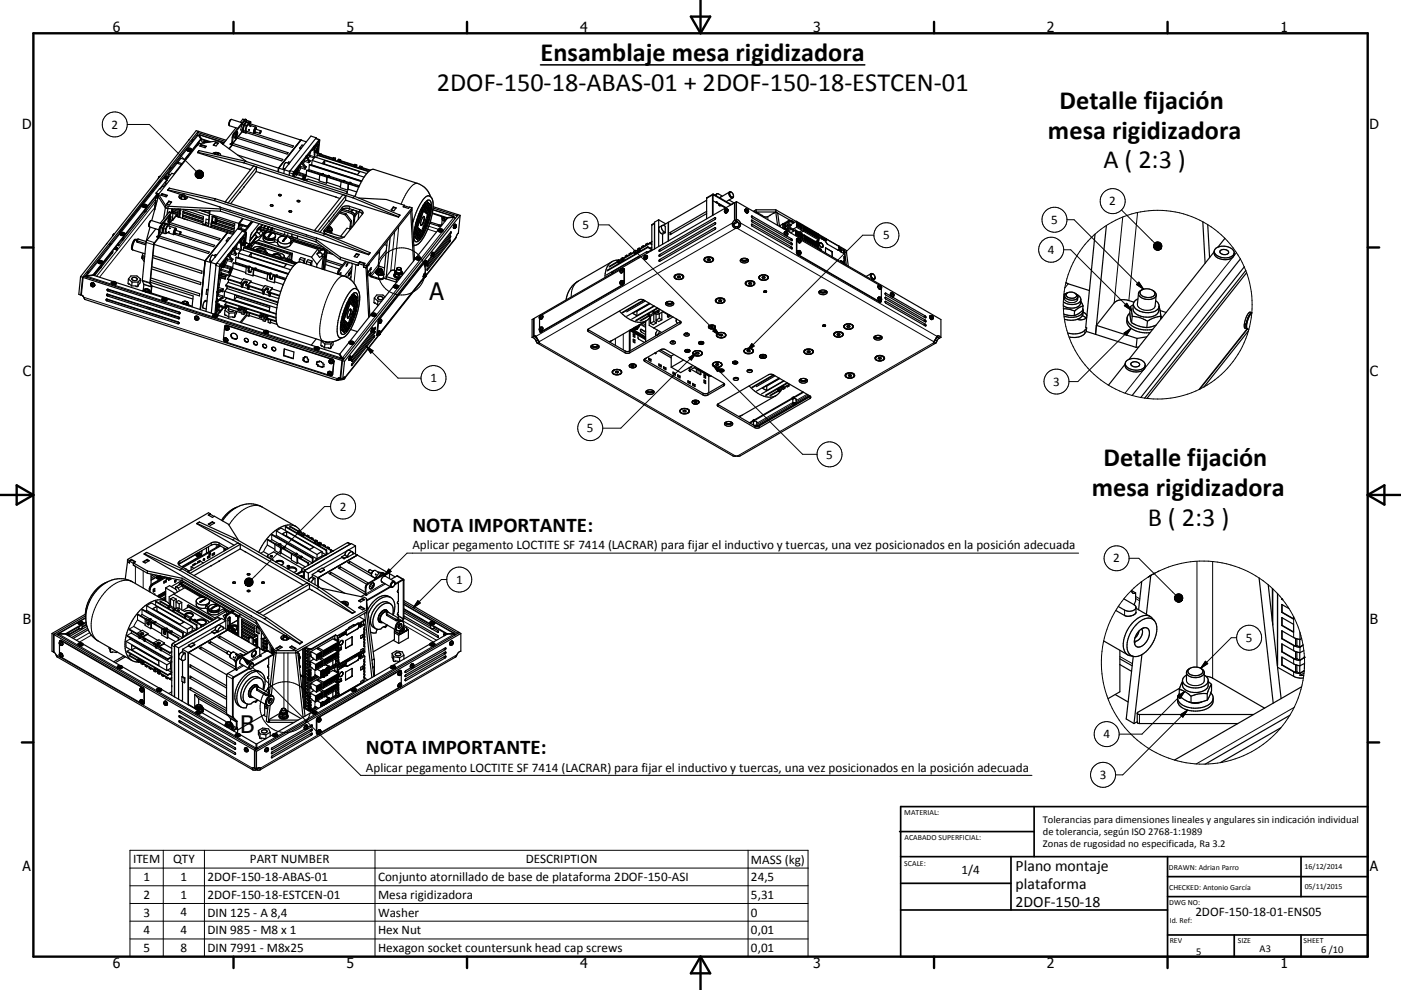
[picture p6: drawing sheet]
<svg xmlns="http://www.w3.org/2000/svg" width="420mm" height="297mm" viewBox="0 0 420 297" stroke-linecap="round" stroke-linejoin="round" font-family="sans-serif">
<defs><g id="words">
<g font-size="7.9">
<text x="162.1" y="18.4">Ensamblaje mesa rigidizadora</text>
<text x="131" y="27.3">2DOF-150-18-ABAS-01 + 2DOF-150-18-ESTCEN-01</text>
<text x="317.7" y="32.6">Detalle fijación</text>
<text x="314.2" y="41.6">mesa rigidizadora</text>
<text x="330.8" y="50.5">A ( 2:3 )</text>
<text x="330.8" y="140">Detalle fijación</text>
<text x="327.3" y="148.9">mesa rigidizadora</text>
<text x="344.1" y="157.9">B ( 2:3 )</text>
</g>
<g font-size="7.2">
<text x="128.8" y="90">A</text>
<text x="72" y="220">B</text>
</g>
<g font-size="6.3">
<text x="123.7" y="159.6">NOTA IMPORTANTE:</text>
<text x="109.7" y="226.3">NOTA IMPORTANTE:</text>
</g>
<g font-size="4.7">
<text x="304.5" y="261.2">Plano montaje</text>
<text x="304.5" y="266.6">plataforma</text>
<text x="304.5" y="272">2DOF-150-18</text>
</g>
<g font-size="4.2">
<text x="33.9" y="9.6">6</text>
<text x="103.9" y="9.6">5</text>
<text x="173.9" y="9.6">4</text>
<text x="243.8" y="9.6">3</text>
<text x="313.9" y="9.6">2</text>
<text x="383.9" y="9.6">1</text>
<text x="6.7" y="38.7">D</text>
<text x="410.5" y="38.7">D</text>
<text x="6.9" y="112.9">C</text>
<text x="410.7" y="112.9">C</text>
<text x="6.9" y="187.1">B</text>
<text x="410.7" y="187.1">B</text>
<text x="6.8" y="261.4">A</text>
<text x="410.7" y="261.4">A</text>
<text x="33.9" y="290.4">6</text>
<text x="103.9" y="290.4">5</text>
<text x="173.9" y="290.4">4</text>
<text x="243.8" y="290.4">3</text>
<text x="313.9" y="290.4">2</text>
<text x="383.9" y="290.4">1</text>
</g>
<g font-size="3.9">
<text x="33.4" y="38.6">2</text>
<text x="332.6" y="61.6">2</text>
<text x="174.7" y="68.7">5</text>
<text x="264.8" y="71.8">5</text>
<text x="315.1" y="67.2">5</text>
<text x="314.1" y="76.2">4</text>
<text x="129" y="114.7">1</text>
<text x="315.7" y="115.7">3</text>
<text x="175.9" y="129.7">5</text>
<text x="247.6" y="137.6">5</text>
<text x="101.9" y="153.2">2</text>
<text x="123.7" y="164.8">Aplicar pegamento LOCTITE SF 7414 (LACRAR) para fijar el inductivo y tuercas, una vez posicionados en la posición adecuada</text>
<text x="333.8" y="168.7">2</text>
<text x="136.7" y="175.1">1</text>
<text x="373.5" y="192.5">5</text>
<text x="330.8" y="221.5">4</text>
<text x="109.7" y="231.6">Aplicar pegamento LOCTITE SF 7414 (LACRAR) para fijar el inductivo y tuercas, una vez posicionados en la posición adecuada</text>
<text x="329.7" y="233.7">3</text>
<text x="39.9" y="259">ITEM</text>
<text x="51.9" y="259">QTY</text>
<text x="74.9" y="259">PART NUMBER</text>
<text x="157.6" y="259">DESCRIPTION</text>
<text x="225.1" y="259.1">MASS (kg)</text>
<text x="288.3" y="262.1">1/4</text>
<text x="43" y="264.3">1</text>
<text x="43" y="269.7">2</text>
<text x="54.1" y="264.3">1</text>
<text x="54.1" y="269.7">1</text>
<text x="62.2" y="264.3">2DOF-150-18-ABAS-01</text>
<text x="62.2" y="269.7">2DOF-150-18-ESTCEN-01</text>
<text x="113.4" y="264.4">Conjunto atornillado de base de plataforma 2DOF-150-ASI</text>
<text x="113.4" y="269.7">Mesa rigidizadora</text>
<text x="225.1" y="264.3">24,5</text>
<text x="225.1" y="269.7">5,31</text>
<text x="43" y="275">3</text>
<text x="54.1" y="274.9">4</text>
<text x="62.2" y="275">DIN 125 - A 8,4</text>
<text x="113.4" y="275.1">Washer</text>
<text x="225.1" y="275">0</text>
<text x="358.4" y="274.9">2DOF-150-18-01-ENS05</text>
<text x="43" y="280.2">4</text>
<text x="54.1" y="280.2">4</text>
<text x="62.2" y="280.2">DIN 985 - M8 x 1</text>
<text x="113.4" y="280.2">Hex Nut</text>
<text x="225.1" y="280.2">0,01</text>
<text x="43" y="285.6">5</text>
<text x="54.1" y="285.6">8</text>
<text x="62.2" y="285.6">DIN 7991 - M8x25</text>
<text x="113.4" y="285.7">Hexagon socket countersunk head cap screws</text>
<text x="225.1" y="285.6">0,01</text>
</g>
<g font-size="3.1">
<text x="312.7" y="246.8">Tolerancias para dimensiones lineales y angulares sin indicación individual</text>
<text x="312.7" y="250.4">de tolerancia, según ISO 2768-1:1989</text>
<text x="312.7" y="254">Zonas de rugosidad no especificada, Ra 3.2</text>
<text x="358.6" y="286.4">5</text>
<text x="377.6" y="285.6">A3</text>
<text x="396.1" y="285.9">6 /10</text>
</g>
<g font-size="2.4">
<text x="271.1" y="244.4">MATERIAL:</text>
<text x="271.2" y="252">ACABADO SUPERFICIAL:</text>
<text x="271.1" y="259.7">SCALE:</text>
<text x="350.4" y="260.9">DRAWN: Adrian Parro</text>
<text x="391.1" y="260.6">16/12/2014</text>
<text x="350.5" y="267">CHECKED: Antonio García</text>
<text x="391.2" y="266.7">05/11/2015</text>
<text x="350.5" y="271.4">DWG NO:</text>
<text x="350.7" y="276.9">Id. Ref:</text>
<text x="350.7" y="282.8">REV</text>
<text x="371.1" y="282.9">SIZE</text>
<text x="390.8" y="283">SHEET</text>
</g>
</g></defs>
<g fill="none" stroke="#000" stroke-width=".36">
<path d="M59.3 39.8l8.2 2.6M59.3 39.8l.3-.4 8.2 2.7M59.3 39.8v.7M59.4 39.4l-34.6 43.8M59.4 39.4l-.6-.2-34.6 43.8M59.4 39.4v.3M69.3 35.8l-.6 .9v.9M69.3 35.8l-.5 1-.1 .9 2.6 .8M69.3 35.8l3.3 1M70.7 38.4l-3.9 4.9M71 39.6l.2 .1-.1 .8a.65 .65 0 0 1-.7 .9v-.1M71 39.6l-.1 .9-.5 .8"/>
<path d="M71 39.6l-.4 .6-.2 1.1M72.2 38.9l.4 .2M72.4 39.5l.5 .2M72.5 37.4l.5 .1M72.6 39.5l-3 3.8M72.6 39.1l.3 .6M72.9 39.1l.2 .6 .6 .2M72.9 39.1l.6 .2M73 39.5h.1M73 39.5l-.1 .2M73 37.5l-.4 1.6M73.2 36.4l.5 .2"/>
<path d="M73.2 37.6l-.3 1.5M73.2 37.6l.6 .2M73.3 35.9l-3.4 4.4-.5 2.7-.3 .1M73.3 35.9l-.5-.1-.7 .9M73.5 39.3l.2 .6M73.5 37.2l-.5 .8-.1 .9M73.7 36.6l-.7 .9M73.7 36.6l.1 .2M73.7 35.8l-3.5 4.5-.6 3M73.7 35.8h.1M73.8 35.8v1M73.8 35.8l-.5 .1"/>
<path d="M73.8 39.8l13.9 4.4 .3-.4-11.8-3.8M73.8 37.8l-.3 1.5M73.9 36.1l1.2 .4M74.1 39.4l-.4 .5M74.5 36.8l.3 .7M74.5 36.8l-.6-.2-.7 1M74.5 36.8l-.7 1M74.6 38.9l.1 .1M74.6 38.9h.1M74.7 37.2l.3-.5v.5M74.7 38.9h.1M74.7 38.9v.1"/>
<path d="M74.8 37.1l15.4 4.9M75 37.9h.1M75 37.9v.1M75.1 37.9h-.1M75.1 37.9h.1M75.1 36.5h.1M75.1 36.5l-.5 .6M75.1 36.5v.7M75.2 37.9h.1M75.2 37.9l-.2 .1M76.4 39.9l-.3 .2M76.6 39.6l-.2 .4"/>
<path d="M76.7 38.2l-.6 .8v1M76.7 38.2h.1M76.7 38.2l-2.3-.8-.6 1v.9l2.3 .8M76.7 38.2l.2 .2M76.9 38.8l-.2-.4-.4 .9 .1 .7M78.2 39.2l-.2 .9M78.2 39.2v.1M78.2 39.2l-1.5-.4-.3 .4v.3l1.6 .6M78.2 39.3l-.2 .8M46.6 59.7l-11.1 14-.2-.4M46.7 59.3l-.1 .9M46.8 57.9v.2l.4 .1"/>
<path d="M46.8 57.9l.8 .2M47.1 58.2l-19.2 24.3M47.2 58.7l-.5 .6M47.2 58.2l-.1 1.2-.4-.1M47.2 58.3l-19.2 24.3 .1-.1M47.2 59.5v.1M47.3 58.2h.1M47.3 58.2l-.1 1.4M47.4 58.2h.2M47.4 58.2l-.2 1.3M47.5 59l2.1 3.3M47.5 59l-2 7.2"/>
<path d="M47.5 58.3l2.2 3.3M47.5 58.3v.7M47.7 54.7v.2M48 52.9l-.3 .1-.2 .6M48.3 54.2l-12.5 15.7M48.3 58.6l.3-.3 1.5 .4M48.6 58.1l1.6 .5-.4 .5-1.6-.5zM48.6 58.1v.2M49.3 53.2l.1 .4 .6 .3M49.3 53.2l.2 .3 .6 .2M49.6 54.7l.2 .3M49.8 55l-.8 .9-.4 .1-.5 .7-.3-.1-1 1.3"/>
<path d="M49.9 54h.3l-.6 .7M49.9 54v.1M50.1 54.1l-.1-.1-2.1 2.6M50.3 57l13.9 3.2M50.3 57v.1M50.3 57.1l4.4 1.4M50.4 52.9h-.6l-.5 .3M50.5 52.2l.7 .2M50.5 52.2l-.1 1.2-.6-.1a.33 .33 0 0 1 .3-.2 .33 .33 0 0 1 .3 .2M50.8 56.5h.1M50.8 56.5l-.5 .5M50.8 56.5l13.8 3.1"/>
<path d="M51.3 50.4l-.5 .5M53.3 48.7l1.3 .4M53.3 48.7v.3M53.7 59.3l.2 .1M53.9 59.4a1.84 1.84 0 0 0 1.9 .3M54.2 59.3l.2-.1-.5 .3M54.3 59.3l-.1 .3M54.4 49.4l-1.3-.4-2.6 3.2M54.4 58.4l-.6 .3-.1 .6M54.4 59.1l-.6 .2M54.4 58.7v.8M54.7 58.5l-.1 .1a.37 .37 0 0 0 .3 .3 .37 .37 0 0 0 .4-.3"/>
<path d="M54.7 58.5h-.1a.43 .43 0 0 0 .2 .6 .43 .43 0 0 0 .6-.1v-.1M54.7 58.5l.6 .1M55.3 58.6l.1 .2M55.4 59.3l.2 .2zM55.4 59.2l.6 .3M55.4 58.8v.1M55.4 58.8v.8M55.4 58.7l10.6 3.4M55.6 59.5l-.1 .3M55.6 59.5l.1 .2M56 59.5l-.2 .2M56 44.8a.78 .78 0 0 0 .7 .6 .78 .78 0 0 0 .8-.5"/>
<path d="M56 44.7a.82 .82 0 0 0 .7 .6 .82 .82 0 0 0 .8-.4M56 44.7a.89 .89 0 0 1 1.5 .2M56.1 59l-.1 .5M56.4 46.7h.3M56.4 46.8l-.9 1.1-1.3-.4-.9 1.2M56.4 46.8h.1M56.5 46.8l-4.4 5.4-.6-.2-1.6 2M56.7 41.9l-.1 .2M57.1 44.9l-.1 .1M57.2 45.7l-.1 .5M57.9 41.9l-.4 .6M58.9 43.6h.2"/>
<path d="M59 43.6l-.1 .3M59.3 40.5l-.3 .2-33.4 42.1M59.3 40.5l.2 .1 .7 1.1M59.3 45.7l.4-.5 13.8 3.2M59.3 45.8h.1M59.3 45.7v.1M59.3 45.7h.1M59.3 45.8l15.6 5M59.3 45.7l13.8 3.2M59.4 43l-.1 .4M59.4 42.9l-.2 .6M59.4 43v.3"/>
<path d="M59.4 43h.1M59.5 42.9v.2M59.5 42.9l-.1 .1M59.5 42.8l.1 .3M59.5 43.1l5.5-.8 .8 .2 8.2 6M59.5 43.1l-12 15.2M59.7 40.6l.7 1.3M59.7 40.6l.7 1.1M59.8 41v.1M59.9 40.4l-.2 .2M59.9 40.4h.1M59.9 40.4l7.3 2.4"/>
<path d="M60.2 41.9l.7 1M60.2 41.7l-4.7 6.2M60.2 41.7l-4.9 6.2M60.3 43.4v.2M60.3 43.4l1.6 .5-.4 .4-1.6-.5zM60.3 43.5l1.5 .5M60.3 43.5l-.3 .3M60.4 41.9l2.4 .7M60.4 41.7v.2M60.4 41.7l2.8 .9M61.2 42.7l.5 .1-.3-.2-.1 .3M61.2 42.7v.2"/>
<path d="M61.3 42.7v.2M61.4 42.2l-.3 .4M61.9 42.8a.42 .42 0 0 0-.5-.4 .42 .42 0 0 0-.3 .5M62.4 42.5l-.1 .2M63.8 46.1a1.45 1.45 0 0 1 2.3 .6M64.4 46.1l.2 .2M64.4 46.1v.2M64.5 46l-.1 .1M64.5 46a.4 .4 0 0 0 .4 .3 .4 .4 0 0 0 .4-.3M64.6 59.6l-.4 .6M64.6 59.6l32.7 10.6M64.6 42.7l.9 .2-.7 .9-.9-.3z"/>
<path d="M64.6 42.7v.2M65.3 45.9l-.8 .1M65.3 45.9l.1 .3-.3 .2M65.4 43.1l-.8-.3-.5 .8M65.4 46.2v.3M67.1 43l-.2 .3M67.2 42.8l-.8 .2M69.1 43.1v.2M69.1 43.1l-.1 .2 .6 .1M69.6 43.4l-.9 1.3M69.6 43.4l-1 1.2M69.6 43.3l-.2 .1"/>
<path d="M69.8 43l15 4.8-.3 .5-14.9-4.8M71.3 46.5l12.2 3.9M71.4 41l15 4.8-.3 .4-15-4.8M71.9 57.7h.1M71.9 57.7l-2.8 3.4M73.1 48.9l32.7 10.5M73.2 56v.1M73.2 56h.1M73.3 56l-1.4 1.7M73.5 48.4l-.4 .5M73.5 48.4l32.8 10.5M74.9 50.8l.2 .1"/>
<path d="M74.9 50.8v.1M76 49.8l.9 .3-8.5 10.8-.9-.3zM76.1 40v.1M76.8 51.5l24 7.6M76.9 50.1l-.1 1.3-3.6 4.6M83.5 50.4l-.1 1.1M83.5 50.4l.1 .1M83.5 58.4v.1M83.6 50.4l-.1 1.1M83.6 50.4l1.6 .6M83.6 58.3a.37 .37 0 0 1 .5 0 .37 .37 0 0 1 .1 .4 .36 .36 0 0 1-.4 .1 .36 .36 0 0 1-.2-.5zM85.2 50.9l1.6 .5"/>
<path d="M85.2 50.9l-.1 1.2M86.5 49.3l-1.3 1.6M86.6 49.2l-.1 .1M86.7 49l-1.1-.2-.7 1.6 .5 .3M86.8 51.4v.4M87 51.3l-.3 1.3M87 48.7l-.5-.1-.2 .3M87 51.2l-.2 .2M88.2 51.7l.1 .3 .5 .1M88.5 52.1l-.3 1M88.8 52.1l-.2-.9-.5 .6-.2 1.2M88.9 51.5h.1"/>
<path d="M88.9 52.1h.1M88.9 52.1h-.1M89 52.1v.2M89 52.3l-.1 .2zM89 51.5h-.1M89.2 51.8l-.2 .6M89.2 50.5l-.2 1M89.3 50.4l.1 .1M89.3 50.4l-.4 1.1M89.4 50.5l-.2 .7-.3 .3M89.6 51.7l-.4 .1M89.7 49.9l-.5 1.9"/>
<path d="M89.7 49.8v.1M89.9 44.3l.4 .2M89.9 44.3v.3l.3 .1M90 49.5v.5M90 50h.1M90 50l.2 .4M90.2 42h.1M90.2 42l-6.7 8.4M90.3 42l1.6 .6M90.3 42l-6.7 8.4M90.3 48.8l1.1 1.5v.5l.5-.8h-.3M90.3 48.8l.1 .4-.7 .6"/>
<path d="M90.5 48.5l-2.5 3.1-.2 1.3M90.5 48.5l-.2 .3M90.6 48.5l1 1.5M90.6 48.5h-.1M90.7 53.9a1.27 1.27 0 0 1 .9-1.3l.1-.2-.6 1.6M91 53.3l-.2 .6M91 43.6l-.4-.1-.7 .8M91.1 53.1h.1M91.1 53.1l-.2 .5M91.2 53.1l-.3 .9M91.2 47.9l.1 .5M91.6 50h.1"/>
<path d="M91.7 47.4h.1M91.7 47.4l-1 1.2M91.7 47.4l.1-.5 .8 1.9 .4-.5M91.8 52.7l3.9 1.3M91.8 52.7l-.6 1.4M91.9 46.7l1 1.6M91.9 54.3l.4-.6 11.9 3.8M91.9 51.2l4.1 1.1M91.9 51.2l4 1.2M91.9 51.2l-.1 1.5M92.2 53.9l-.6-.2-.3 .4M92.6 50.9l4 1.3"/>
<path d="M92.6 50.9l-.1 .3M92.7 49.5l.1-.1 15.7 4.9M92.7 49.5l15.7 5M92.7 49.5l-.1 1.4M92.9 48.3h.1M93.1 45.5l-.3 1 .2 .5M93.6 48.1l15.6 5M93.6 48.1l-.2 1.4M93.7 44.8l-1.6 2M93.7 44.8h.1M94.1 44l-.3 1.1v-.3M94.1 44l-3.5 4.5"/>
<path d="M94.1 44h.1M94.1 44l.2 3.2M94.2 43.9l.1 1.6M94.2 43.9l-.1 .1M94.3 45.6l2 .6M94.3 45.5l.1 1.6M94.4 47.1l15.5 5M94.4 47.1l-.8 1M94.7 41.5l-7.7 9.8M94.7 41.5l1.1 .4M94.8 41.4l-1.6-.6-6.6 8.4M94.8 41.4v.1"/>
<path d="M94.8 41.4l-.2 .2M94.9 45.5l.1 .1M95.1 46.6l15.5 4.8M95.1 46.6l15.4 4.9M95.1 46.6l-.1 .7M95.1 43l-.8 2M95.2 45.7l-.1 .1M95.2 45.7h.1M95.2 44.4l-.3 1.1M95.2 44.4l.1 .1M95.3 45.7v.2M95.3 44.5l-.4 .9"/>
<path d="M95.3 44.4h-.1M95.4 44.3l-.1 .9-.3 .4M95.4 44.3l-.1 .1M95.5 43.7l-.9 1.9M95.5 43.7h.1M95.6 42.5l-1.3 1.6M95.6 42.5h.1M95.6 42.5l-.1 1.2M95.8 46.3l4 1.3M95.8 46.3l4 1.2M95.8 46.3l-.1 .3M95.8 41.9l-1.6 2"/>
<path d="M95.8 41.9h.1M95.8 41.9l-.3 4.1M95.9 52.5l.2-.3 2.1 .7M95.9 52.5l6.4 2M95.9 52.5l-.2 1.8 2.1 .7M96.3 46.3h-.1M96.3 46.3l.2 .1M96.9 52.3l-.1 .2M96.9 52.3l1.5 .5M97 52.1l-.3-.1-.3 .3M97 52.1l-.1 .2M97 52.1l-.3 .3"/>
<path d="M97.4 48.1l10.5 3.4-.7 .9-10.5-3.4zM97.4 48.1l-.1 1.1M97.9 54.7l4.2 1.3M97.9 54.7l-.1 .3M98.2 53l-.3 1.7M98.2 53l4.2 1.4M98.2 52.9l-.2 .2-.2 1.9M98.2 52.9v.1M98.8 52.7v.2M98.8 52.9l-.2 .3M98.8 52.9l4.1 1.3M98.8 52.7l-.3 .4"/>
<path d="M98.8 52.7l-.3-.1-.3 .4M99.8 47.8l.3 .1M99.8 47.8l-.1 .1M99.8 47.5l.6 .2M99.8 47.5v.3M100.1 47.9v.1M100.1 47.9l-.1 .1M100.4 47.7v.4M100.6 47.5l-.6-.3-.2 .3M100.6 47.5v.7M100.6 47.5l-.2 .2M100.7 59.2l1.2 .3"/>
<path d="M100.7 59.1v.1M101.1 48.3h.1M101.1 48.3l.2 .1M101.3 48l.6 .2M101.3 48v.4M101.9 48.2v.2M101.9 48.3l4.3 1.2M101.9 48.4l-.4 .1M101.9 48.3v.1M101.9 48.3l4.3 1.4M102.1 47.9l-.6-.1-.2 .2M102.1 47.9l-.2 .3"/>
<path d="M102.1 47.9v.3M102.3 54.5l2.1 .7M102.3 54.5l.2-.2 2.1 .6M102.3 54.5l-.3 1.8 2.3 .7M102.8 58.4l.9 .3-8.5 10.8-.9-.3zM103.3 54.3l-.1 .2M103.3 54.3l1.5 .5M103.3 54.2l-.2 .3M103.3 54.2v.1M103.3 54.2l-.3-.1-.2 .3M103.7 58.7l-.1 1.3-4.9 6.3M104.2 57.5l-.2 .6"/>
<path d="M104.2 57.5l-.4 .6M104.4 56.7l2.5 .9M104.4 56.7l-.1 .3M104.4 55.2l-.1 1.8M104.5 55.2l3 1M104.5 55.2l-.1 1.5M104.6 55.1l3 .9M104.6 55.1l-.1 .1M104.6 54.9l-.2 .3M104.6 54.9v.2M105.2 54.9l2.5 .9M105.2 54.9l-.2 .3"/>
<path d="M105.2 54.8l-.3 .3M105.2 54.8l-.3-.1-.3 .3M105.2 54.8v.1M105.8 59.4l13.7 5.6M106.2 49.8l-.1 .1M106.2 49.8l.2 .2M106.2 49.6l.6 .2M106.2 49.6v.2M106.3 58.9l-.5 .5M106.3 58.9l13.6 5.6-.4 .6M106.8 49.8v.3M107 49.5l-.6-.2-.2 .3"/>
<path d="M107 49.5v.7M107 49.5l-.2 .3M107 57.5l-.6 1.5M107.5 56.2l-.5 1.3M107.6 59.4l8.2 .4 5.4 1.8M107.7 50.1v.3h-.2M107.7 50.1l.6 .1M108.3 50.5h-.4M108.3 50.5l-.1 .1M108.3 50.3l2.7 .8M108.3 50.2v.3M108.3 50.3l2.6 .9"/>
<path d="M108.3 50.3v.4M108.4 54.3l-.9 1.9M108.5 50l-.2 .2M108.5 50l-.6-.2-.2 .3M108.5 50v.2M110.9 51.2l1.2-.4 13.1 4.2a6.3 6.3 0 0 1 3.9 4M110.9 51.2l-1.2 1.2-1.3 1.9M213.7 58.3l-1.8 1.1v6.3M214.7 58.7a.46 .46 0 0 1 .2-.5 .46 .46 0 0 1 .5 0l1.2 .6M214.9 58.1l-.4 .5M215.9 59.2l-.1 .2M216.1 59.1l-.2 .1"/>
<path d="M218.6 60l1.5 .9M218.6 57.7a1.04 1.04 0 0 1 1.1 .5 1.04 1.04 0 0 1-.1 1.2 1.25 1.25 0 0 1-1-1.7zM218.7 57.6l-2.8 1.6M219.3 57.7a.51 .51 0 0 0-.6 .3 .51 .51 0 0 0 .2 .7 .52 .52 0 0 0 .4 .5 .52 .52 0 0 0 .6-.3M219.7 59.3l-2 1.2M29.3 78.6a.82 .82 0 0 0 .8 .5 .82 .82 0 0 0 .7-.5M29.3 78.5v.1M29.4 78.3l.1-.1a.65 .65 0 0 1 .9-.1 .65 .65 0 0 1 .2 .8h-.1a.68 .68 0 0 1-.8 .1 .68 .68 0 0 1-.3-.7zM29.7 78.5a.32 .32 0 0 1 .4-.2 .32 .32 0 0 1 .2 .4h-.3zM30.5 79.6l3.3-4.2-.1 .5-3.3 4.2M30.5 79.4l-.1 .8-.2 .2M32.1 73l-.2 .2"/>
<path d="M33.2 73.1l-.4 .6M34.2 74.7l.4 .2M34.3 70.2l-.3 .1-.2 .5M34.6 74.6l.1 .1M34.6 74.6h.1M34.7 74.9l.3 .1M34.7 74.6v.1M34.8 74l-.2 .9 .3-.8M34.8 74.1h.1M34.8 74.1l-.2 .5M34.9 74.2l-.2 .4M34.9 73.9h.1"/>
<path d="M34.9 73.9v.4h.3M34.9 73.9h-.1M34.9 74.9l.1 .1M35 75h.1M35.2 74.3l-.3 .6M35.2 74.3v.1M35.2 74.4v.1M35.2 74.5l-.2 .4M36 70.1v.1M36 70.2a.97 .97 0 0 0 1.5 .1M36 69.9a.79 .79 0 0 1 .9-.2 .79 .79 0 0 1 .5 .8 .79 .79 0 0 1-.9 .2 .79 .79 0 0 1-.5-.8zM36.4 70l.6 .1a.3 .3 0 0 1-.3 .2 .3 .3 0 0 1-.3-.3z"/>
<path d="M37.1 71l-.1 .8-.6 .1M39.8 75l3.7 1.2M40.8 71.8a1.57 1.57 0 0 0-1.2 1.7 1.08 1.08 0 0 0 .2 1.5M40.9 71.8a3.4 3.4 0 0 0-1.1 3.2M40.9 71.8l.1 .1M41 71.9l.3 .4 2.5 .8M41 71.9l.5-.2 2.3 .8M41 72l.1 .6 2.6 .9M42.7 61.6a.78 .78 0 0 0 .7 .7 .78 .78 0 0 0 .7-.5M42.7 76.9l-.1 .7 .6 .9M42.8 61.4a.81 .81 0 0 1 1.3 .5 .75 .75 0 0 1-.9 .3 .75 .75 0 0 1-.4-.8zM42.9 76l-.4 1.3 .1 .1"/>
<path d="M43.1 61.6h.6a.32 .32 0 0 1-.3 .3 .32 .32 0 0 1-.3-.3zM43.1 61.6h.1M43.4 76.9l-.7-.1 .6 1M43.8 62.6l-.1 .8-.6 .1M45 68.1l-1.2 4.4M45.3 66.1l-.6 .9v1M45.8 76.6l14.7 4.7v.7l-14.7-4.7M46.2 73.3l15.3 4.9M46.2 73.3l1.4-2.1-1.3 1.7-.2 .5-1.2 11.5 .5 1.1M46.2 73.3l-1.1 11.4M46.3 63.1h.1M46.3 62.7v.4"/>
<path d="M46.4 62.6l-.1 .1M46.4 61.8v.3l.2 .1M46.5 62.2l-.2 .5M46.5 61.8h.2M46.5 61.6l-.1 .2M46.5 60.8l.4 .1M46.5 60.8v.4l.3 .1M46.6 61.2l-.1 .6M46.6 60.2l.5 .1M46.6 60.7l-.1 .1M46.6 60.2v.6l.3 .1M46.7 68.7l-2.9 3.9-1.1 11.5a3.3 3.3 0 0 1 .3 2.9l-.1 .3"/>
<path d="M47.1 70.9v.2M47.4 71.2h.1M47.8 70.8l15 4.8-.4 .5-15.4-5.1 .1-.1M48.2 69.6l.4 .2M48.3 68.3l.5 .2M48.6 67.2l-3.2-1.1-.4 .4-.3 1.1 .1 .5 2.8 .9M48.6 69.8l-1 1.3M48.8 68.5l-.2 1.3M48.8 66.9l-.1 .2M48.8 66.9l.6 .2M48.8 67.2l-.8 1.3-.3 2.4-.3 .3M48.9 69.8h-.3"/>
<path d="M48.9 66.9h-.1M49 68.5l-.1 1.4 .6 .2M49 68.5l.6 .2M49.4 67.1l-.6 1.4M49.5 66.9l.4 .2M49.5 67.5l-.6 1v.8M49.6 62.3l.7 .3M49.6 62.3l-.6 3.4M49.6 68.7l-.1 1.4M49.6 67.2l1.2 .1M49.6 67.2l-.6 1.3M49.6 67.2l.6 .2"/>
<path d="M49.7 61.6l.7 .3M49.7 61.6l-.1 .7M49.9 67.1v.1M49.9 67.1h-.5M50.1 69.8l-.1 .2-.5 .1M50.2 67.4l-.6 1.3M50.3 62.6l15.8 .8M50.3 62.6l-.3 1.9M50.4 61.9l15.7 .8M50.4 61.9l-.1 .7M50.5 69.6h.2M50.5 69.6h.1"/>
<path d="M50.6 69.6h.1M50.6 60.3l.9 .3-.7 .9-.9-.3zM50.6 60.3v.2M50.7 69.6h.1M50.8 67.3l-.1 .5M50.8 67.3l-.6 .1M50.8 68.5h.2M50.8 68.5h.1M51 68.5h.1M51 64.8l-.1 .8-.5 1M51 64.8l-.6 1.1v.8M51 66.8l15 4.8-.4 .4-14.9-4.8"/>
<path d="M51.1 64.8h-.1M51.1 64.8h.1M51.1 64.8v1a.71 .71 0 0 1-.7 .9M51.3 63.7l-.6-.1-2.6 3.4M51.4 60.7l-.7-.2-.7 .7M51.5 63.6l-3.6 4.5-.4 2.7-.4 .1M51.5 63.6h.3M51.5 63.3l1.9 .5M51.6 66.1h.1M51.6 62.8l1.8 .6v.6l-1.9-.6M51.6 62.6l-.1 1M51.7 65.9h.1"/>
<path d="M51.8 63.7v.4a3.1 3.1 0 0 1-1.2 3.2M51.8 63.7l-2.8 3.2M51.8 65.9l-.1 .2M51.9 63.9l1.2 .4M51.9 62.9l-.3 .4M52.3 62.7l1.1 .3 .1-.3M52.3 70.3l11.7 3.7 .4-.4-10.4-3.3M52.4 70.3l-.3 .1M52.4 69.9h.1M52.4 69.9l1.5 .5M52.6 69.9l-.2 .4M52.7 68.5l-2.4-.8-.6 1.3 .1 .6 2.3 .8"/>
<path d="M52.7 68.5l-.7 1.1 .1 .8M52.7 68.5l.1 .2M52.7 64.8l15.5 5M52.7 68.7l-.5 .9 .2 .7M52.7 68.7h.1M52.8 68.7h.1M52.8 68.7l.1 .4M53 64.6l-1.3 1.5M53 62.7l.5 .1M53 64.5v.4M53 64.5v.1M53 64.3l-1.2 1.6"/>
<path d="M53.1 64.3h.1M53.1 64.3h-.1M53.1 64.3l.2 .1v.6zM53.1 64.7l.2 .1M53.6 65.1v.1M53.6 65.1l.2 .1M53.7 64.5l-.1 .6M53.7 64.5l.2 .1M53.7 64.1l.2 .1M53.7 64.1v.4M53.8 63.6l.1 .6M53.8 63.6l-.1 .5"/>
<path d="M53.8 63.2h.2M53.8 63.2v.4M53.9 64.6l-.1 .6M53.9 64.2h.1M53.9 62.7l-.1 .5M54 63.2v-.5l-.2 2.5M54 63.2h.1M54.1 70.3l-.2 .1M54.2 69.6h.1M54.2 69.6l-.3 .8M54.2 69.6l-1.6-.5-.2 .8M54.2 69.6l-.1 .7"/>
<path d="M54.7 64.9l6.1 2v.5M54.8 63.9l6.1 2v.6l-6.1-2M54.9 62.9l6.1 2v.6l-6.1-2M55.4 65.7l-.7-.2 1.5 .5M57 62.9l5.8 1.9M59.9 63l2.9 1M60.7 67.4l.3-.1 1.5 .4M61 67.3l.7 .1M61.5 78.2l-1.5 14.7M61.5 78.2v.1M61.5 78.3l-1.4 14.6M61.5 78.3l1.7 .5"/>
<path d="M61.6 66.8l.9 .3M61.6 66.8l-.1 .6M61.6 66.8h.1M62.2 63.2l.7 .2M62.5 67v.2M62.5 67.2v.8M62.8 64.1l-.3 3M63 63.2l-.2 1 8.8 2.8M63.2 78.7l1.6 .5M63.2 78.7l-1.4 14.7M63.2 68.2l.1-.3 6.8 2.2M63.3 67.4l6.8 2.2"/>
<path d="M63.3 66.9l6.9 2.2-.1 .6-6.8-2.2zM63.3 67.4v.1M63.4 66.9l-.1 .5M63.6 66.5l.1 .1M63.6 64.9l1 .3-.1 1.8-1-.4zM63.7 66.6l.7 .2M63.8 65h.1M63.8 65l-.2 1.5M63.8 65l.8 .3-.2 1.5M64.2 60.2l32.7 10.5M64.4 66.8h.1M64.5 77.1l-1.3 1.6"/>
<path d="M64.5 65.1l.1 .1M64.6 77l-.1 .1M64.7 76.8l-1-.3-.2 .2-.6 1.7 .5 .1M64.7 79.6l-1.3 14.3M64.8 79.2v.4M64.9 66.9l5.3 1.7M64.9 66.9l-.1 .1M64.9 66.4l5.4 1.7-.1 .6-5.4-1.7M64.9 66.4l-.1 .6M64.9 66.4v.5M65 76.5l-.5-.1-.2 .3M65 79l-.2 .2"/>
<path d="M65 65.9l5.3 1.8M65 65.9l-.1 .1M65 79l-.3 .6M65 65.4l5.4 1.7-.1 .6-5.4-1.7zM65 65.4v.5M65.9 62.1h.1M65.9 62.1l3.1 1M66 62.1h.1M66.1 63.4l28.6 9.2M66.1 62.7v.7M66.1 62.7l28.7 9.2M66.2 79.5l.6 .4"/>
<path d="M66.2 79.6l-.4 3.2h-.2M66.2 79.6l.5-.6v.9M66.5 79.9l-.3 1.1 .1 .7M66.5 80h.1M66.7 79.9h.1M66.8 79.9l.2 .2M67.2 79.6l-.2 .5M67.2 78.3v.5l-.3 .5M67.2 78.3l-.3 1M67.3 78.2v.1M67.3 78.2l-.1 .1M67.3 78.3v.4a.47 .47 0 0 1-.4 .6"/>
<path d="M67.6 79.5l-.4 .1M67.6 78v.1M67.6 77.9h.1M67.7 77.6l-.5 2M67.7 77.6h.1M67.9 72.1l.4 .2M67.9 72.1l-.1 .2 .4 .1M68 77.3v.4M68 77.7v.1M68 77.8l.2 .4M68.2 69.8h.1M68.2 69.8l-6.7 8.4"/>
<path d="M68.2 69.8l1.6 .5M68.2 69.8l-6.7 8.5M68.3 76.9l-.6 .7M68.3 76.6v.3M68.3 76.9h.1M68.4 76.4l-.1 .2M68.4 76.4l-2.5 3.2-.4 3.4M68.5 76.3h.1M68.5 76.3l1 1.5h.4l-.5 .8v-.5l-1.1-1.5M68.5 76.3l-.1 .1M69 71.5l-.5-.2-.6 .8M69 63.1h.1"/>
<path d="M69 63.1l22.8 7.3M69.2 75.7l.1 .5M69.8 74.7l-.1 .6-1 1.1M69.8 74.7l.2 .4a1.59 1.59 0 0 1 .6 1.5l.4-.5M69.9 74.6l-.1 .1M69.9 78.9l4.1 1.2M69.9 78.9l4 1.3M69.9 78.9l-.1 1.6M70 74.4l1 1.7M70.6 78.7l3.9 1.3M70.6 78.7l-.1 .3M70.7 77.3l.1-.2 15.6 5"/>
<path d="M70.7 77.3l15.6 5M70.7 77.3l-.1 1.4M70.8 74.3v.3M70.8 74.6h.1M70.8 74.3h.1M70.8 74.6l.1 .2M71 76.1h.1M71.1 73.3l-.3 1M71.4 77.3h.1M71.4 77.3l15 4.8M71.5 67.7h.1M71.6 76l-.2 1.3"/>
<path d="M71.6 76l15.5 4.9M71.6 67h.1M71.6 67l-.2 1.7 .1-1M71.6 67l-.1 .7M71.7 67.7h-.1M71.7 67.5v.2M71.7 67.5h.1M71.7 67.5h.2M71.7 72.5l.1 .1M71.7 72.5l-1.6 2.1M71.8 67.1l-.1 .4M71.8 67.1h.1"/>
<path d="M71.9 67.5h.1M72 67.4l2.1 .8M72 67.4l-.1 .1M72 67.4l-.2 1.4M72 67.7h.1M72.1 71.8l-.3 1.1v-.3M72.1 71.8l-3.6 4.5M72.1 71.8h.1M72.1 71.8l.1 3.3M72.1 68.5v.3l1.2 .4M72.1 68.5h.1M72.2 71.7l.1 1.7"/>
<path d="M72.2 71.7l-.1 .1M72.3 73.4l.1 1.5M72.3 73.4l2 .6M72.4 74.9l15.5 5M72.4 74.9l-.8 1.1M72.5 73.4h.1M72.7 69.3l-7.7 9.7M72.7 69.3h.1M72.7 69.3l1.1 .4M72.7 67.7l-.6 .8M72.8 69.1v.2M72.8 69.1l-.2 .2"/>
<path d="M72.8 69.1l-1.6-.5-6.6 8.4M72.8 65.5l-1.2 1.5M72.9 73.3h.1M72.9 69l-.1 .1M72.9 65.6l-1.1 1.5M73.1 71.2l-.8 1.6M73.1 71.1v.1M73.1 74.3l.1-.1 15.4 5M73.1 74.3l15.4 5M73.1 74.3l-.1 .8M73.1 70.8v.3M73.2 73.6h-.1"/>
<path d="M73.2 73.5v.1M73.2 72.2h.2v.4a.46 .46 0 0 1-.5 .7M73.2 72.2l-.3 1.1M73.2 73.5h.1M73.2 72.2l-.2 1.1M73.3 73.5h.1M73.3 73.5v.2M73.3 69.2l-.1 .3M73.4 71.7l-.8 1.7M73.4 71.6v.1M73.5 71.3l.1-1-1.4 1.6M73.5 71.3h.1"/>
<path d="M73.5 71.3l-.1 .3M73.6 72.7h-.1M73.6 72.7h.1M73.6 72.7h.3M73.7 69.7l-1.5 2M73.7 74.1l4.1 1.3M73.7 74.1l4.1 1.2M73.7 74.1v.3M73.8 69.7h-.1M73.8 69.7v.2M73.8 72.9l-.3 .4M73.8 72.9h.1"/>
<path d="M73.8 70l-.2 2.7M73.8 69.9l-.4 3.8M73.8 72.9l.9 .3M73.9 72.7l-.4 .5M73.9 72.7v.1M73.9 72.8l.1 .2M74.2 74v.1M74.2 74h.1M74.3 74l.2 .2M74.5 73.7l.2 .1M74.7 73.8l-.1-.3-.2 .6M74.7 73.8l-.1 .4"/>
<path d="M74.7 73.2h.1M74.8 73.2v.4M74.8 73.6l-.2 .6M74.9 73.8l.5 .1M74.9 79.9v.2M74.9 79.9l-.2 .4M74.9 79.9l-.3-.1-.2 .3M75.1 73.6l.4 .1M75.2 74.4l1.2-1.5 10.6 3.4M75.4 75.9l10.5 3.4-.7 .9-10.5-3.4zM75.4 75.9l-.1 1.1M75.5 66.4l-2.2 2.8"/>
<path d="M75.8 74.6a2.02 2.02 0 0 1 2.4-.5l6.4 2.1 .5 .4 .1 .5M75.8 66.5l-2.3 3.1M76.1 72.3h.1M76.2 72.8l.2-.2-.9 .4-.1 1.1M76.2 72.8v.3M76.5 72.7l11 3.5M76.5 72.7l-.3 .1M76.6 70.2l-1.7 2M76.6 72.5l11.1 3.5M76.6 69.9v.5l.6 .9 1-.5M76.6 69.9l.7-.1 .9 1M76.6 72.5l-.1 .2"/>
<path d="M76.8 74.9a1.8 1.8 0 0 1 2.9 .5v.2M76.8 71l-2 2.6M76.9 70.8l-.1 .7M76.9 75a1.93 1.93 0 0 1 2.8 .5M77 69.5a.77 .77 0 0 1 .2-.8 .77 .77 0 0 1 .8-.2l7.2 2.3M77.1 71l-.1 .1M77.1 71.1l-2.3 2.8M77.2 68.7l.5-.5h.6l18.5 5.9M77.5 72l-.9 .5M77.5 72l15.9 5.1M77.7 67.1l-2.4 3.2-.6 4M77.8 75.6l.2 .2"/>
<path d="M77.8 75.6l-.1 .1M77.8 75.3l2.1 .7M77.8 75.3l.2-.2 2.1 .6M77.8 75.3v.3M78.7 67.4l-.5 .7M78.8 69.9l-.6 .9M78.9 70.7a2.39 2.39 0 0 0 3.5 1.2M78.9 70.8a1.65 1.65 0 0 0 2 2l1.4-.3M78.9 70.7l1.1-1.5 5.1 1.6M79.3 70.4a1.67 1.67 0 0 0 2.5 1.4l.6-.3 .2-.7M79.4 69.7l.2 .1M79.4 69.7l-1.9 2.3"/>
<path d="M79.4 69.7l-.6 .2M79.5 67.7l-.5 .7M79.7 67.7l-.5 .7M79.8 69.5l-1.9-.6 .9 1M79.9 69.4l-2.1-.6-.4 .1-.7 1M79.9 76.2l-.1 .2M79.9 76.2l-.4 .1M79.9 76.1l4.3 1.3M79.9 76.1l4.3 1.2M79.9 76.1v.3M79.9 76v.2M80.1 75.7l-.2 .3"/>
<path d="M80.1 75.7v.3M80.4 71h.1M80.4 71l.2 .1M80.4 68l-.5 .7M80.6 68l-.6 .7M80.7 71l-.1 .1M80.8 68.1l-.5 .7M81.1 61.5a.35 .35 0 0 1 .5-.2 .35 .35 0 0 1 .1 .6l-.6-.1zM81.2 69.9l-.8 1.1M81.2 69.9h.1M81.3 69.9h.1M81.4 69.9h.1"/>
<path d="M81.5 70.1h-.3l-.8 .9M81.5 68.3l-.5 .7M81.5 69.9l-.8 1.1M81.5 69.8a1.69 1.69 0 0 0-2.2 .7M81.7 68.4l-.5 .7M81.7 76.5a1.46 1.46 0 0 1 2.5 .5l-.2 .2M81.7 68.4l-.1 .8M81.8 69.9a.88 .88 0 0 1 .8 1 .88 .88 0 0 1-1.2 .7 1.75 1.75 0 0 1-2.1-1.1M81.9 76.6a1.72 1.72 0 0 1 2.2 .4M82.3 72.5l.9 .3M82.4 71.9l-.1 .6M82.4 71.9l.9 .2"/>
<path d="M83.3 71.8a2.31 2.31 0 0 1 4 .4M83.3 71.8a2.31 2.31 0 0 0 4 .4M83.3 71.8l-.1 1M84.1 77.6v.1M84.1 77.6l.3 .1M84.2 77.3l.2-.2 2.1 .7M84.2 77.3l2.1 .7M84.2 77.3l-.1 .3M84.4 77.7v.2M84.4 77.7v.1M85.1 77.3l2.2 .7 .3 .4M85.2 77.1l-.1 .2"/>
<path d="M85.2 77.1v.2M85.8 71.4l-1 1M85.8 71.3l-.5 .2-.5 .9M85.8 71.3h.1M85.8 71.3l-.8 1.1h-.2M86.3 78.3h-.4M86.3 78.3l-.1 .1M86.3 78.1l2.7 .7M86.3 78v.3M86.3 78.1l2.6 .9M86.3 78.1v.3M86.5 77.8l-.2 .2"/>
<path d="M86.5 77.8v.2M86.8 71.4l10.5 3.4 .4 .9-.5 5.2M86.9 71.4l1.1 .4M87 76.3l-.2 1.5M87 76.3l-1 1.3M87.5 76.2l-.2 1.8M87.5 71l1.7 .5M87.6 70.3l-.1 .8M87.7 76l-.2 .2M87.7 76l-.3 2.1M87.9 79.9a2.44 2.44 0 0 1 2.2-1.3l13.5 4.4 1.6 .9M87.9 79.9l-1.6 2.4"/>
<path d="M87.9 72.4l-.9 1.2a2.46 2.46 0 0 1-3.8-.8M87.9 72.4l7.4 2.4M88 72.2l-.1 .2M88 72.2l8.8 2.8-1.1 .3M88 72l9.2 3 .2 .6-.5 5.2M88 71.8l-.9 1.2 .2-.8M88 71.8v.4M89.1 60.2h.1a.36 .36 0 0 1 .4-.1 .36 .36 0 0 1 .2 .4h-.5zM89.2 70.8v.8M89.8 77.8l1.2 .4M89.8 77.8l-.1 .8M91 78.2l-.1 .7"/>
<path d="M91.4 77.6l-1.2-.4-.4 .6M91.4 77.6l-.4 .6M91.4 77.6l-.1 1.4M91.8 70.4l3.1 1M91.8 70.4h.1M91.9 78.5l1.2 .3M91.9 78.5l-.1 .7M93.1 78.8l-.1 .8M93.4 77.1l1.6 2.2M93.6 78.3l-1.3-.4-.4 .6M93.6 78.3l-.5 .5M93.6 78.3l-.2 1.4"/>
<path d="M94.7 72.6l7.3 5.3M94.8 71.9l7.3 5.3M94.8 71.9l-.1 .7M94.9 71.4h.1M94.9 71.4l15.6 5M95 79.3l-.1 .9M95 76.2l.7-.3a.66 .66 0 0 1 .8 .2 .66 .66 0 0 1-.1 .8l-.6 .3zM95.3 74.8l.4 .5M95.3 74.8l-1.9 2.3M95.7 75.3l-.7 .9M96.6 76.8l.7-1.1-.5 5.1M96.7 76.7l.2 .2"/>
<path d="M96.9 76.9l-.4 3.8M96.9 76.9l-1.9 2.4M96.9 70.7l13.6 5.7M97.3 70.2l-.4 .5M97.3 70.2l13.6 5.6-.4 .6M97.4 69.4l5.7 1.8M97.5 79.4l4.3 1.3M97.7 69.1l.6 .6M97.7 78.4l4.7 1.5M97.8 77.9l4.9 1.6M97.9 76.2l.3-.4 1.7 .6M98 74.9l-.4 4.4"/>
<path d="M98.2 68.9l.6 .4M98.2 68.9l1.3 .3M98.2 68.4a.47 .47 0 0 1 .5-.1 .47 .47 0 0 1 .3 .5zM98.2 68.5h.1M98.3 68.4l-.1 .1M98.6 67.9h.1M98.6 67.8l.1 .1M98.6 66.3h.1M98.7 66.3l-2.8 3.4M98.7 67.9l.4 .3M98.7 67.9l.4 .2M98.7 67.9h.1"/>
<path d="M98.8 69.3l.2 .1M98.8 69.3h.4M98.9 75.6l-.3 .4M99 69.4h.1M99.1 69.3l-.1 .1M99.1 68.2l.4 .5M99.1 68.1l.4 .6M99.1 69.4l.3 .4M99.2 69.3l.2 .2v.3M99.2 69.3l-.1 .1M99.4 69.8h-.6M99.5 68.7v.5"/>
<path d="M100 64.6v.1M100 64.6h.1M101.8 63.9l1.7 .6M102 63.6l1.8 .5M102 77.9l5.4 1.7M102.1 77.2l5.4 1.7M102.1 77.2l-.1 .7M102.4 63.1l2.9 .9 .6 .5 .2 .6-.3 2.7M102.8 62.7l3 1 .5 .7M103.5 64.5l1.6 2.1M103.6 60.1l15.9 5M103.6 78.4l-2 2.6-.4 1.2"/>
<path d="M103.8 64.1l1.6 2.1M103.8 64.1l-.3 .4M103.9 79.3l.3 .1M103.9 78.5l-2 2.6-.4 1.2M104 68.5l-1.9 2.4M104.3 78.9l-.1 .5-.4 .5zM104.6 78.7v.2l.1-.2M104.9 62.6l-.5 .7M105 68.6l.2 .1M105 68l.5 .2M105.1 66.6l-.2 2.1M105.4 66.2l-.2 1.6"/>
<path d="M105.4 66.2l-.3 .4M105.4 79h.1M105.5 79h.1M105.5 80l-2.2 2.9M105.6 79l-.5 4.9M105.9 62.9l-.8 .6M106.2 67.3h.1M106.3 64.4l-.2 3M106.7 63.2l.1 .6-.4 .6M106.9 76.1l.8 .2-.7 .9-.8-.2zM106.9 76.1v.2M107.5 79.6h-.1"/>
<path d="M107.5 78.9l-.1 .7M107.5 79.1l.3-.4 1.5 .4M107.5 79.1l1.5 .5M107.5 79.1v.5l-.8-.2M107.5 63.5l-1.1 1.4M107.6 63.5l-.2 2.4M107.6 76.5l-.7-.2-.6 .7M107.8 78.5l1.6 .5-.3 .5M107.8 78.5v.2M107.8 78.5l-.3 .4M108.7 64.2a.9 .9 0 0 0-.9-1.3l-3-1a2.1 2.1 0 0 0-2.2 .4l-5.3 6.7a.91 .91 0 0 0 .8 1.3l3.3 1.1 1.6-.2M108.7 64.2l-5.7 7"/>
<path d="M108.7 64.2l-.9-.6-3.1-1a2.11 2.11 0 0 0-2.2 .3l-5.3 6.8M109 79.6v.5M109.1 79.5l-.1 .6M109.1 79.5l.7 .2M109.1 79.5l-.1 .1M109.8 79.7l-.1 .6M110.3 79.6h.1M110.4 79.5v.1M110.4 79.6h.1M110.5 79.5l-.2 .1M110.5 76.4h.1M110.6 79.5l-.5 .6"/>
<path d="M110.6 79.3l-.1 .2M110.6 79.3v.2M113 76.2h.1M113.3 75.8v.1M113.3 75.9l-.3 .3M113.9 75.2l-.5 4.4 1.9 .8M115.2 73.4l.8 .2M115.8 75.1l-2.2 2.9M116.1 72.3l-1.1 10.8M117 71.2l-1.3 12.4M117.9 62.1l.9 .3-.7 .9-.8-.3zM117.9 62.1v.2"/>
<path d="M118.7 62.5l-.7-.2-.6 .7M119.5 65v.1M119.5 65.1h.1M121 62.1l.2-.4 1.5 .5M121.2 61.6l-.3 .4 1.6 .5 .3-.4 .7 .2M121.2 61.6v.2M123.5 63l-13.8 17.3M123.5 63l-.4 .4 .9 14.9M123.5 63l.8 14.9M123.5 62.3l-13.7 17.4M123.5 62.3v.7M124.3 69.5l.2 .2"/>
<path d="M124.3 69.4l.3 .4M124.3 69.4l-.2 .6M124.4 73.6l-.3 .2M124.5 69.7l-.2 .6M124.5 69.7l.1 .1M124.6 69.8l-.2 .6-.3-.3M124.6 67.7l.1 .1M124.6 77.5a.82 .82 0 0 0 .8 .6 .82 .82 0 0 0 .7-.6M124.7 77.5l-6.5 8M124.7 69.9l.2 .2M124.7 69.8l.3 .3-.5 1.3-.3-.4zM124.7 67.8l-.4 1.2"/>
<path d="M124.7 67.8h.1M124.8 67.8l-.6 1.2M124.8 67.8l-.1-.1-.4 1M124.9 67.9l.2 .3M124.9 67.9l-.5 1.2 .3 .3 .5-1.2M124.9 67.9l.3 .3M124.9 70.1l-.4 1.2M124.9 70.1h.1M125.1 66l.2 .2M125.1 70.2l.2 .2M125.1 66l.3 .3-.5 1.2-.3-.3zM125.1 70.2l.3 .3-.5 1.2-.3-.3z"/>
<path d="M125.1 68.2l-.4 1.2M125.1 68.2h.1M125.2 68.3l.3 .2M125.3 68.3l-.5 1.2 .3 .3 .4-1.2M125.3 68.3l.2 .3M125.3 66.2l-.4 1.3M125.3 70.4l-.4 1.2M125.3 66.2l.1 .1M125.3 70.4l.1 .1M125.4 70.6l.3 .2M125.4 66.4l.3 .2M125.4 70.5l.3 .3-.4 1.3-.3-.3z"/>
<path d="M125.4 66.3l.3 .3-.4 1.3-.3-.3zM125.5 68.5l-.5 1.2M125.5 68.5v.1M125.6 64.5l.2 .2M125.6 68.7l.2 .2M125.6 68.6l.3 .3-.4 1.3-.3-.3zM125.6 64.4l.3 .3M125.6 64.4l-.4 1.3 .3 .3 .4-1.3M125.7 66.6l-.5 1.2M125.7 70.8l-.5 1.2M125.7 66.6h.1M125.7 70.8h.1"/>
<path d="M125.7 77.5v.1M125.8 70.9l.2 .3M125.8 70.9l.3 .3-.2 .6-.3-.3zM125.8 64.7l-.4 1.2M125.8 68.9l-.4 1.2M125.8 64.7h.1M125.8 68.9h.1M126 69l.3 .3-.5 1.2-.3-.3zM126 64.8l.2 .3M126 69l.2 .2M126 64.8l.3 .3M126 64.8l-.4 1.2 .2 .3 .5-1.2"/>
<path d="M126 71.2l-.2 .5M126 71.2h.1M126.1 77.5a.78 .78 0 0 0-.7-.5 .78 .78 0 0 0-.7 .6M126.1 77.5a.9 .9 0 0 1-1.4 .1M126.2 62.9l.2 .3M126.2 62.9l.3 .3-.5 1.2-.3-.3zM126.2 65.1l-.4 1.2M126.2 69.2l-.4 1.3M126.2 65.1h.1M126.2 69.2l.1 .1M126.4 69.4l.2 .2M126.4 69.3l.3 .3-.5 1.3-.3-.3z"/>
<path d="M126.4 63.2l-.4 1.1M126.4 63.2h.1M126.6 63.3l.2 .2M126.6 63.3l.3 .2-.5 1.3-.3-.3zM126.6 69.6l-.4 1.2M126.6 69.6h.1M126.7 69.8h.1M126.8 69.7l.1 .2-.5 1.2-.1-.2zM126.8 63.5l-.5 1.2M126.8 63.5h.1M126.8 69.8l-.4 1.2M126.8 69.8l.1 .1"/>
<path d="M126.9 61.6l-.5 1.1 .2 .2 .5-1.3M126.9 61.5l.1 .1M126.9 67.8l.3 .3M126.9 61.5l.2 .1M126.9 67.8l-.4 1.2 .3 .3 .4-1.2M127 61.6l-.4 1.2M127 61.6h.1M127.1 64.9l-.1 1.3-.7 1.4M127.1 64.9l.2 .6-.3 1-.7 1.1M127.1 64.9l-.4 .4-.4 .9a1.1 1.1 0 0 0 0 1.4M127.1 61.7l.3 .3M127.1 61.7l.3 .3-.4 1.2-.3-.3z"/>
<path d="M127.2 68.1l-.5 1.2M127.2 68.1h.1M127.2 79.4l.2 .3M127.3 79.4h-.1M127.3 68.2l.2 .2M127.3 68.2l.3 .2-.4 1.3-.3-.3zM127.4 62l-.5 1.2M127.4 62h.1M127.4 79.4h-.2M127.4 79.7h.1M127.4 79.4v.3M127.4 79.2v.2"/>
<path d="M127.4 79.2v.5M127.4 79.7h.3M127.5 60.8l.2 .2M127.5 60.8l.3 .2M127.5 60.8l-.3 .6 .3 .3 .3-.7M127.5 66.3l.2 .2M127.5 62.1l.2 .2M127.5 66.2l-.4 1.3 .3 .3 .4-1.3M127.5 66.2l.3 .3M127.5 62.1l-.4 1.2 .3 .3 .4-1.3M127.5 62.1l.3 .2M127.5 68.4l-.4 1.2"/>
<path d="M127.5 68.4h.1M127.5 78.2l-13.9 17.6-.6 4.6 .2 .3M127.6 78.2h.2M127.6 78.2h-.1M127.7 61l-.2 .6M127.7 61h.1M127.7 79.7l-.2 2.3M127.7 66.5l-.4 1.2M127.7 62.3l-.4 1.2M127.7 66.5h.1M127.7 62.3h.1M127.8 60.4a.85 .85 0 0 1 1.1-.3 .85 .85 0 0 1 .4 1 16.2 16.2 0 0 1-3.9 11.3 .96 .96 0 0 1-1.1-.2 .96 .96 0 0 1-.2-1.1 18.9 18.9 0 0 1 3.7-10.7z"/>
<path d="M127.8 78.5l-.4 .7M127.8 79.7h-.1M127.8 78.2l-14.1 17.7-.2 .7-.4 4M127.8 78.2v.1M127.8 78.3v.2M127.8 78.5a.68 .68 0 0 0-.6 .9M127.8 78.5h.1M127.8 79.7h.1M127.9 66.6l.2 .3M127.9 62.4l.2 .3M127.9 78.5l.2 .4-.3 .8M127.9 79.3h.1"/>
<path d="M127.9 66.6l.3 .3M127.9 66.6l-.5 1.2 .3 .3 .5-1.2M127.9 62.4l.3 .3M127.9 62.4l-.5 1.3 .3 .2 .5-1.2M128 79.1h.1M128.1 79.1l-.2 .4 .1-.2M128.1 79.1l-.1 .2M128.1 64.7l.2 .2M128.1 60.5l.2 .3M128.1 64.7l.3 .3-.5 1.2-.3-.3zM128.1 60.5l.3 .3-.5 1.2-.3-.2zM128.1 66.9l-.4 1.2"/>
<path d="M128.1 66.9h.1M128.1 62.7l-.4 1.2M128.1 62.7h.1M128.2 79.8h.1M128.3 62.8l.2 .2M128.3 62.8l.3 .3-.5 1.2-.3-.3zM128.3 64.9l-.4 1.2M128.3 60.8l-.4 1.2M128.3 64.9l.1 .1M128.3 60.8h.1M128.3 78.6h.1M128.4 65.1l.3 .2"/>
<path d="M128.4 60.9l.4 .2-.5 1.3-.3-.3zM128.5 65.1l.3 .2M128.5 65.1l-.5 1.2 .3 .3 .5-1.3M128.5 63l-.4 1.2M128.5 63l.1 .1M128.6 63.2l.3 .2M128.6 63.1l.3 .3-.4 1.3-.3-.3zM128.7 65.3l-.5 1.2M128.7 65.3h.1M128.8 61.1l-.5 1.2M128.8 61.3l.3 .2M128.8 61.2l.3 .3"/>
<path d="M128.8 61.2l-.4 1.3 .3 .2 .4-1.2M128.9 63.4l-.5 1.2M128.9 63.4h.1M129 62.2l.2 .3M129 66.6l2.9 .9 .5-.1M129 62.2l-.2 .6 .3 .3 .2-.6M129 62.2l.3 .3M129 63.5l.1 .1M129 63.5l.2 .1-.5 1.3-.1-.2zM129.1 61.5l-.5 1.2M129.1 61.5h.1M129.1 63.6l-.4 1.2"/>
<path d="M129.1 63.6h.1M129.2 62.5l-.2 .5M129.2 62.5h.1M129.2 76.6l.3 .3M129.2 76.6l.1 .3M129.3 76.9h.1M129.3 76.6h-.1M129.3 76.9h.2M129.3 76.9l-.9 1.2-.1 .5M129.5 76.4l-.2 .2M129.5 76.4l-.1 .3M129.5 76.9l.2 .1"/>
<path d="M129.5 76.2v.2M129.6 64.1l-1.4 4.7a8.9 8.9 0 0 1-3.5 4.8h-.6M129.6 64.1l4.4 1.4M129.6 63.9l4.5 1.4M129.7 75.9l-.2 .3M129.7 75.7l-.4 .9M129.7 75.7h.1M129.7 77l-1.3 1.6M129.7 75.8v.1M129.8 62.9l6.2 2M129.8 75.7l-.1 .1M129.8 62.4l7.1 2.3"/>
<path d="M129.8 75.7h.1M129.8 75.7l.3 .2M129.9 62v-.8a1.95 1.95 0 0 0-1.7-2.4 7 7 0 0 0-3 3.8l-1.5 4.5M129.9 62l-.3 2.1M129.9 62l7.3 2.4M129.9 76.6h.1M129.9 76.5l.1 .1M130 76.3h.1M130 76.3l-.1 .3M130.1 76.5l-.4 .5M130.1 76.3l-.1 .3M130.1 75.9v.4"/>
<path d="M130.1 76.3v.2M131.6 68.7a.79 .79 0 0 1 1.2 .5M131.6 68.7l-.1 .1a.67 .67 0 0 0 .2 .8 .67 .67 0 0 0 .9-.1l.2-.2M131.8 68.9a.29 .29 0 0 1 .4-.1 .29 .29 0 0 1 .1 .4h-.5zM132.4 65l.2 .6M132.6 65.9l-.2 1.4-.4 .5-3.2-.8M132.6 65.6a.49 .49 0 0 1 .7-.1 .49 .49 0 0 1 0 .7M132.6 65.6a.54 .54 0 0 0 .2 .5 .54 .54 0 0 0 .5 .1M132.8 69.2a.92 .92 0 0 1-1.5-.1l-6.4 8M132.9 65.2l-.3 .3M133.4 66.2h.1M133.9 65.5l-.5 .7"/>
<path d="M134.1 65.3l-.1 .2M134.1 65.5h-.1M134.9 72l-.1 .6-6.7 8.5 .1-.6zM135.1 70.8l-6.8 8.5-.1 .5M135.1 70.8h.1M135.1 70.8l-.1 .6-6.8 8.4M135.2 69.6l-5.1 6.4M135.2 69.6h.1M135.2 69.6l-.1 .6-5 6.3M135.8 65l-1.7 .3M135.8 65v.2M135.9 65.1v.1"/>
<path d="M135.9 65.2l-1.7 .2-2.6 3.3M135.9 65.2h.2M135.9 68.2l.2 .3M135.9 65.1h.1M135.9 68.2l.2 .1M136 65.1v.1M136 68.2h-.1M136 64.9l-.2 .1M136 64.9h.1M136 64.9l.1 .3M136.1 65.2l.4 .4M136.1 68.3v.2"/>
<path d="M136.1 68.1l-.2 .1M136.1 68.5h.1M136.1 68.1v.2M136.1 68v.1M136.2 67.8l-.1 .2M136.2 67.6l-.1 .4M136.2 67.6v.2M136.5 67.3l-.3 .3M136.5 67.3a.64 .64 0 0 1 .3 .7 .64 .64 0 0 1-.7 .5M136.5 67.3a.69 .69 0 0 0-.6 .9M136.6 68.1h.1M136.6 67.9v.3"/>
<path d="M136.7 67.9h.1M136.7 68.1l-.1 .1M136.7 67.9h-.1M136.7 67.9v.2M136.9 64.7v.3M137.2 64.4v.2M137.2 64.4l-.3 .3M138 64.6l-.6-.2-34.7 43.8M138 64.6l-34.7 43.8M138 64.6l-.6 5.3-.8 1.5-8.9 11.3M183.5 78.5l-10.1 5.8a7.6 7.6 0 0 0-3.7 5.7M185 78.5l-2.4 1.4"/>
<path d="M185 78.6l.2 .1M185.1 78.7l-2.5 1.4M185.2 78.7l.2 .5M185.4 78a4.2 4.2 0 0 0-4 4.6v.6M185.5 78l1.2 .4M185.5 78.4l.7 .3M185.5 78v.4M185.5 78.4l-.5 .2M185.5 78l-.5 .2v.4M185.5 78.6l-.3 .1M185.5 78.6l.4 .3M185.5 78.6l.1 .4"/>
<path d="M185.6 78h.3M186.2 77.9l-.4 .2M186.2 78l.6 .3M186.7 77.3l-.5 .2v.5M186.7 77.7l-.5 .3M186.7 77.3v.4M186.7 77.7l.2 .1M186.7 77.3l.3 .1M186.8 77.7l.5 .3M186.9 77.8l.2 .4M186.9 77.8l-.2 .2 .1 .3M187.9 76.6v.3"/>
<path d="M187.9 76.6l.3 .1M187.9 76.6l-.4 .2v.3M189.1 75.9l-.5 .2v.4M189.1 75.9l.3 .1M189.1 75.9v.3M190 75.7l-3.2 1.8v.2M190 75.8l.2 .1M190.1 75.8l-3.3 1.9M190.2 75.9l.1 .4M190.4 75.8l-.2 .1M190.4 75.8l.4 .2M190.4 75.8l.2 .4"/>
<path d="M190.4 75.1l1.3 .4M190.4 75.5l.7 .4M190.4 75.1v.4M190.4 75.5l-.4 .3M190.4 75.1l-.4 .3v.4M191.2 75.1l.6 .4M191.2 75l-.5 .2M191.5 77.4l.1-.4-8.2 4.7M191.6 74.4l-.4 .3v.4M191.6 74.8l-.4 .3M191.6 74.4v.4M191.6 74.8l.3 .2"/>
<path d="M191.6 74.4l.3 .2M191.7 74.9l.6 .3M191.9 75l.1 .3M191.9 75l-.3 .1 .2 .3M192.9 73.7l-.5 .3v.3M192.9 73.7l.2 .1M192.9 73.7v.3M193.2 77.1l.1 .2M193.2 77.1l.1 .1M193.3 76.9h.2l-.2 .4M193.3 76.9l-.1 .2M193.3 77.2h.1"/>
<path d="M193.3 76.9l.2 .1-.2 .2M193.9 76.7a.75 .75 0 0 1-.5 1.1M193.9 76.7a.63 .63 0 0 0-.8 .3 .63 .63 0 0 0 .3 .8M193.9 76.7a.67 .67 0 0 1 .1 .7 .67 .67 0 0 1-.6 .4M193.9 75.5v.5M193.9 75.5l-12.2 7M193.9 75.5l.5 .2M194.1 73l-.5 .3v.3M194.1 73l.2 .2M194.1 73v.3M194.2 74.2l-12.2 7.1M194.2 74v.2"/>
<path d="M194.2 74l-12.2 7.1M194.2 74.2l1.2 .7M194.2 74l1.2 .7M194.9 72.9l-3.2 1.8v.2M194.9 73.1l-3.2 1.8M194.9 72.9v.2M194.9 73.1l.5 .3M194.9 72.9l.5 .3M195.4 72.5h.1M195.4 72.5l-.5 .4M195.4 74.9l-1.2 .7M195.4 72.5v.1"/>
<path d="M195.4 74.2l-.5 .3M195.4 74.9l-.1 .3M195.4 72.5v2.6M196.2 66.9l-.8 .6v5M197.5 68.7a1.94 1.94 0 0 0 1.1 1.6M197.5 65.9v8M197.5 65.9l-1.3 .8v8M197.5 65.9l2.1 1.3M197.7 77.9l16.6-9.6 .2 .1-.2 .5-16.6 9.5-.1-.2zM197.7 74.9l16.6-9.6 .2 .1-.2 .5-16.6 9.5zM197.7 76.4l16.6-9.6 .2 .1-.2 .5-16.6 9.5-.1-.2zM198.5 67.7l.5-.1 .5 .3v1.9a1.59 1.59 0 0 1-1-2.1z"/>
<path d="M198.5 67.6l-.9 .6-.1 .3M198.6 70.3v3M199.5 69.8l-.9 .5M200.3 66.7v5.6M200.3 66.7l-1.5 .9M200.3 66.7l.1 .1M200.9 69.8l.3 .5M211.5 77.2a2.24 2.24 0 0 1 2.1 .1M211.5 77.2a.73 .73 0 0 0-.4 .9 .73 .73 0 0 0 .9 .5 1.26 1.26 0 0 0 1.9-1l-.3-.3M211.6 77.2l-.4 .7M211.9 64.1l-11 6.3v-.6M211.9 60.1l-11.5 6.6v5.6"/>
<path d="M211.9 63.4l-11 6.4M212.3 77.7l.1 .1M212.4 77.8v.4M212.7 77.7l-.3 .1M212.8 78.1l.1-.3-.7-.1-.2 .3 .4 .2M212.8 77.8v.3M212.8 78.1l-.4 .1M213.5 77.2l.1 .1M213.6 77.3l.2 .4M213.7 77.7a1.58 1.58 0 0 0-2.5 .2M213.8 77.7a1.36 1.36 0 0 1-1.3 1 1.36 1.36 0 0 1-1.3-.8M213.8 60.3l1.6 .9 .3 .5"/>
<path d="M214.5 60.7l.5-.1-.3 .1M214.6 60.7h.1M214.7 60.7l2.8 1.7-1.5-.9M215.1 60.9v.1M215.5 61.4l.3 .2M215.6 61.2l.4 .3M216 61.5l-.3 .2M216.5 61.8h.1M217.3 63.1l.2 .2M217.3 63.1l.2 .1M217.5 62.9h.1l-.1 .4M217.5 62.9l-.2 .2"/>
<path d="M217.5 63.2v.1M217.5 62.9l.1 .1-.1 .2M218.2 62.8a.61 .61 0 0 0-.9 .2 .61 .61 0 0 0 .2 .9M218.2 62.8l-.2 .7-.5 .4M218.2 62.8a.74 .74 0 0 1-.7 1.1M219.1 61.5l-5.3-3v6M219.3 61.4l-5.5-3.2-.2 6.4M219.5 61.2v.1M219.6 66.9a1.26 1.26 0 0 0 1 1.6M219.6 66.9l.5 .3M219.7 61.1l-.3 .2M220.1 67.2a.52 .52 0 0 0 0 .5 .52 .52 0 0 0 .5 .3"/>
<path d="M220.2 60.8l-60.1 34.7v5.3M220.2 60.8l.1 .1M220.2 66.1l-.6 .8M220.2 60.8v5.3M220.2 66.1l.5 .2M220.3 66.1l.4 .1M220.6 68.5h.4M220.6 68h.4M220.6 68v.5M220.7 66.4l.2 .2M220.7 66.3l-.6 .9M220.7 66.2l.4 .3"/>
<path d="M220.7 66.2v.1M220.8 60.5l61.3 35.4v5.3M220.8 60.5l-.5 .3v5.3M220.8 60.5v5.3M220.8 65.8l.8 .4 .4 .7M220.8 65.8l-.5 .3M220.9 66.6v.2M221 68v.5M221.1 66.5l-.2 .1M221.1 66.5l.4 .7M221.2 66.6l-1.2 .7M221.5 67.2a.52 .52 0 0 1 0 .5 .52 .52 0 0 1-.5 .3"/>
<path d="M222 66.9l-.5 .3M222 66.9a1.25 1.25 0 0 1-1 1.6M222 77.9a1.71 1.71 0 0 0 2.3 0M222.1 77.8a1.37 1.37 0 0 1 2.3 .5 1.45 1.45 0 0 1-2.5-.2zM222.3 77.6a.97 .97 0 0 0 1.7 0M223.4 62.8a.71 .71 0 0 0 .7 1.1M223.5 62.8a.61 .61 0 0 1 .8 .2 .61 .61 0 0 1-.2 .9M223.5 62.8v.6l.6 .5M223.9 63.1h.1M224 63.1l.1 .2M224.2 63h-.3M224.2 63v.4l-.3-.4"/>
<path d="M224.2 63l-.2 .1M225.3 66.1l12 6.8 .2 .5-12-6.8zM225.3 67.3l12 6.8 .2 .5-12-6.8zM226.1 63.3v.3M226.1 63.3l-.1 .2M226.7 63.6h5.9M226.7 62.9h5.9M226.7 62.9l-.6 .4M226.7 63.6l-.2 .2M226.7 62.9v.7M226.7 63.6l.6 .4M226.7 63.6v.3"/>
<path d="M227.3 63.9h.1M227.3 63.9l1.2 .7M228.5 64.6a1.63 1.63 0 0 0 2.3 0M228.5 64.6h.1M230.8 64.6h.1M232 63.9h.1M232 63.9l-1.2 .7M232 63.9v.1M232.6 62.9v.7M232.6 62.9l6.1 3.6M232.6 63.6l4.4 2.5M232.6 63.6l-.6 .4"/>
<path d="M232.6 63.6l.6 .4 .5 3.9M232.6 63.6l.5 4M233.7 68l.2-.2v.3M234.5 67.3l-.8 .5M234.5 67.3l.2 .1M234.5 67.3h.1M234.6 67.3l.1 1.2M234.6 67.2v.1M234.7 67.4h.1M235.1 67.1v1.6M235.3 69.5a.6 .6 0 0 0 .1 1M235.3 69.5a.74 .74 0 0 0 .6 1.2"/>
<path d="M235.4 69.5h-.1M235.4 69.5a.63 .63 0 0 1 .7 .4 .63 .63 0 0 1-.2 .8M235.4 70.5l-10.1-5.6 .2 .5 12 6.8-.1-.5-1.7-1M235.4 70.5l.4 .2M235.4 68.1l.9-.5v.6l-.9 .5zM235.4 68.1h.1M235.6 69l.7-.4v.6l-.2 .1M235.7 69.8h.3M235.7 69.8l.1 .3 .3-.1M235.7 69.9h.1M235.8 69.9l.3 .1M235.9 70.7h-.1"/>
<path d="M236 69.8l.1 .2M236 69.8l-.2 .1M236.3 66.6v.6l-.9 .5v-.6M236.3 66.6l-.9 .5M236.8 66.3l1.3 .5M236.8 66.3l1 .7M236.8 66.3v3.4M237.1 68.4h.1M237.2 67.7h-.1M237.2 67.6l-.3-.2v1.1l.3 .2M237.2 68.7v.1M237.2 68.4v.3"/>
<path d="M237.2 68.8l.8 .5M237.7 68.8v-.2l-.5 .2M237.7 68.8l.6 .3M238.2 66.7l-1.3-.6-2.3 1.1M238.5 69l2.1 1.2v1.7M238.5 69v1.7M238.5 69l-1.4 .9M238.6 69.3h.1M238.6 69.3v.3l.3 .2v-.3M238.6 70.1l.1 .1M238.6 69.4l.1 .1M238.6 69.9l.3 .2v.5l-.3-.2z"/>
<path d="M238.6 69.3l.3 .1M238.7 69.5v.1M238.7 70.2v.3M238.7 69.6v.1M238.8 66.4l-1.6 .9v.4M238.8 66.4l1.7 .9v1.8M238.8 66.4v1.8M238.8 68.2l-1.1 .6M238.8 68.2l1.7 .9M238.8 67.4l.1-.1 .3 .1M238.8 67.5h.2M238.9 66.8l.1 .1"/>
<path d="M238.9 69.4l-.2 .1M238.9 69.4v.1M238.9 70.1l-.2 .1M238.9 69.5l-.2 .1M239 70.3v.3l.3 .2v-.5M239 66.9v.1M239 70.3v-.2l.3 .2M239 70.3l.1 .1M239 67v.1M239 67.5v.4M239 69.7l.1 .1M239 71.5l-.1 4.1 .3 .8 24.8 14.2"/>
<path d="M239 71.5l-.2 .3v4.1l.3 .5 24.9 14.2M239 71.5l.5 .1M239.1 69.8h.1M239.1 70.4v.3M239.1 69.8v.2M239.1 66.8l-.2-.1v.3l.3 .2v-.3M239.1 66.8l-.1 .1M239.1 66.8l.1 .1M239.2 71.7a.69 .69 0 0 0 0 .8 .69 .69 0 0 0 .7 .3M239.2 66.9l-.2 .1M239.2 67.4v.6l-.4-.4M239.2 67.4l-.2 .1"/>
<path d="M239.2 71.8v.1a.76 .76 0 0 0 .7 .9M239.2 67.7l.2 .1M239.2 67.7l.1 .3 .3 .2v-.5M239.2 67.7l.1-.2 .3 .2M239.3 69.6l-.3-.1v.4l.3 .2v-.4M239.3 75.2a.7 .7 0 0 0-.1 .8 .7 .7 0 0 0 .6 .4M239.3 67.1h.1M239.3 69.6v.1M239.3 69.6l-.2 .2M239.3 75.2a.82 .82 0 0 0 .5 1.2M239.3 75.2a.66 .66 0 0 1 .7 .3 .66 .66 0 0 1 0 .8M239.3 70.3l-.2 .1"/>
<path d="M239.3 69.7l-.2 .1M239.4 70.5v.4l.3 .1v-.5M239.4 67.1v.1M239.4 70.5v-.1l.3 .1M239.4 70.5l.1 .1M239.4 67.8v.3M239.4 69.9l.1 .1M239.4 67.2v.1M239.4 71.6l-.2 .2M239.4 71.6l.7 .4M239.5 70v.1M239.5 70.6v.3"/>
<path d="M239.5 67l-.2-.1v.3l.3 .2v-.3M239.5 67l-.1 .1M239.5 67l.1 .1M239.5 70.1v.1M239.6 67.7l-.2 .1M239.6 67.1l-.2 .1M239.7 67.7l.3 .2v.5l-.3-.1zM239.7 69.9l-.2 .1M239.7 69.9l-.3-.2v.4l.3 .2v-.3M239.7 67.9l.1 .1M239.7 67.1v.4l.3 .2v-.4M239.7 67.3l.1 .1"/>
<path d="M239.7 67.1h.1M239.7 69.9v.1M239.7 75.5l.2 .4 .1-.2M239.7 67.1l.3 .2M239.7 70.5l-.2 .1M239.7 72h.1M239.7 75.5l.1 .1M239.7 70l-.2 .1M239.8 67.4h.1M239.8 72.2h.2M239.8 72v.2M239.8 75.6l.2 .1"/>
<path d="M239.8 70l.3 .1v.4l-.3-.2zM239.8 70.7v.4l.3 .2v-.5M239.8 70.8l.2 .1M239.8 70.7v-.1l.3 .2M239.8 70.2l.2 .1M239.8 67.4v.2M239.8 68v.4M239.9 76.3h.1M239.9 76.3l-.1 .1M239.9 72h-.2l.1 .2M239.9 72l.1 .2M239.9 72h-.1"/>
<path d="M239.9 75.5h-.2M239.9 75.5l.1 .2M239.9 75.5l-.1 .1M240 72.7l-.1 .1M240 67.3l-.2 .1M240 67.3h.1M240 70.9v.3M240 70.3v.1M240 67.9l-.2 .1M240.1 71.9l23.6 13.7M240.1 72l.1 .3-.2 .4M240.1 68.2l.1 .1"/>
<path d="M240.1 67.5l.1 .1M240.1 70.1l-.1 .2M240.1 70.8l-.1 .1M240.2 70.2v.4l.3 .2v-.4M240.2 67.6v.1M240.2 70.4l.1 .1M240.2 71l.2 .1M240.2 67.7v.1M240.2 68.3l.1 .3M240.3 70.2l.2 .2M240.3 70.2h-.1M240.3 70.5h.1"/>
<path d="M240.4 70.5v.2M240.4 71.1v.3M240.4 67.5l-.3-.1v.3l.3 .2v-.3M240.4 67.5l-.2 .1M240.4 67.5v.1M240.4 68.2l-.2 .1M240.4 68.2l-.3-.2v.5l.3 .2v-.2M240.4 68.2v.1M240.4 67.6l-.2 .1M240.5 69.1l-.9 .5M240.5 67.5l.3 .1M240.5 70.4h.1"/>
<path d="M240.5 70.4l-.2 .1M240.5 71l-.3-.2v.6l.3 .1 .1-.1M240.5 70.4l-.1 .1M240.5 71l-.1 .1M240.5 71l.1 .2M240.6 70.4l.2 .2M240.9 67.6l4.5 2.6v1.8M240.9 67.6v1.7M240.9 69.3l-.9 .6M240.9 67.6l-.4 .2M240.9 69.3l4.5 2.7M240.9 68.6v-.1l.3 .1"/>
<path d="M240.9 68.6l.1 .1M240.9 68l.1 .1M240.9 67.8l.3 .2M241 68.1l.1 .1M241 70.5l4.2 2.4v1.7M241 68.7l.1 .4M241 70.5v1.7M241 70.5l-.4 .2M241.1 68.2v.1M241.1 70.9l.1 .1M241.1 70.7v.4l.3 .2v-.4M241.1 70.7l.3 .2"/>
<path d="M241.1 70.7h.1M241.2 68l-.2 .1M241.2 68v.1M241.2 71h.1M241.2 68.6v.5l-.3-.3M241.2 68.6l-.2 .1M241.2 71.6v.3M241.2 68.1v.3l-.3-.2M241.2 71v.2M241.2 68.1l-.1 .1M241.3 68.9l.1 .1M241.3 68.7l.3 .2v.5l-.3-.2z"/>
<path d="M241.3 68.3h.1M241.4 70.9l-.2 .1M241.4 70.9h.1M241.4 71.5v.5l-.3-.3M241.4 71.5l-.3-.2 .1 .3M241.4 71.5l-.2 .1M241.4 68.3l.1 .1M241.4 69l.1 .3M241.5 68.4v.1M241.5 71.8l.1 .1M241.5 71v.3l.3 .2v-.3M241.5 71.6l.3 .2v.5l-.3-.2z"/>
<path d="M241.5 71.2h.1M241.5 70.9l.3 .2M241.5 70.9v.1M241.6 68.2l-.3-.1v.3l.4 .2v-.3M241.6 68.2l-.2 .1M241.6 68.2l.1 .1M241.6 71.2l.1 .1M241.6 68.9l-.2 .1M241.6 71.9l.1 .3M241.7 71.3v.1M241.7 68.3l-.2 .1M241.7 69.1l.1 .3 .3 .2v-.5"/>
<path d="M241.7 69.1l.2 .1M241.7 69.1l.1-.2 .3 .2M241.7 68.5l.2 .1M241.8 71.1l-.2 .1M241.8 71.1v.1M241.8 71.8l-.2 .1M241.8 71.2l-.1 .1M241.9 68.6h.1M241.9 69.2v.3M241.9 68.6v.2M241.9 72l.2 .1M241.9 71.2v.4l.3 .1v-.3"/>
<path d="M241.9 71.4h.1M241.9 71.8l.3 .2v.5l-.3-.2zM242 71.2h-.1M242 71.2l.2 .1M242 68.5l-.3-.2v.4l.4 .2v-.4M242 68.5l-.1 .1M242 68.5h.1M242 71.4l.1 .1M242.1 69.1l-.2 .1M242.1 71.5v.1M242.1 72.1v.3M242.1 68.5l-.2 .1"/>
<path d="M242.1 69.4h.2M242.1 68.6v.3l.4 .2v-.3M242.1 68.7l.2 .1M242.2 69.2l.3 .1v.6l-.3-.2zM242.2 68.6l.2 .1M242.2 68.6h-.1M242.2 71.3v.1M242.2 71.3l-.2 .1M242.2 72l-.1 .1M242.2 71.4l-.1 .1M242.3 68.8v.1M242.3 68.9v.1"/>
<path d="M242.3 69.4v.4M242.3 72.2l.2 .1M242.3 71.6l.1 .1M242.4 68.7l-.1 .1M242.4 68.7l.1 .1M242.4 71.7h.1M242.5 68.8l-.2 .1M242.5 69.3l-.2 .1M242.5 71.7v.2M242.5 72.3v.3M242.5 69.6l.2 .1M242.6 69h.1"/>
<path d="M242.6 68.8l.3 .2v.3l-.3-.2zM242.6 71.6l-.3-.1v.3l.3 .2v-.4M242.6 71.6l-.2 .1M242.6 71.6h.1M242.6 72.2l.1 .6 .4 .2v-.5M242.6 72.2l-.3-.2v.6l.3 .1 .1-.1M242.6 72.2l-.1 .1M242.6 71.6l-.1 .1M242.7 69v.1M242.7 69.7v.3M242.7 69.1v.1M242.7 71.9h.1"/>
<path d="M242.7 71.7v.3l.4 .2v-.3M242.8 71.7h-.1M242.8 71.7l.2 .1M242.8 68.9l-.1 .1M242.8 68.9l.1 .1M242.8 71.9l.1 .1M242.9 72v.1M242.9 69l-.2 .1M242.9 69.6l-.3-.2v.5l.3 .2v-.2M242.9 72.6v.3M242.9 69.6l-.2 .1M242.9 69.6v.2"/>
<path d="M242.9 69.8l.1 .4 .3 .1v-.5M242.9 69.8l.1-.2 .3 .2M242.9 69.8l.2 .1M243 69v.4l.3 .2v-.4M243 69.2l.1 .1M243 69h.1M243 69l.3 .2M243 71.8l-.2 .1M243 71.8l.1 .1M243.1 71.9l-.2 .1M243.1 72.5l-.4-.2 .2 .3M243.1 72.5l-.2 .1"/>
<path d="M243.1 69.3h.1M243.1 69.9v.4M243.1 69.3v.2M243.1 72.7l.1 .3 .3 .2v-.5M243.1 72.7l.2 .1M243.1 72.7l.1-.2 .3 .2M243.2 72.1l.1 .1M243.3 69.2h.1M243.3 69.2l-.2 .1M243.3 72.2h.1M243.3 69.8l-.2 .1M243.3 72.8v.3"/>
<path d="M243.3 72.2v.1M243.4 69.4l.1 .1M243.4 70.1l.1 .1M243.4 69.9l.3 .2v.5l-.3-.2zM243.4 72.1l-.2-.2v.4l.3 .1v-.3M243.4 72.1l-.1 .1M243.4 72.1h.1M243.5 72.7l-.2 .1M243.5 72.1l-.2 .1M243.5 69.5v.1M243.5 69.6v.1M243.5 70.2l.1 .3"/>
<path d="M243.6 72.3l.1 .1M243.6 72.2l.3 .1v.4l-.3-.2zM243.6 72.9v.4l.3 .2v-.6M243.6 73h.1M243.6 72.9v-.1l.3 .1M243.7 69.4l-.3-.1v.3l.3 .2v-.3M243.7 69.4l-.2 .1M243.7 69.4v.1M243.7 72.4h.1M243.7 69.5l-.2 .1M243.7 72.4v.2M243.7 73v.4"/>
<path d="M243.7 70.1l-.2 .1M243.8 70.3l.1 .1M243.8 70.3v.3l.3 .2v-.5M243.8 70.3h.3M243.8 69.7l.1 .1M243.9 72.3l-.2 .1M243.9 72.3h.1M243.9 72.9l-.2 .1M243.9 69.8h.1M243.9 69.8v.2M243.9 70.4l.1 .3M244 73.2v.3l.3 .2v-.2"/>
<path d="M244 73.2v-.2l.3 .2M244 73.2l.1 .1M244 72.6h.1M244.1 69.6l-.3-.1v.4l.3 .2v-.4M244.1 69.6l-.2 .2M244.1 69.6v.1M244.1 72.6v.1M244.1 70.3l-.2 .1M244.1 72.7v.1M244.1 73.3v.3M244.1 69.7l-.2 .1M244.2 70.5v.4h.3"/>
<path d="M244.2 70.5l.1 .1M244.2 70.5v-.1l.3 .1M244.2 69.9l.1 .1M244.3 72.5l-.3-.1v.3l.3 .2v-.3M244.3 72.5l-.2 .1M244.3 72.5v.1M244.3 73.2l-.2 .1M244.3 73.2v.2M244.3 72.6l-.2 .1M244.3 73.4l.1 .2M244.3 70v.1M244.3 70.1v.1"/>
<path d="M244.3 70.6l.1 .4M244.4 73.4v-.2l.3 .2M244.4 73.4l.1 .1M244.4 72.8l.1 .1M244.4 72.6v.4l.3 .2v-.4M244.4 72.6l.3 .2M244.4 72.6h.1M244.5 69.9v.1M244.5 69.9l-.2 .1M244.5 69.9l-.3-.1v.3l.3 .2v-.3M244.5 72.9h.1M244.5 70l-.2 .1"/>
<path d="M244.5 72.9v.2M244.5 73.5v.3M244.5 70.5l-.2 .1M244.5 70.5v.2M244.5 70.7l.1 .2M244.6 70.8l.2 .1M244.6 70.8v-.2l.3 .2M244.6 70v.3l.4 .2v-.3M244.6 70.2h.1M244.6 70l.3 .1M244.6 70h.1M244.7 72.8h.1"/>
<path d="M244.7 72.8l-.2 .1M244.7 73.4v.5l-.3-.3M244.7 73.4l-.2 .1M244.7 70.2l.1 .1M244.8 70.9v.3M244.8 70.3v.1M244.8 73.7l.1 .1M244.8 72.9v.3l.3 .2M244.8 73.1h.1M244.8 72.9l.3 .1M244.8 72.9h.1M244.9 70.1l-.2 .1"/>
<path d="M244.9 70.1l.1 .1M244.9 73.1l.1 .1M244.9 70.8l-.1 .1M244.9 70.8v.5l-.3-.4M244.9 73.8l.1 .3M245 73.2v.1M245 70.2l-.2 .1M245 72.2l.4 .4M245 70.4l.2 .1M245 71l.2 .1M245.1 72.4v.4M245.1 72.4l-.4 .2"/>
<path d="M245.1 72.4l.3 .2M245.1 73l-.2 .1M245.1 73v.1M245.1 73.7l-.2 .1M245.1 73.7v.1M245.1 73.1l-.1 .1M245.2 73.4l.2 .2v.6l-.6-.2v-.5l.3 .2M245.2 70.5h.1M245.2 71.1l.2-.1-.3-.2v.6l.3 .1M245.2 70.5v.2M245.2 71.1v.4M245.3 70.4l-.3-.2v.4l.4 .2"/>
<path d="M245.3 70.4l-.1 .1M245.3 70.4h.1M245.4 70.4l-.2 .1M245.4 70.5l.4 .2M245.4 71.6v.6l-.2-.1M245.4 70.3l6 3.5M245.4 72l-.9 .5M245.4 72.6v.6l-.2-.1M245.6 74.6l.5 .3M245.6 74.8v-.4l.7 .4M245.7 73v.2M245.8 72.9a1.03 1.03 0 0 0 .6 1.3"/>
<path d="M245.8 70.7v.7l-.4-.2M245.8 70.7h.1M246 72.9l.5 .2M246 72.9l-.3 .1M246 72.8l.3 .2M246.1 74.9l.1 .2M246.1 74.9h.1M246.2 71.1h.1M246.2 71l.2 .1M246.2 71l.2 .7v-.6M246.3 74.8l-.1 .1M246.3 74.8v.4"/>
<path d="M246.3 71.1v.6M246.3 71.1h.1M246.4 74.2h.1M246.4 73.1l.4 .9M246.5 73.2l.2 .7M246.6 71.3l.1 .1M246.6 71.3l.1 .6v-.6M246.6 71.3h.1M246.6 74.2h-.2M246.7 71.4v.5M246.7 71.3v.1M246.7 73.9l-.1 .3"/>
<path d="M246.8 74l-.2 .2M246.9 71.5h.2M246.9 71.5l.2 .6zM247.3 71.7l.1 .6zM247.4 71.7v.1M247.5 74.4v1.5M247.5 74.4h.1M247.5 74.4l1.9 1.1M247.6 74.4l1.9 1.1M247.6 72.1l.1 .1M247.7 72.2h.1M247.8 72.2l-.2-.1v.5l.5 .7 3.2 1.8 .2-.2"/>
<path d="M247.8 71.7l3.7 2.2M247.8 71.6v.6M249.4 75.5l.1 1.5M249.5 75.5v1.5M251.5 74.3l.1 .1M251.5 73.8h-.1M251.5 73.8v.5M251.5 74.9h.1M251.5 73.8l1.8 1v.2M251.6 74.4v.6l-.1-.1M251.6 74.4h.1M251.8 75.2l.1 .1"/>
<path d="M251.8 75.2l1.5 1v.9M251.9 75.1l.4 .5-.1-.5h-.3M251.9 75.1l-.1 .1M252.1 78.2l.7 .4M252.1 78.2v.3M252.8 78.6v.3M252.9 75.3v.8M252.9 75.4l.9 .5M253.1 77l.2 1.1M253.1 78v.6M253.1 79v.1M253.1 77.1l.1 .6"/>
<path d="M253.1 77l.2 .1M253.1 79l.1 .2M253.1 78.1h.1M253.1 78l.2 .1M253.1 78.6l.2 .5M253.1 79l.2 .1M253.2 78.1v.6M253.2 75.5l-.3 .2M253.2 75.5l.6 .4M253.2 75.5l.5 4M253.3 75l-.4 .3M253.3 75l-1.4-.7-.1 .8"/>
<path d="M253.3 77.1l-.1 .1M253.3 78.1h-.1M253.3 79.1h-.1M253.3 74.9l.5 .3v.7M253.8 75.9l.5 3.9M328.3 70.2l-2.8 28.1M331.7 67.6l-3.2 32.7M360.6 66.5l.7 12.5M362.1 67.4l.5 9.9M364 75.5l-25.5 32.3M364 75.3a2.32 2.32 0 0 0 2.6 2.6 2.72 2.72 0 0 0 3.4-1.4v-.6M364 75.3v.2"/>
<path d="M365.2 74.1a3.7 3.7 0 0 1 4.8 1.7 2.59 2.59 0 0 1-3.3 1.5 2.91 2.91 0 0 1-2.7-1.8M365.2 74.1l-.8 .5-.4 .7M365.8 75.2a1.54 1.54 0 0 1 2.5 .7 1.48 1.48 0 0 1-1.4 .5 1.48 1.48 0 0 1-1.2-1zM367.2 71.5l-2.1 2.6M371.9 77.7l-32.5 40.9M24.2 83l.6 .2M24.2 83l-.6 5.3 .6 .2M24.4 88.2h.1M24.4 88.2l-.2 .3M24.7 88.7l.7 1.1M24.8 83.2l-.6 5.3M24.9 88.8l.1 .2"/>
<path d="M24.9 83.2l77.6 25M24.9 83.2l.3-.3 77.6 24.9M24.9 83.2l-.5 5.3 .4 .3M25.4 89.8h.1M25.5 89.8l75.6 24.3M25.6 82.7l-.1 .3M25.6 82.7h.6M26.2 82.9h-.4v.2M26.2 82.9h.1M26.2 82.7v.2M26.2 82.9l-.1 .3M26.5 81.5l-.4 .6"/>
<path d="M26.5 81.5h.1M27.3 85.1v.7a.64 .64 0 0 0 1 .1M27.3 85v.1M27.4 85h-.1M27.4 85.7l.3-.3 .1 .2-.2 .2M27.4 85.7l.2 .1M27.5 84.9l-.2 .1M27.5 84.9h.4M27.5 84.9l-.1 .1M27.5 84.9a.72 .72 0 0 1 .8 .8M27.5 85.6l.2 .1M27.5 85.6l-.1 .1"/>
<path d="M27.5 85.4v.2M27.7 85.7l-.1 .1M27.8 85.7h-.1M27.9 84.8l.5 .8M27.9 84.8l-.5 .2M27.9 82.5l-1.7 .2M27.9 82.5v.1M27.9 84.9v.1M27.9 84.9l.5 .6M28 82.6l-1.8 .3M28 82.6l5.8 1.9M28.2 82.5l-.2 .1"/>
<path d="M28.2 82.5v.1M28.2 82.3h.1M28.2 82.6h.1M28.2 82.3h-.1M28.2 82.3l.1 .1M28.3 82.4l-.1 .3M28.3 85.8v.1M28.3 85.7v.1M28.4 85.6l-.1 .1M28.4 85.5l-.1 .3M29.7 80.4h.5M29.8 80.4l-1.6 1.9"/>
<path d="M30.2 80.4l-1.9 2.3M32.1 89.7l21.5 7.1M32.1 89.7l21.5 7M32.1 89.7a.27 .27 0 0 0-.3 .3 .27 .27 0 0 0 .3 .3l21.3 6.8h.3l-.1-.4M32.2 88.2l21.6 7.1M32.3 88.2l21.3 6.9 .2 .3M32.3 88.2a.28 .28 0 0 0-.4 .3 .28 .28 0 0 0 .3 .3l21.3 6.8h.2l.1-.2M32.4 86.8l21.6 7M32.4 86.8a.27 .27 0 0 0-.3 .2 .27 .27 0 0 0 .3 .3l21.3 6.9 .3-.3M32.4 86.8l21.3 6.8 .3 .3M33.4 84.8v.1M33.4 85l.1 .1a.93 .93 0 0 0 1.4-.1"/>
<path d="M33.5 84.6a.68 .68 0 0 1 .9-.2 .68 .68 0 0 1 .2 1h-.2a.66 .66 0 0 1-.7 0 .66 .66 0 0 1-.2-.8zM33.8 84.8h.6a.28 .28 0 0 1-.3 .3 .28 .28 0 0 1-.3-.3zM34.8 84.8l14.2 4.5M38.5 83.7l.7-.9h1.8l1.1 .9M38.5 83.7l-.1 1.4 1.1 .7M38.5 83.7l1.1 .9M39.5 85.8h1.3v.2h.5M39.5 83.5a.89 .89 0 0 1 1-.3 .89 .89 0 0 1 .6 .8 .89 .89 0 0 1-.9 .2 .89 .89 0 0 1-.7-.7zM39.6 84.6l-.1 1.2M39.6 84.6h1.8M41.3 91.2v.1M41.4 84.6l-.1 1.4"/>
<path d="M41.4 89.7v.1M42.1 83.7l-.1 1.2-.7 1.1M42.1 83.7l-.7 .9M43 87.2l.1 .2M43 87.2a1.11 1.11 0 0 1 1.9 .1M43 87.2l-.2 .1M43 87.1v.3M43.3 87v.2M43.3 87.2a.86 .86 0 0 0 1.3 0 .71 .71 0 0 1-.6 .4 .71 .71 0 0 1-.7-.4zM43.5 86.8a.53 .53 0 0 1 .6-.1 .53 .53 0 0 1 .3 .5 .56 .56 0 0 1-.6 .1 .56 .56 0 0 1-.3-.5zM43.6 86.7l-.3 .5M44.4 86.8l.2 .5"/>
<path d="M44.9 87.3l-.7 .5M44.9 87.3l-.2 .6M44.9 87.3l.1 .7M45 84.7l.1 .1M45.1 84.7l12.8 4.1-.3 3.3M45.1 84.8l.4 1M45.1 84.7h-.1M45.2 83.4l14.7 4.7-.1 .7-14.7-4.7M45.3 87.9l-.1 .2M45.3 87.9l9.3 3M45.4 86v.1M45.4 86.1l-.3 2"/>
<path d="M45.5 85.8l12.3 3.9M45.5 85.8l-.2 2.1M45.5 80l14.7 4.7v.7l-14.8-4.7M48.6 89.7a.88 .88 0 0 0 1.5 .2M48.7 89.5a.71 .71 0 0 1 .9-.2 .71 .71 0 0 1 .3 .9h-.1a.69 .69 0 0 1-.8 .1 .69 .69 0 0 1-.3-.8zM49 89.6a.3 .3 0 0 1 .4-.1 .3 .3 0 0 1 .2 .4h-.4zM50 89.6l14.3 4.6M54.5 90.9l-.2 .1M54.6 90.9l.1 .2M54.6 90.8l-.1 .3M54.9 90.8a.7 .7 0 0 0 .6 .5 .7 .7 0 0 0 .7-.4M55.1 90.5a.45 .45 0 0 0 .4 .6 .45 .45 0 0 0 .5-.5h-.1"/>
<path d="M55.2 90.5a.35 .35 0 0 0-.3 .4 .35 .35 0 0 0 .4 .3l.8-.2M55.2 90.4h.3M55.2 90.4l-.6 .5M55.3 90.4l-.2 .1M55.5 90.4l.6 .1 .4 .5M55.5 90.4l.4 .1M55.9 90.5l.3 .5M56.5 91l-.7 .5M56.5 91.1l.1 .4M56.5 91l-.2 .6M56.6 91.5l1 .4M56.6 91.5v.3"/>
<path d="M58.5 95.1a.64 .64 0 0 0 .1 .8 .64 .64 0 0 0 .8 0M58.6 95.7l.3-.2 .1 .1-.2 .2M58.6 95.7l.2 .1M58.7 95.6l.2 .1M58.7 95.6l-.1 .1M58.7 95.5v.1M58.9 95.7l-.1 .1M59 95.7h-.1M59 94.9l.5 .5M59.1 95l-.3-.2-.3 .3M59.1 95l-.6 .1M59.3 95.1l-.2-.2a.61 .61 0 0 1 .3 1"/>
<path d="M59.5 95.4v.3M59.5 95.7v.2M62 86.9l-.2 1.4 .4 .1M62 86.9l.4 .1M62.1 90.3l-.6-.2-.5 .8-.2 1v.5l1 .3M62.4 86.9h-.4M63.8 94.6a.87 .87 0 0 0 1.5 .2M64.2 94.2l-.4 .4M64.3 94.5h.5a.26 .26 0 0 1-.3 .4 .26 .26 0 0 1-.2-.4zM64.6 93.9v.1M64.6 94.2l.7 .3M64.6 94.2h-.4"/>
<path d="M64.7 93h.1M64.8 90.6l-.4 3.6M64.8 90.4h.1M64.8 90.4v.2M64.9 91.8h.1M64.9 91.3l.4 .1M64.9 90.7v1.1M65 91.7l-.1 .1M65.1 92a.78 .78 0 0 1-.3 1.1l-.1-.1M65.1 92v.4l-.3 .6M65.1 92l-.4 1M65.1 87.5v.2"/>
<path d="M65.1 87.5l.4-.1a1.48 1.48 0 0 0 1.4-.7l-.1 .8M65.1 87.7l-.3 2.7M65.1 88.8h.1M65.2 89.8h-.1M65.2 89.8l-.4 .6M65.2 88.7v.1M65.2 87.8l-.1 2M65.3 94.5a.73 .73 0 0 1-.8 .7 .73 .73 0 0 1-.7-.6M65.3 94.5l14.2 4.6M65.3 87.1h.1M65.3 91.4l-.3 .3M65.3 91.4l.1 .1"/>
<path d="M65.4 87.1l-.3 .4M65.4 91.5h.2M65.4 90.3l-.3 1M65.5 83.2l-.4 4.5M65.5 83.2h.1M65.5 83v.2M65.5 83.2l.3 .1M65.6 91.9l-1 2.3M65.6 88.4l-.5 .4M65.6 91.5l.1-.3v.6M65.6 91.5h.1M65.6 91.9l2.2 .6"/>
<path d="M65.6 91.8v.1M65.6 82.8l2 .2M65.6 82.8l-.1 .2M65.6 91.8h.1M65.7 86.3l-.3 .2M65.8 83.3l-.5 3.8M65.9 91.9l-.4 1.2-.9 1.1M65.9 93.6l.1-.5-.9 1.3M65.9 93.6h.1M66 93.6l-.7 .9M66.2 83.3v.1M66.3 81.7v.1"/>
<path d="M66.3 81.8l.3 .4M66.6 82.3l-.9 .3M66.8 87.5l-1.7 .4M66.8 87.5h.1M66.8 89.4l-2 1.4v-.2M66.8 89.4h.1M66.9 89.4l-.1-.6-2 1.6M66.9 92.2l-1 1.4M67 80.1l-.1 .2M67 92.3l-1 1.3M67 92.3l-.6 .8M67.2 90.3v.2l15.6 5"/>
<path d="M67.2 90.3l15.6 5M67.4 87.4l15.6 5M67.4 87.4l-.2 1.7 15.6 5M67.4 91.4l4.1 1.3M67.4 91.4v.2l4 1.3M67.4 93.1l-.1 1.3 1.3 .7M67.4 93.1l1.3 .9M67.5 97.8l-.5 4 .1 .5M67.5 97.8l.5-.1 31.5 10.1 .6 .7M67.5 97.7l.6-.1 31.5 10.1 .4 .3 .1 .5M67.5 97.7l-.1 .1M67.5 98.1a.64 .64 0 0 0 .2 .9 .64 .64 0 0 0 .9-.2"/>
<path d="M67.6 82.9l.2-.2-.3 1-.1-.3-1.6-.1M67.6 82.9v.1M67.6 98l-.1 .1M67.7 85.6v.2l15.6 5M67.7 85.6l15.6 5M67.7 98.7v-.2l.4 .1-.2 .3M67.7 98.7l.2 .2M67.7 91.7l-.1 .6 .2 .2M67.8 98.6l.2 .2M67.8 98.6l-.1 .1M67.8 92.5h.1M67.8 92.5l-.4 .6"/>
<path d="M67.8 97.9l-.2 .1M67.8 98.5v.1M67.8 91.7v.4l.3-.3M67.8 91.7v.1M67.9 89.3v.2M67.9 89.5l14.9 4.7M67.9 89.5l-.7 .8M68 90.7l-.6 .7M68 98.8l-.1 .1M68 86.6l-.6 .8M68 86.6l15.2 4.8M68.1 98.7l-.1 .1"/>
<path d="M68.1 98l.5 .6M68.1 98l-.3-.1-.3 .2M68.1 98h-.5M68.2 85.9l-.2 .7M68.2 97.9l.5 .5-.1 .4v-.4zM68.2 91.8l-.4 .7M68.2 83.6v.2l4 1.3M68.2 83.6l4 1.3M68.4 84.7l4 1.3M68.4 84.7l-.7 .9M68.5 98.9h.1M68.6 92.7a.51 .51 0 0 0-.1 .6 .51 .51 0 0 0 .6 .2l1-.4"/>
<path d="M68.6 92.7l3.9 1.2M68.6 95.1l1.7 .1M68.6 83.9l-.2 .8M68.6 98.8l-.1 .1M68.6 92v.7M68.6 92.1h-.5M68.6 98.7l-.1 .2M68.7 94l-.1 1.1M69 82.6l3.9 1.3M69 82.6l-.8 1M69.1 80.5l.6-.3-1 2.7-.1-1.2zM69.2 80.9v.1"/>
<path d="M69.2 80.9l-.4 .5M69.2 81l-.3 .8-.1-.4M69.8 80.5l-.8 2.1M69.8 80.5l3.9 1.3M70.4 88.5l10.5 3.4-.1 1.4-10.5-3.4zM70.4 93.9l-.1 1.3M70.4 93.9l-1.7 .1M70.7 93.4l-.3 .5M70.9 89.1l10 3.2M70.9 89.1l-.6 .8M70.9 88.7v.4M71 93.4l-.7 1.8"/>
<path d="M71.4 92.7v.4l.6 .2M71.4 92.7l.6 .2M71.5 92.6l.3 .1M71.5 92.6l-.1 .1M71.7 91.9l-.2 .7M72 92l-.2 .7M72 92.9v.4M72.2 84.8v.4l.5 .2M72.2 84.8l.6 .2M72.3 92.1l-.5 .6M72.4 85.2v.2M72.4 92.9l-.4 .4"/>
<path d="M72.4 85.4l.3 .1M72.4 85.4l-.1 .7 .3 .1M72.4 92.5v.4M72.4 92.5l-.4 .4M72.6 92.7l-.2 .2M72.6 92.7l.6 .2M72.6 92.7l-.1 1.5 .6 .2M72.7 85.3v.2M72.7 86.1l1.5 .5M72.7 85.5l-.1 .7M72.7 86.1l-.1 .1M72.8 85l-.1 .4"/>
<path d="M73 85.2l-.3 .9M73 93.2l-.1 .4 .6 .2M73 93.2l.5 .2M73 92.3l-.6 .2M73.1 92.4l.2 .2-.3 .6M73.2 84.9h.8M73.2 84.9l-.5 .5M73.2 93.7l-.1 .7M73.2 84.5l.5-.1 .4 .2-.4 .7M73.2 84.5v.4M73.2 84.5l-.4 .5M73.3 93.8l-.2 .6"/>
<path d="M73.5 93.8l.5 .2M73.5 93.4v.4M73.6 92.5l-.2 .7 .3 .1M73.6 93.4v.2l4.2 1.3M73.6 93.4l4.3 1.3M73.7 93.3l-.2 .1M73.7 93.6l-.2 .2M73.7 85.3l.6 .1M73.7 85.3v.4l.6 .2M73.8 80.2l.7 .2M73.8 80.2l-.2 1.9 2.3 .7M73.9 92.6l-.2 .7"/>
<path d="M74 93.7v1l.6 .2M74 94.6l-1.7 2.2M74 94.2l-2 2.5M74.1 92.7l-.5 .7M74.2 85.8v.2M74.2 86l.4 .1M74.2 86v.7l.3 .1M74.3 85.4v.5M74.4 85.8l4.2 1.4M74.4 85.8l-.1 .1M74.4 85.6l4.2 1.3M74.4 85.6v.2"/>
<path d="M74.5 85.8l.1 .3M74.5 80.4l-.1 .8M74.6 86.1l-.1 .7M74.6 86.7l4.1 1.3M74.6 86.7l-.1 .1M74.6 81l.2 .3 .5 .2M74.6 81l-.2 .2M74.7 80.2l-.7-.2-.2 .2M74.7 80.2l-.2 .2M74.7 80.2l-.1 .8M74.7 94.6l4.2 1.4M74.7 93.9l-.1 1"/>
<path d="M74.8 94.7l-.2 .2M74.8 85.9l-.2 .8M74.8 94l-.1 .6M74.9 80.1l1.5 .4M74.9 80.1l-.3 .5M75.2 84.6l4.1 1.3M75.2 84.6l-.8 1M75.3 84.3l-2.2-.7-.9 1.2M75.3 84.3l-.1 .3M75.3 84.3l-1 1.1M75.4 80.8l-.1 .7a.45 .45 0 0 1-.6 .2 .45 .45 0 0 1-.3-.5M75.4 80.8l.6 .1"/>
<path d="M76 82.5l-.1 .3M76 82.5l4.1 1.3M76 80.9l-.1 1.9M76.1 80.9l4.2 1.4M76.1 80.9l-.1 1.6M76.2 80.7v.1M76.2 80.8l4.2 1.3M76.2 80.7l-.6-.2-.2 .3M76.2 80.7l-.2 .2M76.2 80.8l-.1 .1M76.8 80.7l4.1 1.3M76.8 80.7l-.2 .3"/>
<path d="M76.8 80.5l-.3 .4M76.8 80.5l-.3-.1-.3 .4M76.8 80.5v.2M77.8 94.8v.4l.6 .2M77.8 94.8l.6 .2M77.9 94.6l.3 .1M77.9 94.6l-.1 .2M78.1 94l-.2 .6M78.4 95v.4M78.4 94.1l-.2 .6M78.6 86.8l-.1 .4 .7 .2M78.6 86.8l.6 .2"/>
<path d="M78.6 94.2l-.4 .5M78.7 87.3l.1 .2M78.8 94.9l-.4 .5M78.8 87.5h.3M78.8 87.5l-.1 .6 .4 .1M78.8 94.5v.4M78.8 94.5l-.4 .5M79 94.8l-.1 1.4 .6 .2M79 94.8l-.2 .1M79 94.8l.6 .1M79 99.5a.81 .81 0 0 0 .6 .6 .81 .81 0 0 0 .8-.2M79.1 87.4v.1"/>
<path d="M79.1 88.1l1.5 .5M79.1 87.5v.7M79.1 88.1v.1M79.2 87v.4M79.3 87.2l-.2 .9M79.3 95.3v.4l1.1 .3M79.3 95.3l.6 .2M79.4 94.4l-.6 .1M79.5 94.4l.2 .3-.4 .6M79.6 87l.3-.2 .5 .2M79.6 87l-.4 .4M79.6 95.8l-.1 .6"/>
<path d="M79.6 86.6l.1-.1a.48 .48 0 0 1 .8 .3l-.4 .5M79.6 86.6v.4M79.6 86.6l-.4 .4M79.7 95.8l-.2 .6M79.9 95.5v.4l.2-.3M79.9 94.6l-.1 .6 .3 .1M80 95.4l2.8 .9M80 95.4v.2l2.9 1M80.1 95.3l-.2 .2M80.1 87.3v.4l.6 .2M80.1 87.3l.6 .2M80.2 82.3l.7 .2"/>
<path d="M80.2 82.3l-.2 1.8 2.2 .7M80.2 94.7l-.1 .6M80.4 95.7v1l.6 .2M80.4 99.4l14.3 4.6M80.5 99.7l-.1 .1M80.5 99.6v.2M80.5 99.6a.75 .75 0 0 0-.7-.5 .75 .75 0 0 0-.7 .6 1.02 1.02 0 0 0 1.3 .1M80.5 94.8l-.5 .6M80.5 99.6l-.1 .3M80.6 87.9l.1 .2M80.7 88.1l-.1 .7 .3 .1M80.7 88.1l.3 .1"/>
<path d="M80.7 87.5v.4M80.8 87.8l-.1 .1M80.8 87.6l3 1M80.8 87.6v.2M80.8 87.8l3 1M80.8 87.9l.2 .3M80.9 82.5l-.1 .8M81 88.2l-.1 .7M81 88.8l2.6 .8M81 88.8l-.1 .1M81 82.2l.1 1.1 .6 .2M81 82.2l-.1 .3"/>
<path d="M81 82.2l-.6-.2-.2 .3M81 83l-.2 .3M81.1 96l-.1 .9M81.2 88l-.2 .8M81.2 96.7l-.2 .2M81.2 96l-.1 .7 2 .6M81.3 82l-.3-.1-.2 .3M81.3 82.1l-.3 .6M81.3 82.1l1.5 .5M81.3 82v.1M81.3 82l-.3 .3M81.6 86.7l2.6 .8"/>
<path d="M81.6 86.7l-.8 .9M81.7 86.4l-1 1.1M81.7 86.4l-2.2-.7-.9 1.1M81.7 86.4l-.1 .3M81.8 82.8l-.2 .8a.44 .44 0 0 1-.5 .2 .44 .44 0 0 1-.3-.5M81.8 82.8l.6 .2M82.3 84.5l2.6 .9M82.3 84.5l-.1 .3M82.4 83l-.2 1.8M82.5 83l3 1M82.5 83l-.2 1.5M82.6 82.9l-.1 .1"/>
<path d="M82.6 82.9l3 .9M82.6 82.7l-.2 .3M82.6 82.7l-.6-.1-.2 .2M82.6 82.7v.2M82.8 94.2v2.1M82.8 96.3l.3 1.1 .7 .7 13.1 4.2a6.2 6.2 0 0 0 5.5-.9M83.2 82.7l2.5 .8M83.2 82.6l-.3 .4M83.2 82.6l-.3-.1-.3 .3M83.2 82.7l-.2 .3M83.2 82.6v.1M83.3 90.8l-.5 3.4"/>
<path d="M83.8 88.6l-.5 2.2M85.7 83.6l-1.9 5M86.3 82.3l-.6 1.3M101.9 82.4l.3-.6-.1 .7M102.3 97.3l.2 .2M102.5 97.5l-.2 .6M102.5 97.5h.1M102.6 97.5l-.3-.3-.2 .6M102.6 97.5l-.2 .6-.3-.2M102.6 95.5l.1 .1M102.6 95.5l.2 .1M102.6 95.5l-.3 1"/>
<path d="M102.6 97.6l.3 .3M102.7 97.6l.3 .3-.5 1.2-.3-.3zM102.7 95.6l-.4 1.2M102.7 95.6h.1M102.8 95.6l-.6 1.2M102.9 95.7l.3 .3-.5 1.2-.3-.3zM102.9 97.9l-.5 1.2M102.9 97.9h.1M103 93.8l.3 .2M103 98l.3 .2M103.1 93.8l.3 .3-.5 1.2-.3-.3zM103.1 98l-.5 1.2 .3 .3 .4-1.2"/>
<path d="M103.1 98l.2 .3M103.2 96l-.6 1.2M103.2 96.1l.3 .2M103.2 96l.3 .3-.4 1.3-.3-.3zM103.3 98.2l-.5 1.2M103.3 98.2v.1M103.3 94l-.5 1.3M103.3 94l.1 .1M103.4 94.2l.2 .2M103.4 94.1l.3 .3-.4 1.3-.3-.3zM103.4 98.3l-.4 1.3 .3 .3 .4-1.3M103.4 98.4l.2 .2"/>
<path d="M103.4 98.3l.3 .3M103.5 96.3l-.5 1.2M103.5 96.3h.1M103.6 92.3l.3 .2-.4 1.3-.3-.3zM103.6 96.5l.2 .2M103.6 96.4l.3 .3-.4 1.2-.3-.2zM103.6 94.4l-.4 1.2M103.6 98.6l-.4 1.2M103.6 94.4h.1M103.6 98.6h.1M103.8 98.7l.2 .3M103.8 98.7l-.2 .6 .3 .3 .2-.6"/>
<path d="M103.8 98.7l.3 .3M103.8 83h-.1M103.8 83l.2 .2M103.8 82.9v.2M103.8 96.7l-.4 1.2M103.8 96.7h.1M103.9 92.5l-.5 1.2M104 92.6l.2 .2M104 96.8l.2 .2M104 96.8l.3 .3-.5 1.2-.3-.3zM104 92.6l.3 .3-.5 1.2-.3-.3zM104 99l-.2 .5"/>
<path d="M104 99h.1M104.2 90.7l.2 .2M104.2 90.7l.3 .3M104.2 90.7l-.5 1.2 .3 .3 .5-1.2M104.2 95.4h.2M104.2 92.8l-.4 1.3M104.2 97l-.4 1.3M104.2 92.8l.1 .1M104.2 97l.1 .1M104.3 95.4h-.1M104.4 97.2l.2 .2M104.4 97.1l.3 .3"/>
<path d="M104.4 97.1l-.5 1.3 .3 .3M104.4 90.9l-.4 1.3M104.4 90.9l.1 .1M104.5 82.7v.1M104.6 91.1l.2 .2M104.6 91l-.5 1.3 .3 .3 .5-1.3M104.6 91l.3 .3M104.6 97.4l-.4 1.2M104.6 97.4h.1M104.7 97.4l-.5 1.3M104.7 97.5l.1 .1M104.7 97.5l-.4 1.2 .1 .2 .5-1.3"/>
<path d="M104.7 97.5l.2 .1M104.8 91.3l-.4 1.2M104.8 91.3h.1M104.8 97.6l-.4 1.2M104.8 97.6h.1M104.9 95.6l.3 .2M104.9 89.3l.1 .1M104.9 89.3l.7-.9a.91 .91 0 0 1 1.1-.5 .91 .91 0 0 1 .6 1.1 16.9 16.9 0 0 1-3.9 11.2 .96 .96 0 0 1-1.1-.2 .96 .96 0 0 1-.2-1.1l.1-2.1M104.9 89.3l-1.7 3.7-1 3.8M104.9 95.6l.3 .3-.4 1.2-.3-.3zM105 89.4l-.5 1.1 .1 .2 .4-1.3M105 89.4l-.5 1.2"/>
<path d="M105 89.4h.1M105.1 92.7v1.1l-.8 1.6M105.1 98.8l2.1 .7M105.1 92.7l-.3 .2-.4 .8-.3 1.1 .1 .6M105.1 89.5l.2 .2M105.1 89.5l-.4 1.2 .3 .3M105.1 89.5l.3 .3M105.1 92.7v1.3l-.7 1.4M105.1 87.3a1.4 1.4 0 0 1 1.7-.6 1.4 1.4 0 0 1 1 1.4 19.1 19.1 0 0 1-4.3 12.8l-.3 .2a1.28 1.28 0 0 1-1.5 .1 1.28 1.28 0 0 1-.6-1.3 21.4 21.4 0 0 1 4-12.6zM105.2 95.8l-.5 1.3M105.2 95.8v.1M105.2 83.9l1.2 1.4 .7 1.5"/>
<path d="M105.2 83.1l-.4 .5M105.3 96l.2 .2M105.3 95.9l.3 .3-.4 1.3-.3-.3zM105.3 89.7l-.4 1.3M105.3 89.7l.1 .1M105.4 81.7l-.9 1.1M105.4 81.4l-.9 1.2M105.4 81.3l-.9 1.2M105.4 89.8l-.4 1.2M105.4 88.6l.3 .2M105.4 80.9l-.8 1-.1 .8M105.5 88.6l.3 .3-.3 .6-.3-.3z"/>
<path d="M105.5 94.1l.2 .2M105.5 94l.3 .3M105.5 89.9l.2 .2M105.5 94l-.5 1.3 .3 .3 .5-1.3M105.5 89.8l.3 .3M105.5 89.8l-.5 1.3 .3 .3 .5-1.3M105.5 96.2l-.4 1.2M105.5 96.2h.1M105.7 88.8l-.2 .6M105.7 88.8l.1 .1M105.7 90.1h.1M105.7 94.3l-.4 1.2"/>
<path d="M105.7 90.1l-.4 1.2M105.7 94.3h.1M105.8 94.4l.3 .2M105.9 90.2l.2 .3M105.9 90.2l.3 .3-.5 1.2-.3-.3zM105.9 94.4l.3 .3-.5 1.2-.3-.3zM106.1 92.5l.2 .2M106.1 88.3l.2 .3M106.1 92.5l.3 .3M106.1 92.5l-.5 1.2 .3 .3 .5-1.2M106.1 88.3l-.5 1.2 .3 .3 .5-1.2M106.1 88.3l.3 .3"/>
<path d="M106.1 94.6l-.5 1.3M106.1 90.5l-.4 1.2M106.1 94.6l.1 .1M106.1 90.5h.1M106.2 90.6l.3 .2M106.3 90.6l.3 .3-.5 1.2-.3-.3zM106.3 92.7l-.5 1.3M106.3 88.6l-.5 1.2M106.3 92.7l.1 .1M106.3 88.6h.1M106.4 92.9l.3 .2M106.4 88.7l.3 .2"/>
<path d="M106.4 92.8l.3 .3M106.4 92.8l-.4 1.3 .3 .3 .4-1.3M106.4 88.7l-.4 1.2 .3 .3 .4-1.3M106.5 90.8l-.5 1.2M106.5 90.8l.1 .1M106.6 91l.3 .2M106.6 90.9l.3 .3-.4 1.3-.3-.3zM106.7 93.1l-.5 1.2M106.7 88.9l-.5 1.2M106.7 93.1h.1M106.7 88.9h.1M106.8 89.1l.2 .2"/>
<path d="M106.8 89l-.4 1.2 .3 .4 .4-1.3M106.8 89l.3 .3M106.9 91.2h.1M106.9 91.2l-.5 1.2M107 90l-.3 .6 .3 .3 .3-.6M107 90l.2 .2M107 90l.3 .3M107 91.3l.1 .1M107 91.3l.1 .1-.4 1.3-.1-.2zM107 89.3l-.4 1.2M107 89.3h.1M107.1 91.4l-.5 1.2"/>
<path d="M107.1 91.4h.1M107.2 90.2l-.2 .6M107.2 90.2l.1 .1M109 80.1l.7 .2M109 80.1h.1M109.7 80.3l.4-.4 .8 14.9M109.7 80.3l.8 15M110.2 81.7l.3-.4-.1 .5M110.2 81.7l.2 .1M110.2 82.8l1-1.2v1.2l2.4 .7a1.2 1.2 0 0 0 1.5-.3M110.4 81.8l-.2 .3M110.8 82.1v.5l.4 .4 2.4 .8a1.2 1.2 0 0 0 1.4-.4l.7 .2"/>
<path d="M110.9 80.7l.3 .1M111.2 99.4l.1 .2M111.3 80.3l-.1 .5-.4 .5zM111.3 94.3l-6.4 8.1M111.3 99.3l-.1 .1M111.3 94.3v.1M111.3 94.4a.92 .92 0 0 0 1.5 0M111.3 94.2v.2M111.3 99.6l.1 .1M111.3 99.6l-5.5 7.1-.2 .5M111.4 99.3l-.2 .1M111.4 99.1v.6"/>
<path d="M111.4 99.1v.2M111.4 99.7h.1M111.5 99.7h.2M111.6 94a.7 .7 0 0 1 .8-.1 .7 .7 0 0 1 .3 .8l-.3 .2a.83 .83 0 0 1-1.1-.5M111.6 94l-.3 .3M111.6 98.4l-.2 .9M111.6 98.7l-.2 .4M111.6 98.4h.1M111.7 99.7l-6 7.5M111.7 98.4l.1 .1M111.8 94.2l.6 .1a.29 .29 0 0 1-.4 .2 .29 .29 0 0 1-.2-.3zM111.8 98.5l-.2 .2"/>
<path d="M111.8 98.5l.3 .2M111.8 98.5l-.2 .1M111.9 99.3h.1M112 99l.1 .1M112.1 99.1l-.2 .3 .1-.1M112.1 99.1l-.1 .2M112.1 98.7l-.1 .7-.3 .3M112.2 89.4l-.1 1.4 1.1 .7M112.2 89.4l1.1 .9M112.3 99.5v.5l-6.8 8.5 .2-.6zM112.5 98.2l-.4 .5M112.5 98.2h.1"/>
<path d="M112.5 98.2l-.4 1M112.8 81.7v.1M112.8 81.7a1.09 1.09 0 0 0 .8 .9 1.09 1.09 0 0 0 1.1-.4M112.8 81.8a1.24 1.24 0 0 0 2 .2M112.8 81.7l-.2 .1M112.9 81.5l-.1 .2M112.9 81.5a.29 .29 0 0 0-.4 .2 .29 .29 0 0 0 .3 .3M112.9 81.5l.3 .6M112.9 81.2l.3 .5M112.9 81.2v.3M113.2 80.9a.74 .74 0 0 0 .6 .8 .74 .74 0 0 0 .8-.6M113.2 81l-.3 .2"/>
<path d="M113.2 91.5h.3M113.2 80.9a.78 .78 0 0 0 .7 .5 .78 .78 0 0 0 .7-.4M113.2 82.1l.9 .1M113.2 81.7l1 .2M113.2 81.7v.4M113.3 90.3l-.1 1.2M113.3 90.3h1.1M113.4 89.1a.88 .88 0 0 1 1.4 .6 .88 .88 0 0 1-.9 .2 .88 .88 0 0 1-.6-.7zM113.4 80.7a.58 .58 0 0 0 1 .2M113.4 80.8v.1M113.5 99.8l-.1 .3M113.5 80.6l-.3 .3"/>
<path d="M113.6 96.7l.1 .3M113.6 80.6a.36 .36 0 0 0 .3 .4 .36 .36 0 0 0 .4-.3M113.6 96.6v.1M113.6 80.6l-.2 .1M113.6 80.6h.6M113.7 96.9v.1M113.7 96.6v.2M113.7 96.6l-.1 .1M113.7 97h.1M113.7 99.3l-.2 .5M113.8 99.3h-.1M113.8 99.3a.7 .7 0 0 0-.6 .9"/>
<path d="M113.8 99.3l.3 .2M113.9 96.1l-.2 .5M113.9 96.1a.28 .28 0 0 1 .2-.3 .28 .28 0 0 1 .3 .2l-.2 .9-.4 .1M114 99.9h.1M114 99.9v.2M114.1 99.5v.1M114.1 99.6h.1M114.1 99.6l-.2 .7-.5 .2M114.2 95.8a.69 .69 0 0 0-.6 .9M114.2 81.9l-.1 .3M114.2 96.6h.1M114.2 80.6l.1 .1"/>
<path d="M114.2 80.6l.2 .4M114.3 96.3l.1 .1M114.3 96.6h-.1M114.3 80.7l.3 .3M114.4 96.4l-.2 .2M114.4 96.4l-.1 .2M114.6 81.2l.2 .3M114.7 82.2l.3 .2M114.8 81.7v.3M114.8 81.9l-.1 .3M114.8 82l.3 .3M114.8 81.5l-.6 .4"/>
<path d="M114.8 81.5v.4l-.7 .3M115 82.4l-.6 .1M115.1 82.3l-.1 .1M115.5 89.1l-.7-.6h-1.8l-.8 .9M115.7 83.6l3.1 1M115.8 83l3.1 1M115.8 83l-.1 .6M118.1 82.5a1.56 1.56 0 0 0 1.9 .8M118.1 82.4a1.22 1.22 0 0 0 1.7 1.1M118.3 85.5a.55 .55 0 0 0-.2 .8 .55 .55 0 0 0 .8 .2l.5-.3M118.3 85.5h.8l.4 .5M118.3 82.1l-.2 .4"/>
<path d="M118.3 82l.1 .7M118.3 81.6l.2 .7M118.3 81.6v.4M118.4 82.7h.1M118.4 85.8a.27 .27 0 0 1 .4-.1 .27 .27 0 0 1 .1 .4l-.4-.1zM118.4 82.7v.1M118.4 82.8l1.2 .3M118.5 82.3l1.1 .4M118.5 82.3l-.1 .5M118.6 81.3v.2M118.6 81.4a.97 .97 0 0 0 .8 1 .97 .97 0 0 0 1.1-.8M118.6 81.5a1.17 1.17 0 0 0 1.9 0"/>
<path d="M118.6 81.4l-.3 .2M118.6 81.2l-.6-.1-.7 .1-1.5 1.8M118.9 84l-.1 .6M118.9 81l-.3 .3M119 80.6l-.1 .8M119 84.6h-.2M119.2 80.3a.46 .46 0 0 0-.1 .7 .46 .46 0 0 0 .7 0l.5-.2M119.2 80.3l.9 .1M119.2 80.3a.46 .46 0 0 0 .4 .6 .46 .46 0 0 0 .5-.5M119.3 80.3h-.1M119.4 86.2a.97 .97 0 0 1-1.4-.3l-6.4 8.1M119.5 86l-.1 .2"/>
<path d="M119.6 83.8l-.7 .2M119.6 82.7v.4M120.1 80.4h.1M120.1 80.4l.2 .4M120.3 81.1l.2 .4M120.3 80.7l-.1 .8M120.3 83l-.7 .1M120.5 81.6h.1M120.5 81.6l.1 .3M120.6 81.9l.4 .1M120.6 81.9v.4M120.6 82.3l-1 .4"/>
<path d="M120.6 82.3l.1 .1M120.6 82.3v.2M126.9 82.9l.2 .3M126.9 82.9h.1M127 82.9h-.1M127 82.8l.1 .4M127.1 83.2l-13 16.4M127.1 83.2v.1M127.3 83.3l-13.2 16.7M127.5 82a.68 .68 0 0 0-.6 .9M127.5 82l-.5 .9M127.5 82l.2 .3v.5"/>
<path d="M127.5 82.8l.1 .1M127.6 82.6h.1M127.7 82.8l-.2 .3-.4 .2M127.7 82.6l-.2 .4 .1-.1M127.7 82.6l-.1 .3M128.1 81.1h.1M160 95.6l.1 .1M160 95.6v5.3M160 95.6l-.5 .3v5.3M161.8 99.1l.1 .5M161.8 95.6v2.9M161.8 98.5l-.1 .4 .2 .4"/>
<path d="M161.9 95l.1 .1M161.9 98.5h.2l-.3 .2M161.9 98.5l-.1 .2M161.9 98.5l.1 .1M161.9 95.7a.56 .56 0 0 1-.1-.9 .56 .56 0 0 1 .9 .2l-.3 .6-.4 .2M161.9 95.7h.1M161.9 95.7l.1 .1M162 94.8l-.1 .5zM162 95.1v.1M162 98.6l-.2 .1M162.1 95l-.1 .1M162.1 95h.1"/>
<path d="M162.1 98.5l-.1 .1M162.5 94.6a.69 .69 0 0 1 .2 .8 .69 .69 0 0 1-.7 .4M162.6 98.3l.1 .2a.77 .77 0 0 1-.8 .8M162.6 98.3l-.5-.2-.3 .4M162.6 98.3a.69 .69 0 0 1 0 .7 .69 .69 0 0 1-.7 .3M176.3 98.8l11.1 6.5 1.2 .1M176.3 98.8l15.2-8.8 .6-.2 .8 .2 11.3 6.7-.3 .4-15.1 8.7-.6 .2-.8-.2-11-6.3-.3-.3zM183.4 81.7l.4 .2M183.4 81.7v.4M185.7 93.3a7.5 7.5 0 0 0 7.8 3.1l.7-.5 .9-1.1M185.9 81l-23.6 13.6M186 81.2l.1 .1"/>
<path d="M186 80.8a.51 .51 0 0 1 .6-.2 .51 .51 0 0 1 .4 .5 .6 .6 0 0 1-.3 .7 .6 .6 0 0 1-.8-.2 .6 .6 0 0 1 .1-.8zM186 81l.2-.1 .1 .3h-.3M186 81v.2M186 81l.2 .1M186.1 84.5l.2 .1M186.1 84.5l-.1 .2M186.1 84.5l.1 .1M186.2 81.1v.2M186.2 84.6l-.1 .2-.1-.1M186.3 81l-.1 .1M186.3 84.6l-.1 .2-.2-.1M186.3 84.6h-.1"/>
<path d="M186.7 80.7a.75 .75 0 0 1-.5 1.1M186.7 84.2a.68 .68 0 0 1 .1 .8 .68 .68 0 0 1-.6 .4M186.7 84.2a.63 .63 0 0 0-.8 .4 .63 .63 0 0 0 .3 .8M186.7 84.2l.1 .1M186.8 84.3v.6l-.6 .5M187 80.5l.1 4.3-.3 .6-24.9 14.2M187 80.5l.2 .3v3.9l-.5 .8-24.5 14.2-.3-.1M187 80.5l-.5 .1M187.1 80.9h.1M188.7 99.2v6.2M188.8 99.1l.1 .1M188.9 99.2v6"/>
<path d="M188.9 99.2l4.7 2.7M189 99h.1M189.6 98.9l-.7 .3M189.6 98.9v.1M189.6 99v.3M189.6 99.3l4 2.3M189.7 98.8l-.7 .2M189.7 98.8v.4M189.7 98.8l3.9 2.3M189.7 99.2l3.9 2.3M189.7 99.2l-.1 .1M189.9 98.5l.5 .4 .5-.1"/>
<path d="M190 98.4l.8 .4M190.1 98.3h.1M190.2 98.3l.6 .4 .3-.1M190.4 98.1v.1M190.4 98.2l.7 .4M190.4 98.2l-.2 .1M190.6 98l.4 .3 .5-.2M190.8 98.8l.3-.2-.1 .2M190.8 98.8h.1M190.9 93.3v.1M190.9 97.9l.5 .3M190.9 93.4v1.3"/>
<path d="M191.2 98.5l-.3 .3M191.4 97.6l.3 .1M191.4 98.2l-.3 .4M191.5 97.5h.3M191.5 98.1l-.1 .1M191.6 97.8l-.1 .3M191.7 97.7l-.3 .2M191.8 97.5l-.1 .2M191.8 97.3v.2M191.8 97.5h.1M192.1 98.8l.1 .8 1.4 .8M192.1 98.8l1.5 .7"/>
<path d="M192.1 98.8l1.5 .8M193 90l-6.5 3.8M193.1 90.1l-6.4 3.8M193.3 96.5l.3 .2M193.5 90.3l-5.6 3.3M193.6 96.3v6.2M193.7 96.2l-11.1 6.3M194.1 94.3l.3 .3M194.4 94.7l-2.5 1.5M194.4 94.1l.2 .4M194.4 94.6v.2M194.5 94.9l-2.4 1.4"/>
<path d="M194.6 94v.5M194.6 94.5l-.2 .1M194.6 95.5v2.1l3.8 2.2M194.7 91l-6.8 3.9M194.8 91.1l-5.1 2.9 1.2 .7M194.9 91.1l-4 2.3M195 94.9v2.1M195.6 93.4l.2 .4 .3-.2M195.8 93.3l.3 .3M196 96.5l-1 .5M196 94.3v2.2M196 96.5l.8 .4"/>
<path d="M196 93.9l-1.6 .9M196 93.9l.4 .2M196.1 91.8l-5.2 2.9M196.1 93.1v.7M196.1 93.6l-.1 .3M196.2 91.9l-6.8 3.9M196.4 94.1l-1.7 1-.3-.3M196.4 94l.3 .2M196.4 93.8v.3M196.7 94.2v1.8M196.8 96.1v.8M196.8 96.9l-1 .5-.8-.4"/>
<path d="M197.1 92.4l-6.5 3.7M197.1 93.4l.5 .2-.3 .2-.4-.3M197.1 99l-.4 .8a.44 .44 0 0 0 0 .8 .44 .44 0 0 0 .6-.4l.5-.8M197.2 92.5l-6.4 3.7M197.7 95.5l-1 .5M197.7 94.1v1.4M197.7 95.5l.7 .4M197.8 92.8l-1.7 1M198 92.9l-1.8 1-.1-.1M198.4 93.7v2.2M198.4 95.9l-.9 .6-.8-.5M198.7 93.5l1.8 1 .2-.1"/>
<path d="M198.9 93.4l-1.4 .8h-.8M199.6 90.8a1.69 1.69 0 0 0 2.3 0M199.7 90.8a1.37 1.37 0 0 1 2.3 .4 1.43 1.43 0 0 1-2.5-.2zM199.9 90.6a1 1 0 0 0 1.7 0M200.1 94.3v.7M200.9 94.6l-.8 .4M201.2 94.7l-.8 .5-.3-.2M201.8 95.1l-5.8 3.3M202.4 82.6a1.69 1.69 0 0 1 2.6 .5 1.69 1.69 0 0 1-2.9-.1zM202.6 82.4a.74 .74 0 0 0-.3 .9 .74 .74 0 0 0 .8 .5 1.15 1.15 0 0 0 1.7-.9 1.56 1.56 0 0 0-2.5 .1M202.7 96.3l.4 .7M202.7 95.7v.6"/>
<path d="M203 95.8l-.3 .5M203.3 82.9h.1M203.4 82.9v.4M203.8 82.9h-.4M203.9 82.9v.4M203.9 83.3l.1-.3-.8-.1-.1 .3 .3 .1M203.9 83.3h-.5M204.1 96.5l-15.5 8.9M204.5 82.4l.3 .7M205.6 100l.6 .1-.5 .2zM206.1 100h-.1M212.6 97.7a.57 .57 0 0 0-.1 .8 .57 .57 0 0 0 .7 .2"/>
<path d="M212.6 97.7a1.49 1.49 0 0 1 1.8 .1M212.6 97.7l-.1 .4M212.7 98.5l.8 .2 .6-.2M212.7 97.6l-.1 .1M213.2 98h.1M213.2 97.9l.6 .2-.1 .2M213.2 97.9l-.2 .2 .3 .2M213.3 98.3h.4M213.3 98v.3M213.5 98h-.2M213.6 98h.1M213.7 98v.3"/>
<path d="M213.7 98h.1M214 98.6l-.6 .1M214.1 97.6l.4 .5-.5 .5M214.3 97.9v.4l-.2 .2M214.4 98a1.02 1.02 0 0 0-1-.4 1.02 1.02 0 0 0-.9 .7l.1 .1M214.7 90l.2 .6 .8 .4M214.7 90v.2M215 89.6l-.3 .4M215 89.6a.73 .73 0 0 0-.5 .9 .73 .73 0 0 0 .9 .5 1.2 1.2 0 0 0 1.7-1 1.63 1.63 0 0 0-2.4 0M215.2 100l-.3 .5M215.5 99.9l-.3 .1M215.7 90l.1 .1"/>
<path d="M215.8 90.1v.4M216 99.8h-.3M216 99.7h.3M216 99.7l-.7 .3M216.1 90l-.3 .1M216.2 90.1v.3M216.2 90.4l.2-.3-.8-.1-.2 .3 .4 .2M216.2 90.4l-.4 .1M216.3 99.8l.7 .1 .5 .4M216.3 99.7a.89 .89 0 0 1 1 .3 .89 .89 0 0 1 .1 1 1.77 1.77 0 0 1-2.6-.5l.5-.5M216.8 89.5l-1.1-.1-.7 .2M216.8 89.5a.72 .72 0 0 1 .5 .9 .72 .72 0 0 1-.8 .5l-.6 .1"/>
<path d="M216.9 89.6l.3 .6M217.2 100l.3 .3M223.6 84.7a1.67 1.67 0 0 1 2.7 .4 1.69 1.69 0 0 1-2.9-.1zM223.6 85a1.5 1.5 0 0 1 2.5 0M223.9 84.4a.81 .81 0 0 0-.2 1 .81 .81 0 0 0 1 .4 1.15 1.15 0 0 0 1.4-.8M224.7 84.8v.1M224.7 84.9v.4M225.1 84.8l-.4 .1M225.2 85.2l-.5 .1M225.2 85.2l.1-.2-.3-.2-.5 .1-.1 .2 .3 .2M225.2 84.9v.3M225.8 84.4l.2 .1"/>
<path d="M226 84.5l.1 .6M227.6 83.2h.1M227.8 82.8l-.2 .5M228.6 83.4l-.1-.2 .8-.1 .1 .2-.3 .2M228.6 83.1v.3M228.6 83.4l.5 .1M228.7 82.5a1.01 1.01 0 0 1 1.2 .1 1.01 1.01 0 0 1 .3 1.1 1.7 1.7 0 0 1-2.7-.4l.3-.5M228.7 82.5l-.9 .3M228.7 82.5l-.7 .2-.4 .4M228.8 83h.3M229 87.5v.1M229 82.5l.8 .2 .4 .3"/>
<path d="M229 87.4v.1M229.1 87.6l.3 .1M229.1 87.4l-.1 .2M229.1 83v.5M229.1 83h.1M229.1 87.4h-.1M229.1 87.4h.6M229.2 87.3h.5M229.7 87.3l.1 .2M229.7 87.4l.1 .1M229.8 87.5l-.3 .2-.5-.1M229.8 87.5l-.3 .2"/>
<path d="M229.9 82.7l.3 .3M230.2 83l.1 .2M230.3 83.2a1.55 1.55 0 0 1-2.7 .1M230.3 83.2h.1M245.6 87.4a1.71 1.71 0 0 0 2.3 0M245.7 87.4a1.56 1.56 0 0 1 2.3 .3 1.38 1.38 0 0 1-1.3 .7 1.38 1.38 0 0 1-1.2-.8zM245.9 87.2a.97 .97 0 0 0 1.7 0M246.7 97.7l.1 .2M246.7 97.6v.1M246.8 97.9h.3M246.8 97.9h.1M246.9 97.5l-.1 .1"/>
<path d="M246.9 97.5l-.2 .2M247.2 97.5l.2 .1M247.2 97.5h-.3M247.3 97.9h-.1M247.4 97.9h-.3M247.4 97.6l.1 .1M247.5 97.7l-.2 .2M247.5 97.7l-.1 .2M250.2 99.8a1.68 1.68 0 0 1 2.6 .6 1.69 1.69 0 0 1-2.8-.1zM250.3 99.8l-.2 .6M252.3 99.7l.4 .7M253.1 97.9h.1"/>
<path d="M253.2 97.5a.73 .73 0 0 0-.1 .9 .73 .73 0 0 0 .8 .4 1.44 1.44 0 0 0 1.9-.9l-.1-.3M253.3 97.5l-.2 .5M253.3 97.5l-.2 .3M253.9 97.2l-.7 .3M254 98.1l-.1-.2 .8-.2 .2 .3-.4 .2M254 97.8v.3M254 98.1l.5 .1M254.3 97.7h.2M254.5 97.2h-.6M254.5 97.7v.5M254.6 97.7h-.1M254.7 97.2l1 .5"/>
<path d="M254.8 97.2h-.9M254.8 97.2l.9 .4M255.4 97.4l.2 .2M255.6 97.6l.1 .1M255.7 97.7v.2M255.7 97.9a1.52 1.52 0 0 1-2.6 .1M255.7 97.9h.1M261.1 82.1l-1.4 .8M261.6 82.1a.6 .6 0 0 0-.7 .3 .6 .6 0 0 0 .2 .8l.5 .5 .6 .1M261.7 82.2a.62 .62 0 0 0-.6 .5 .62 .62 0 0 0 .4 .7l.6 .2 .3-.3M261.7 82.2l.5 .5 .2 .7M262.2 83.8l-.5 .3"/>
<path d="M262.4 83.4l-.2 .4M263.4 85.6a.64 .64 0 0 0-.1 .8 .64 .64 0 0 0 .8 .3M263.4 89.2a.78 .78 0 0 0 .6 1.1M263.4 89.2a.69 .69 0 0 0-.1 .7 .69 .69 0 0 0 .7 .4M263.4 89.2h.1M263.5 85.6a.71 .71 0 0 0 .6 1.1M263.5 89.2a.62 .62 0 0 1 .8 .3 .62 .62 0 0 1-.3 .8M263.5 85.6l.6 .2a.58 .58 0 0 1 0 .9M263.9 86h.1M263.9 89.5v.2h.3M263.9 89.5h.1M264 86l.2 .1"/>
<path d="M264 89.5l.2 .2M264.1 89.4l-.1 .1M264.1 85.9h-.2v.3l.3-.1M264.1 85.9l.1 .2M264.1 85.9l-.1 .1M264.1 89.4l-.2 .1M264.1 89.4l.1 .3M264.2 90.1l-.2 .5M264.2 86.6v2.9M265.4 88l.2 .5 11.8 6.8h.2l-.2-.5-9.9-5.7M265.4 89.2l12 6.8 .2 .5-.2 .1-11.8-6.9zM265.4 90.4l12 6.8 .2 .5-12-6.7z"/>
<path d="M265.4 88h.1M265.4 88l1.8 .9M267.1 88l-.2 .3 .3 .6M267.1 88a.6 .6 0 0 1 .8 .2 .6 .6 0 0 1-.2 .8M267.1 88l.1 .7 .5 .3M267.2 87.9l-.1 .1M267.2 88.9l.5 .2M267.6 88.2l.3 .2M267.6 88.2l.1 .1M267.7 88.3v.2M267.8 88.2h-.2M267.8 88.2l.1 .2"/>
<path d="M267.8 88.2l-.1 .1M267.9 88.4l-.2 .1M278.9 94.8a.55 .55 0 0 1 .8 .2 .55 .55 0 0 1-.5 .8l-.3-.4zM278.9 94.7a.65 .65 0 0 0-.1 .8 .65 .65 0 0 0 .8 .3M279.4 95l.3 .2M279.4 95.1h.1M279.5 95.1v.2M279.6 95.8h.1M279.6 95h-.2M279.6 95l.1 .2M279.6 95l-.1 .1M279.7 95.2l-.2 .1"/>
<path d="M318.8 92.6l1.7 .2 1.7 .5M318.9 94.2l1.5 .4 1.7 .1M319.2 88.7l-.1 .7M319.6 84.7l.6 .4 6.4 2.1M319.7 88l-.8 .3M319.7 88.1a1.89 1.89 0 0 1 3.1 .7 1.88 1.88 0 0 1-3.2-.4zM320.1 87.8a.99 .99 0 0 0-.9 1 .99 .99 0 0 0 .9 1 2.13 2.13 0 0 0 3.1-.8l-.8-1M322.2 93.3l-.1 1.4M322.8 88.3a1.44 1.44 0 0 1 1.3 1.6 1.44 1.44 0 0 1-1.5 1.3 4.6 4.6 0 0 1-3.8-.6M323.2 89.1l-.1 .7M324 90.3l.7 1.5M324.1 89.9l-.2 1.1a2.83 2.83 0 0 1-3.8 1.3l-1.3-.6"/>
<path d="M324.5 94.7h.1M324.5 94.7l1.1 .7M324.6 92.6a2.19 2.19 0 0 1-2.3 2.5l-1.5 .1-1.8-.4M324.7 93.7l.7 .4 .5 .7M324.7 91.8l-.9 .4-1.6 1.1M324.7 91.8l-.1 1.3-1.3 1-1.2 .6M324.7 93.3a2.77 2.77 0 0 1-3.2 2.8l-2.4-.3M325.6 95.4a2.94 2.94 0 0 1-2.7 .4M325.8 98.4a4.9 4.9 0 0 1-5.7 1.5M325.8 95.1l-.2 .3M328.7 97.6l12.2 3.9M328.7 97.6l-.2 2.7"/>
<path d="M337.9 95.4a3.3 3.3 0 0 0 2.7 3.9l2.1 .5h2.1M338.7 93.9a2.31 2.31 0 0 0 .8 3.9 8.6 8.6 0 0 0 6.1 1M338.7 93.9l.5 2.9M338.9 92l.5 2.9M338.9 92l-.2 1.9M339.2 96.8l2.3 1 2.3 .5M339.4 94.9l2.4 .4 2.2 1.1M339.4 94.9l-.2 1.9M339.8 91.4l-.9 .6M340 90.7l-1.6-.5a4.4 4.4 0 0 0-4.4 .7l-5.3 6.7M341.2 89.7a1.77 1.77 0 0 0-1.4 1.7 1.77 1.77 0 0 0 1.4 1.7 5 5 0 0 0 6.2-.7l.1-.3M341.3 88l-.3 3.3"/>
<path d="M342.5 86.9a1.28 1.28 0 0 0-1.2 1.2 1.28 1.28 0 0 0 1.1 1.3 3.2 3.2 0 0 0 4.2-.7l-.1-.7-.5-.6M342.6 86.9a3.4 3.4 0 0 1 3.4 .5M342.6 86.9a1.11 1.11 0 0 0-.8 1.2 1.11 1.11 0 0 0 1.2 .9 2.36 2.36 0 0 0 3.3-.9l-.3-.7M344 96.4l-.2 1.9M345.7 87.2l.3 .2M346.5 90.2l.5 .5 .5 .8-.1 1.8a3.7 3.7 0 0 1-4.6 1.8 3.2 3.2 0 0 1-3.1-2.6l.1-1.3M346.6 88.6l-.3 3.2M346.6 97.5l-2.8 .8M347.5 92l.3 1.1M347.8 93.2l1.8 .6M347.8 93.1l.2 1.8M348 94.9l.3 .5"/>
<path d="M348 94.9l-1.9 .4-2.1 1.1M348 94.9l-.1 .9M373 80.1l-31 39.2M373 97.5l.6-.2v.3M373 97.5l.2 .9 .6 .3M373.2 97.2l-.2 .3M373.5 81.2l-30.3 38.2M373.6 97.8v.5M373.6 98.4l.2 .3M373.7 81.8l-29.8 37.7M373.8 98.7l.6 .1M373.9 98.7l-14.4 18.2"/>
<path d="M374.3 95.1l-.5 1.4-.2 1.9M374.3 99.2l-13.3 16.9M374.6 94.5l-.3 .6M374.8 94.3l-.2 .2M375 94l-.2 .3M375 94l-.3 .3M375.3 93.8a1.09 1.09 0 0 0-1.5 .9l-.7 2.6 .5-.2 1-2.6M375.3 93.8l-.3 .2M67.1 102.3l.1 .1M67.1 102.2l.1 .2M67.2 102.4l.5 .2M67.3 101.5l-.2 .7"/>
<path d="M67.3 101.5h.5M67.3 102.2l.1-.2 .3 .1-.2 .3M67.3 102.2l.2 .2M67.4 102.1l.2 .2M67.4 102.1l-.1 .1M67.4 102v.1M67.6 101.5l.6 .3M67.6 101.5h-.3M67.6 101.5h.2M67.6 102.3l-.1 .1M67.7 102.6l30.9 9.9M67.7 102.2l-.1 .1"/>
<path d="M67.8 101.4v.1M67.8 101.4l.4 .5M67.8 101.4l.4 .4M68.2 101.8v.2M68.2 102.4l-.5 .2M68.2 101.9v.5M68.2 101.8v.6M69.3 100.4v.5l.4 .6M69.3 100.4a1 1 0 0 1 1.5-.1 1 1 0 0 1 0 1.5h-.2M69.3 100.4l.1 .5 .4 .5M69.7 101.5l.9 .3M69.8 101.4l-.1 .1"/>
<path d="M69.8 101.4l.8 .3M70.6 101.7v.1M71.1 101.5l-.5 .2M73.4 101.6a.74 .74 0 0 0 .9 .9M73.4 101.6a.69 .69 0 0 0 .1 .8 .69 .69 0 0 0 .8 .2M73.4 101.6a.69 .69 0 0 1 .8 .1 .69 .69 0 0 1 .2 .8l-.1 .1M74.4 102.4l-.1 .1M76 102.6a.6 .6 0 0 1 1 0 .6 .6 0 0 1-.3 .9l-.6-.4zM76.1 102.5a.73 .73 0 0 0 .9 .9M77.1 103.3l-.1 .1M78.8 103.5a.73 .73 0 0 0 1.1 .7M81.5 104.4a.73 .73 0 0 0 1.1 .7"/>
<path d="M85.1 106.6l-.1 .1M85.1 106.6l2.8 .9M85.2 104.7l2.9 .9-.2 2-2.9-.9zM85.3 104.7l-.2 1.9M90.8 108.1l.4 .1M90.9 108l-.1 .1M90.9 108l.4 .1M91 107.3l-.1 .7M91.2 108.2v.3M91.3 107.4l-.4-.1-.1 .8M91.3 108.4l-.1 .1M91.3 108.4l.7 .2"/>
<path d="M91.3 108.1l-.1 .1M91.3 108.1v.3M91.4 107.1l-.1 .3M91.4 107.2l.1-.3 .6 .2 .1 .6 .3 .1-.1 .8-.3-.2M91.4 107.2l-.1 .2M91.5 107l-.1 .2M92.1 108.4l-.1 .3-.8-.2M92.1 108.4l.3 .1M94.2 104.5a.97 .97 0 0 0 1.5 .1M94.4 104.1a.67 .67 0 0 1 .9-.1 .67 .67 0 0 1 .2 .9 .69 .69 0 0 1-.9 .1 .69 .69 0 0 1-.2-.9zM94.7 104.3h.6a.29 .29 0 0 1-.3 .3 .29 .29 0 0 1-.3-.3zM94.8 101.7l-1.5 1.9"/>
<path d="M94.9 109.4l.4 .1M94.9 109.3v.1M94.9 109.3l.4 .1M95 108.6l.3 .1M95 108.6l-.1 .8M95 108.6l-.1 .7M95.2 109.8l1.5 .4v-.3M95.3 109.5l-.1 .3M95.3 109.7l-.1 .1M95.3 109.7l1.4 .4M95.3 109.4v.1M95.3 109.4v.3"/>
<path d="M95.4 108.4l-.1 .3M95.7 104.3l6 1.9 .6 1.1M95.8 108.5v-.2l.6 .2v.2l.4 .2v.3l.4 .1-.1 .8-.4-.2M95.8 108.5l-.5-.1v.3M95.8 108.4v.1M96.3 102.3l-.1 1.3 1.1 .7M96.3 102.3l1.1 .9M96.4 102.2l-.1 .1M96.7 109.9l.4 .1M97.3 104.3h1.3v.3h.5M97.4 103.2l-.1 1.1M97.4 103.2h1.8"/>
<path d="M97.4 102.5l.7 .3 .7-.2M98.4 111.6v.7l.6 .3M98.5 112.2l.3-.2 .1 .3-.2 .1M98.5 112.2l.2 .2M98.6 112.1l.2 .2M98.6 112.1l-.1 .1M98.6 112v.1M98.8 111.5l.6 .5M98.8 111.5l-.4 .1M98.8 111.5h.2M98.8 112.3l-.1 .1M98.8 108a.63 .63 0 0 0 0 .9 .63 .63 0 0 0 .9 0"/>
<path d="M98.8 108h.5M98.9 108.7v-.2l.4 .1-.2 .3M98.9 108.7l.2 .2M98.9 112.6l.1 .1M98.9 112.2l-.1 .1M99 108.6l.1 .2M99 108.6l-.1 .1M99 108h-.2M99 111.5l-.2-.1-.4 .2M99 108.5v.1M99 111.5v-.1a.61 .61 0 0 1 .5 .6 .61 .61 0 0 1-.5 .6M99 111.5l.4 .4"/>
<path d="M99.1 108.8v.1M99.2 103.2l-.1 1.4M99.3 108.7l-.2 .1M99.3 108l.4 .3M99.3 108l-.3-.1-.3 .2M99.4 107.9l.3 .4M99.4 107.9l-.1 .1M99.4 107.9l.5 .5-.2 .5M99.4 111.9v.5M99.7 112.5l-.7 .2M99.7 108.3v.6M99.7 112.5h-.1"/>
<path d="M99.8 102.5l-.6 .7M99.8 112.2l-.1 .3M99.9 108.7l-.2 .2M99.9 102.5l-.1 .9-.7 1.2M100.1 108.5l-.4 4M101 114.1h.1M101.2 113.6l-.2 .5M101.2 113.6h.1M101.4 113.5l-.2 .1M101.6 114l-.5 .1M101.7 113.5l-.1 .5M101.7 113.5h-.4"/>
<path d="M101.9 106.2l.6 1.1M101.9 106.2l.6 1.3M102 113.4l-.6 .1M102.1 113.9l-.5 .1M102.1 113.4h.1M102.1 113.4v.5M102.1 113.4l-.4 .1M102.2 113.2l-.2 .2M102.3 107.3l-.1 .3M102.3 107.3l-.2 .3M102.5 108.2l-.5 5.2M102.5 107.3l.6 .4"/>
<path d="M102.5 107.5l.4 .1v.3M102.5 107.3v.2M102.7 108.2l-.6 5.3 .7 .2M102.7 108.2l.6 .2M102.8 107.8v.3M102.8 107.8l-.3 .4M103.2 113.2h.2M103.3 108.4l-.5 5.3M103.4 113.2a.95 .95 0 0 1-1.3 .7M103.4 113.2h-.3l-.3 .5M104.6 107.8l.2 .3M104.6 107.8h.1"/>
<path d="M104.6 102.7l-2.7 3.5M104.7 102.8a.93 .93 0 0 0 1.4 .1M104.7 107.7l-.1 .1M104.7 107.7v.2M104.8 102.5a.71 .71 0 0 1 .9-.2 .71 .71 0 0 1 .3 .9l-.3 .1a.64 .64 0 0 1-.8-.1 .64 .64 0 0 1-.1-.7zM104.8 107.5l-.1 .2M104.8 108.1h.1M105 107.1l-.2 .4M105.1 102.6a.28 .28 0 0 1 .4-.1 .28 .28 0 0 1 .1 .4l-.5-.1zM105.2 106.9a.69 .69 0 0 0-.6 .9M105.2 106.9l-.2 .2M105.2 106.9l.2 .2"/>
<path d="M105.2 107.7h.1M105.3 107.4l.1 .1M105.4 109.6v.1M105.4 109.7h.1M105.4 107.5l-.2 .2M105.4 107.5l-.1 .2M105.4 107.1h.1M105.4 107.1v.4a.56 .56 0 0 1-.6 .6M105.5 109.6l-.1 .1M105.5 108.5h.1M105.6 107.2h.1M112.3 100.6l-6.8 8.5-.1 .5"/>
<path d="M112.3 100.6h.1M112.3 100.6l-.1 .6-6.7 8.4M113.1 100.6l.1 .1M113.2 100.2v.2M113.2 100.2l.1 .1M113.2 100.4l.1 .1M113.3 100.2h-.1M113.3 100.5h.1M113.3 100.3l.1 .2M113.3 100.4l.1 .1M113.4 100.1l-.2 .1M113.4 100.5h.1"/>
<path d="M113.4 100.1l-.1 .2M113.4 100.5l-.2 .2M113.6 100.5l-10.3 13.1M113.9 100.1h.1M159.5 101.2l.8 .4 .4 .7M160 100.9l.5 .3 .7 .8M160 100.9l-.5 .3M160.1 100.8h.5l.2 .3M160.1 100.8l.7 .2M160.7 102.3l.5 .7M160.8 101.1l.8 1.3M161.2 103l58.9 33.9 1.8-.1 58.6-33.8"/>
<path d="M161.2 102l.2 .4M161.2 102l-.5 .3M161.4 102.4h.1M161.5 102.4h.1M161.6 102.9l-.4 .1M161.6 102.4v.1M161.6 102.9h.1M161.6 102.5v.3M161.6 102.8v.1M177.2 103.8a1.71 1.71 0 0 0 2.3 0M177.3 103.7a1.37 1.37 0 0 1 2.3 .5 1.45 1.45 0 0 1-2.4-.2zM177.5 103.5a.98 .98 0 0 0 1.7 0"/>
<path d="M183.6 111.6h.1M183.7 111.3l-.1 .3M183.7 111.3v.2M184 111.1l-.3 .2M184.6 111.5v.3M184.6 111.8l.5 .1M184.8 110.8a.87 .87 0 0 0-1 .3 .87 .87 0 0 0 0 1 1.71 1.71 0 0 0 2.6-.5l-.3-.5M184.8 111.4h.3M184.9 111.4h.4l.1 .3-.3 .2M184.9 111.4l-.4 .1 .1 .3M185.1 110.8l.9 .3 .3 .5M185.1 110.8l-1.1 .3"/>
<path d="M185.1 110.8l1 .3M185.1 111.4v.5M185.1 111.4h.1M185.9 111.1l.2 .1M186.1 111.2a.71 .71 0 0 1 .1 .8 .71 .71 0 0 1-.7 .3 1.29 1.29 0 0 1-1.8-.8M188.7 109.5l.1 .6M188.7 109.8a1.04 1.04 0 0 1 1-.5 1.04 1.04 0 0 1 .9 .6l-.3 .3M188.7 109.8l.1 .2M188.8 109.5l-.1 .3M188.8 110.1l.5 .2M189.3 110.3h.3M189.5 109.6l.1 .1"/>
<path d="M189.6 109.7h.3l.1 .3M189.6 109.7v.3M189.9 101.8l.4 .2v.8l-.4-.2zM189.9 102l.2 .2M189.9 100.1l.4 .3v.8l-.4-.3zM189.9 100.4l.2 .1M190 110h-.4M190 110l.1-.2-.3-.2-.5 .3 .3 .1M190.1 100.5v.6M190.1 102.2v.5M190.3 102l-.2 .2M190.3 100.4l-.2 .1"/>
<path d="M190.3 109.3a1.5 1.5 0 0 0-1.6 .2M190.3 109.3a.59 .59 0 0 1 .3 .8 .59 .59 0 0 1-.8 .2h-.5M190.4 109.3l.2 .5M191.3 100.6l.1 1.1 1.8 1M193.1 107.9l5-3 1.2-.1 17.7 10.2 .2 .4-.2 .4-4.8 2.7-1 .2-17.9-10.2zM193.2 107.8l17.8 10.3 1.2-.1 4.9-2.9M193.7 107.4l-.1 .1M193.7 117.4a1.69 1.69 0 0 0 2.3 0M193.8 117.3a1.4 1.4 0 0 1 2.3 .5 1.45 1.45 0 0 1-2.5-.2zM194 117.1a1.02 1.02 0 0 0 1.7 0M194.5 107.4l.7 .4v.6l-.7-.4zM194.5 107.7l.4 .3"/>
<path d="M194.9 108v.2M195.2 107.8l-.3 .2M196.4 105.9v.2M196.6 105.7v.4l-.3-.2M196.7 100.6l.1 .1M197.5 109.2l.7 .4v.5l-.7-.4zM197.5 109.4l.5 .3M197.5 105.2l3.7 2.2M198 109.7v.3M198 105l3.2 1.8M198.2 109.6l-.2 .1M198.9 110l.7 .4v.5l-.7-.4z"/>
<path d="M198.9 110.3l.5 .2M199.4 110.5v.3M199.6 110.4l-.2 .1M201.2 106.8v3.4M201.4 102.4l.3 .2 .4-.2M201.4 102.3l.1 .1M201.5 102.4h.4M201.8 111.6l.7 .4v.6l-.7-.4zM201.8 111.9l.4 .3M202 102.3a.44 .44 0 0 1 .5 .5 .44 .44 0 0 1-.5 .4h-.5a.43 .43 0 0 1-.5-.3 .43 .43 0 0 1 .4-.5M202 102.3l-.6 .1M202 102.3l-.1 .1"/>
<path d="M202.1 106.4l-.9 .4M202.2 112.2v.2M202.5 112l-.3 .2M203.2 112.4l.7 .4v.6l-.7-.4zM203.2 112.7l.4 .3M203.6 113v.2M203.9 112.8l-.3 .2M204.9 108l-3.7 2.2M205.2 100.1a.76 .76 0 0 1 .8-.2 .76 .76 0 0 1 .6 .7 .88 .88 0 0 1-1.5-.3zM205.5 105.2a.76 .76 0 0 1 1.2 0M205.5 105.2a.7 .7 0 0 0 .6 .4 .7 .7 0 0 0 .6-.4M205.6 104.9h1"/>
<path d="M205.6 104.9a.43 .43 0 0 0-.2 .6 .43 .43 0 0 0 .5 .2 .57 .57 0 0 0 .7 0 .57 .57 0 0 0 .1-.7l-.1-.1M205.6 104.9l-.1 .4M206 105.1v.1M206 105.2v.2M206.2 105.1l-.2 .1M206.2 114.2l.8 .4v.6l-.8-.5zM206.2 114.5l.5 .2M206.3 105.2v.1M206.3 105.3l-.2-.2-.2 .1 .1 .2M206.3 105.3l-.3 .1M206.4 114.6v.3M206.5 110.4l3.4 2"/>
<path d="M206.6 104.9l.1 .4M206.6 111.1l.2 .3M206.7 114.7v.3M207 114.6l-.3 .1M207.7 115l.7 .4v.6l-.7-.4zM207.7 115.3l.4 .3M207.8 109.7l-3.7 2.1-2.9-1.6M208 105.5a.83 .83 0 0 0-.1 1 .83 .83 0 0 0 1 .3 1.07 1.07 0 0 0 1.1-.1 1.07 1.07 0 0 0 .4-1.1M208 105.5l-.2 .5M208 105.5a.82 .82 0 0 0 .1 1 .82 .82 0 0 0 1 .2 1.11 1.11 0 0 0 1.4-.9M208.1 115.6v.2M208.1 110.3l.8 .5"/>
<path d="M208.4 115.4l-.3 .2M208.4 105.3l-.4 .2M208.5 110.1l-.8 .5-.7-.5M208.7 105.3l1.5 .2M208.7 105.2l1.6 .3M208.7 105.2l-.3 .1M208.8 106.2l-.1-.3 .8-.1 .1 .3-.3 .2M208.8 105.8v.4M208.8 106.2l.5 .1M208.9 110.7l3.6 2.1M209 105.7l.3 .1M209.2 110.6l4.1 2.2"/>
<path d="M209.3 105.8v.5M209.3 111v1M209.3 110.5l-.4 .3M209.3 105.7v.1M209.6 102.7a.62 .62 0 0 0 .6 .5 .62 .62 0 0 0 .6-.5M209.7 102.6h-.1M209.7 102.5l-.1 .2M209.9 111.3v1.1M210.1 105.4l.3 .2M210.1 102.8h.1M210.1 111.5v.7l-.2 .2M210.2 102.8v.2"/>
<path d="M210.3 105.5l.1 .1M210.3 102.7l.1 .3M210.3 102.7l-.3 .2 .2 .1M210.3 102.8h-.1M210.3 105.6l.1 .2M210.4 102.8v.2M210.4 103h-.2M210.4 105.6l.1 .2M210.4 105.8l.1 .1M210.7 102.5l-1 .1M210.7 102.5a.41 .41 0 0 1 .3 .6 .41 .41 0 0 1-.5 .2 .59 .59 0 0 1-.7 0 .59 .59 0 0 1-.2-.7M210.7 102.5l.1 .3"/>
<path d="M210.8 102.7a.8 .8 0 0 0-1.2 .1M210.8 102.8v.1M211.1 112.4l.5 .2v.9l-.5-.3zM211.1 114l.5 .3v.8l-.5-.3zM211.1 112.6l.2 .2M211.1 114.3l.2 .1M211.3 112.8v.5M211.3 114.4v.5M211.6 112.6l-.3 .2M211.6 114.3l-.3 .1M212.5 112.8v5M212.8 112.7l-.3 .1"/>
<path d="M213.7 109.3v.1M213.8 109a1.02 1.02 0 0 0 .4 1 1.02 1.02 0 0 0 1 .1 .92 .92 0 0 0 1.1-.9M214 108.8l-.3 .5M214.1 108.8a.73 .73 0 0 0-.5 .9 .73 .73 0 0 0 .9 .5 1.46 1.46 0 0 0 2-.8l-.2-.4M214.3 108.7l-.2 .1M214.3 108.7l-.4 .2M214.7 109.2v.4M214.7 109.6h.5M214.9 108.6l-.6 .1M214.9 109.1l.3 .1M214.9 109.1l.5 .1 .1 .3-.3 .1M214.9 109.1l-.3 .2 .1 .3"/>
<path d="M215.1 100.1a.84 .84 0 0 0 .1 1 .84 .84 0 0 0 .9 .2 1.21 1.21 0 0 0 1.4-.8M215.1 108.6l.6 .1 .6 .3M215.1 108.6l-.8 .1M215.1 108.6h.3M215.2 109.2v.4M215.2 109.2h.1M215.6 108.7l.7 .5M215.7 111a.62 .62 0 0 0 .5 .5 .62 .62 0 0 0 .7-.5M215.8 110.8l-.2 .1M215.8 110.8l1.1 .1M215.8 110.8l-.1 .2M215.9 100.7l-.2-.2 .4-.2h.5l.1 .3-.4 .2"/>
<path d="M215.9 100.4v.3M215.9 100.7l.4 .1M216 108.8l.3 .2M216 100.3h.3M216.2 111v.1M216.2 111.1v.2M216.3 109v.2M216.3 100.3h.1M216.3 100.3v.5M216.3 111l-.3 .2 .2 .1M216.3 111l.2 .2M216.4 111l-.2 .1"/>
<path d="M216.5 111.1v.1M216.5 111.2l-.3 .1M216.8 110.8l.1 .2M216.9 111a.79 .79 0 0 0-1.2 .1M216.9 111h.1M216.9 110.9a.48 .48 0 0 1 0 .6 .48 .48 0 0 1-.6 .1 .48 .48 0 0 1-.6-.1 .48 .48 0 0 1-.1-.6M217.5 100.3v.2M217.5 100.5h.1M219.9 108.4a.43 .43 0 0 0-.2 .6 .43 .43 0 0 0 .5 .2 .56 .56 0 0 0 .7 0 .56 .56 0 0 0 .1-.7l-.1-.1M219.9 108.4h1M219.9 108.4l-.1 .3M220.3 113.3l.3 .3 .4-.3"/>
<path d="M220.3 108.6v.1M220.3 113.3h.6M220.3 108.7v.2M220.5 108.6l-.2 .1M220.6 108.7v.1M220.6 108.8l-.1-.2-.3 .1 .1 .2M220.6 108.8l-.3 .1M220.9 108.4l.1 .1M220.9 113.3a.44 .44 0 0 1 .5 .4 .44 .44 0 0 1-.5 .4h-.4a.43 .43 0 0 1-.6-.3 .43 .43 0 0 1 .4-.5M220.9 108.5a.83 .83 0 0 0-1.1 .2M220.9 113.3h-.6M220.9 108.5l.1 .2"/>
<path d="M221 108.5a.61 .61 0 0 1-.6 .6 .61 .61 0 0 1-.6-.4M223.3 104.9a.81 .81 0 0 0 .1 1 .81 .81 0 0 0 1 .2l1-.3 .4-.5M223.3 104.8l-.2 .4M223.5 104.7l-.2 .1M223.5 104.7a.73 .73 0 0 0-.4 .9 .73 .73 0 0 0 .8 .5 1.33 1.33 0 0 0 2-1l-.5-.4M223.7 104.6l-.2 .1M223.7 104.6l1.2-.1 .7 .3M223.7 104.7a1.93 1.93 0 0 1 1.9 .2M223.7 104.7l-.4 .2M224 111.2a.78 .78 0 0 1 .9-.4 .78 .78 0 0 1 .6 .7 .84 .84 0 0 1-1.5-.3zM224.1 105.2v.3M224.1 105.5l.5 .1"/>
<path d="M224.3 105l.3 .1M224.3 105l.5 .1 .1 .3-.3 .2M224.3 105l-.3 .2 .1 .3M224.4 110.9l.2 .3 .4-.1 .1-.2M224.5 110.9h.6M224.6 105.1v.5M224.6 115.8a7.5 7.5 0 0 0 7.8 3.1l.7-.5 .9-1.1M224.6 105.1h.1M225.6 104.8l.1 .2M225.7 105l.1 .2M225.8 105.2v.1M227.8 107a1.05 1.05 0 0 1 1-.6 1.05 1.05 0 0 1 .9 .6l-.5 .5h-.8"/>
<path d="M227.8 107l.7 .5M227.9 106.6a.54 .54 0 0 0-.1 .6 .54 .54 0 0 0 .6 .3M227.9 106.6a1.06 1.06 0 0 1 1.8 .4M227.9 106.6l-.1 .4M228.5 107.1l-.1-.2 .3-.1h.4v.2l-.3 .2M228.5 106.9v.2M228.5 107.1l.3 .1M228.5 106.8l.3 .1M228.8 106.9v.3M228.9 106.8l-.1 .1M229.5 106.5l.3 .4-.3 .4M229.8 115.8h.1"/>
<path d="M229.9 115.8v1.4M231.9 112.5l-6.5 3.7M232.1 112.6l-6.6 3.7M232.4 112.8l-5.6 3.2M232.7 118.7l-11.2 6.3M233 116.7l.3 .3M233.3 116.6l.2 .3M233.3 117v.3M233.3 117.2l-2.5 1.4M233.4 117.4l-2.4 1.3M233.5 116.4v.5M233.5 116.9l-.2 .1"/>
<path d="M233.5 113.4l-6.7 4M233.7 113.5l-5.1 2.9 1.3 .8M233.8 117l-.5 .3M233.8 117l.3 .2M233.8 113.6l-3.9 2.2M233.8 116.3v.7M234.1 117.2l-.5 .3-.3-.2M234.2 116.8l-.1 .3M234.3 116l-.2 1.2M234.6 116.7l-.5 .2M234.7 115.8l.2 .3-.2 .1-.3-.3 .1 .7M234.9 114.2l-5 3"/>
<path d="M234.9 116.3l-.4 .3M234.9 116.3l.4 .2M234.9 115.6v.7M235 114.3l-6.7 3.9M235.3 116.5l-.5 .3-.3-.2M235.3 116.2v.3M236 114.8l-6.5 3.8M236.1 114.9l-6.4 3.8M236.3 115.7l.2 .1M236.5 115.5v.3M236.5 115.8l-.4 .3-.3-.1M236.7 115.2l-1.8 1 .2 .1 1.7-1"/>
<path d="M237.6 119.8l.4-.3 .6 .1 .1 .4M237.6 119.8l.1 .1M237.7 119.7v1.4M238.1 119.1l-.7 .4M238.7 119.8v1.3M239.7 114a1.72 1.72 0 0 0 2.3 0M239.8 113.9a1.39 1.39 0 0 1 2.3 .5 1.44 1.44 0 0 1-2.5-.2zM240 113.7a.97 .97 0 0 0 1.7 0M240.7 117.6l-16 9.2M240.9 117.7l-16 9.2M241.2 105.5a1.51 1.51 0 0 1 2.5 0M241.5 104.9a.8 .8 0 0 0-.2 1 .8 .8 0 0 0 1 .4 1.19 1.19 0 0 0 1.4-.8"/>
<path d="M242.2 105.3l.1 .1M242.3 105.4v.4M242.6 105.3l-.3 .1M242.7 118.7l-4 2.3M242.8 105.4v.3M242.8 105.7l.1-.2-.3-.2h-.5l-.1 .3 .3 .2M242.8 105.7l-.5 .1M242.8 118.8l-15.8 9.1M242.9 118.9l.2 .3-.3 .4-15.1 8.7-.6 .2-.8-.2-11.1-6.4v-.7M242.9 118.9l-11.1-6.5-.8-.1-.6 .1-15.2 8.8M242.9 118.9l-15.2 8.8-.8 .2M243.4 104.9a.72 .72 0 0 1 .4 .8 .72 .72 0 0 1-.8 .6 1.34 1.34 0 0 1-2-1l.5-.4"/>
<path d="M243.4 104.9l-1.2-.2-.7 .2M243.4 104.9l.3 .6M250.3 100a1.54 1.54 0 0 1 2.4 .4 1.44 1.44 0 0 1-2.6-.1zM251.2 100.2h.1M251.3 100.2v.4M251.6 100.2h-.3M251.7 100.6l.2-.3-.8-.1-.2 .2 .4 .2M251.7 100.2v.4M251.7 100.6h-.4M253.5 112.5a1.38 1.38 0 0 0 1.3 .9 1.38 1.38 0 0 0 1.3-.7M253.6 112.5l-.1 .1M253.6 112.5a1.57 1.57 0 0 1 2.5 .2"/>
<path d="M253.6 112.1a1.68 1.68 0 0 1 2.6 .7 1.71 1.71 0 0 1-2.8-.2zM253.8 112l-.3 .5M254.6 112.5l.1 .1M254.7 112.6v.4M255 112.5l-.3 .1M255.1 112.9l.2-.3-.8-.1-.1 .3 .3 .2M255.1 112.5v.4M255.1 112.9l-.4 .1M255.8 112l.3 .7M262.1 101a1.67 1.67 0 0 0 2.3 0M262.2 101a1.39 1.39 0 0 1 2.2 .5 1.45 1.45 0 0 1-2.4-.2zM262.4 100.8a.99 .99 0 0 0 1.7 0"/>
<path d="M262.5 107.1a1.67 1.67 0 0 1 2.7 .5 1.69 1.69 0 0 1-2.9-.2zM262.5 107.4a1.49 1.49 0 0 1 2.5 .1M262.8 106.8a.82 .82 0 0 0-.2 1.1 .82 .82 0 0 0 1 .3 .91 .91 0 0 0 1.1-.2 .91 .91 0 0 0 0-1.2M263.6 107.3l.1 .1M263.7 107.4v.4M264 107.3l-.3 .1M264.1 107.7l.1-.3-.3-.2-.5 .1-.1 .3 .4 .2M264.1 107.4v.3M264.1 107.7l-.4 .1M280 102.8l.5 .2M280 102.5v.3M280 102.4h.1"/>
<path d="M280.1 102.4l-.1 .1M280.2 102.4h-.1M280.4 102l-.3 .4M280.4 102l.5 .3M280.8 101.1a.71 .71 0 0 1 .7-.4 .71 .71 0 0 1 .6 .5M280.8 101.1l-.7 1.3M280.8 101l.2 .1M280.9 102.3l-.4 .7M281 101.1l.6 .4 .5-.3M281 101.2l-.6 .8M281 101.1v.1M281 101.2l.5 .3"/>
<path d="M281.5 101.4v.1M281.5 101.5l-.6 .8M328.5 100.3l-2.8-.9a4.6 4.6 0 0 1-5.2 1.7M328.5 100.3l12.1 3.9M337.3 109.2l-5 6.3M337.4 109a2.1 2.1 0 0 0 2.1 2.5 3 3 0 0 0 3.8-1.4v-.5M337.4 108.9a3.4 3.4 0 0 1 4.7-.9 1.5 1.5 0 0 1 1.2 1.7 1.5 1.5 0 0 1-1.7 1.3 3.5 3.5 0 0 1-4.2-1.8M337.4 108.9v.3M339.1 108.9a1.66 1.66 0 0 1 2.6 .5 1.47 1.47 0 0 1-1.4 .7 1.47 1.47 0 0 1-1.3-1.1zM340.9 101.5l-.3 2.7M341.4 104.1l-.8 .1M343.8 101l-2.9 .5"/>
<path d="M203.9 123.3h.1M204.1 122.9a.73 .73 0 0 0-.2 .9 .73 .73 0 0 0 .8 .3 1.32 1.32 0 0 0 1.9-1l-.1-.1M204.1 122.9l-.2 .4M204.3 122.7l-.2 .2M204.3 122.8a.7 .7 0 0 0-.3 .9 .7 .7 0 0 0 .9 .4 1.15 1.15 0 0 0 1.6-1M204.5 122.6l-.2 .1M204.9 123.5l-.1-.3 .3-.2 .5 .1 .1 .3-.3 .2M204.9 123.2v.3M204.9 123.5l.5 .1M205 122.6h.9M205 122.6h-.2M205.1 122.5l-.8 .3"/>
<path d="M205.1 123.1h.3M205.3 122.6h.6M205.4 123.1v.5M205.4 123.1h.1M205.9 122.6l.6 .5M205.9 122.6l.6 .4M206.2 122.7l.3 .3M206.5 123v.1M207.6 120.6a1.18 1.18 0 0 1 1.9 0M207.7 120.3a.72 .72 0 0 0 .1 .9 .72 .72 0 0 0 1 0h.2M207.7 120.3a1.14 1.14 0 0 1 1.9 .5l-.7 .4M207.7 120.3a.58 .58 0 0 0 0 .7 .58 .58 0 0 0 .6 .2"/>
<path d="M207.8 120.2l-.1 .1M208.3 120.9h.4M208.3 120.9l-.1-.2 .2-.2h.4l.1 .2-.2 .2M208.3 120.6v.3M208.4 120.6h-.1M208.5 120.6h.2M208.7 120.6v.3M208.8 120.5l-.1 .1M208.9 121.2h-.5M209.2 120.2l.3 .5-.5 .5M209.5 120.6v.1M215.2 121.3l11.7 6.6"/>
<path d="M217.3 126.9a1.69 1.69 0 0 0 2.3 0M217.4 126.8a1.39 1.39 0 0 1 2.3 .5 1.45 1.45 0 0 1-2.5-.2zM217.6 126.7a.99 .99 0 0 0 1.7 0M225.9 126.7l.4-.4 .5 .1 .1 .4M225.9 126.6v.9M226.2 127.7l.5 .2M226.3 125.9l-.7 .4M226.9 126.6v1.3M237.9 121h.6a.31 .31 0 0 1-.3 .3 .31 .31 0 0 1-.3-.3zM238.1 121.4l-11.2 6.4-.8-.2M238.7 121a.51 .51 0 0 1-.5 .4 .51 .51 0 0 1-.5-.3M238.7 121a.62 .62 0 0 0-1 .1"/>
<path d="M59 157l11.2 6.6M59 157h.1M59.1 157l.7-.4 10.6 4.9M59.1 157l10.6 4.9M62.4 157.2l1.3-.7 .6 .4-1.2 .7zM62.6 154.6l.5-.3 1.1 .6M63.1 154.2l-.7 .3 1.3 .7 .6-.3 4.2 2.4 3.1 4.9M63.1 154.2v.1M63.1 154.2l-.6-.4-24.3 14.1M63.7 156.5v.2M63.7 156.7l.5 .3M63.7 156.7l-1.1 .6"/>
<path d="M66.7 156.3a9.3 9.3 0 0 1 10.9-4.7l11.1 6.4M71 152.2a9.5 9.5 0 0 0-4.6 3.9M82.9 159.3l12.2 7M84.3 158.5l12.3 7M85.6 158.1l12.2 7M85.7 158l12.2 7M85.9 159.5v1.3M86.9 158l2.5 1.4M87.1 157.9l2.4 1.4M89.4 159.4l.3-.2 .5 .2M89.4 159.4l.4 .2M89.4 159.4v.2"/>
<path d="M89.4 159.6l.2 .1M89.4 159.6l-.3 .3M89.6 159.7v.5M89.6 159.7l-.3 .4M89.8 159.6l.1 .8M90.1 159.4a4.2 4.2 0 0 0-6-1.2 14.6 14.6 0 0 0-6.5 7.5M90.2 159.4l.2 1.3M90.2 159.4l-.4 .2M90.2 159.5l.1 .3M90.2 159.7l.4 .3M32.1 174.6a11.1 11.1 0 0 0-6.4 11.1M38.2 167.9l.6 .3"/>
<path d="M38.2 167.9v.6M38.2 168.5l.6 .4M38.2 168.5l-.7 5.2M38.8 168.2v.7M38.8 168.8v.1M39.4 167.8v.2M39.4 167.8l-.6 .4M39.4 167.8l1.2 .7-.6 .4M39.4 168l-.6 .3 1.2 .7M39.4 168l1.1 .6M40 169.6l.6 .3M40 169v.6"/>
<path d="M40 169.6h.1M40 169.6l4.2 2.4M40 168.9l4.2 2.4M40 168.9v.7M40 169h.1M42.9 168.5l1.2-.7 .7 .4-1.3 .7zM43.2 166.2l32.2 18.6M43.3 166.1l10.6 5M43.3 166.1l-.1 .1M44 165.7h.1M44 165.7l-.7 .4M44 165.7l10.6 4.9"/>
<path d="M44.1 167.8v.2M44.1 168l-1.1 .6M44.1 168l.5 .3M44.2 171.3v.7M44.2 171.3l10.4 2.2M44.2 172l10.4 2.2M45.3 172.2v3.4l4.2-2.5M45.5 175.4l-.7 .9v1.2M46 176.8l.4-.3v.9l-.4 .2zM46.2 172.4l-.9 .5M46.2 177.2l.2 .2M46.2 178.3l.2-.1v.2"/>
<path d="M46.2 177.2l-.2 .2M46.2 176.7v.5M46.2 177.1l-.2 .2M46.8 172.6l-1.5 .8M47 173l.2-.1a.68 .68 0 0 1 .9-.1 .68 .68 0 0 1 .3 .7 .75 .75 0 0 1-.9 .3 .75 .75 0 0 1-.5-.8zM47.5 172.7l-2.2 1.2M48.5 173.2a.9 .9 0 0 1-1.5 .1M49.1 174.4l.7-.4v.6l-.7 .4zM49.2 179.7v.3M49.2 179.7l.1 .2M49.3 173.1l-4 2.2M49.6 174.1v.3"/>
<path d="M49.6 174.4l.2 .2M49.6 174.4l-.5 .3M49.7 177.5l-2.5 1.4M49.7 176.4l2.8 1.6M49.7 179.9l-.4 .2M49.7 179.7l-.5 .3M49.7 179l-1.2 .7M49.7 178.3l-1.8 1M49.7 177.9l-2.1 1.2M49.7 177.8l-2.2 1.3M49.7 177.4l-2.3 1.4M49.7 176.4v3.9"/>
<path d="M49.7 176.4l1.1-.7 1.9 1.1M49.7 179.4l-.5 .3M49.9 173.2l-4.4 2.5-.4 .7-.1 1.2M49.9 173.4l.4-.1-.4 .5zM50 173.3l-.1 .3M50.9 173.4l-.3 .2v.5l.6-.4M51 173.6l.2 .1M51 173.6l-.4 .3M51 173.4v.2M51.1 179.7v2M51.1 179.7l1 .5M51.1 179.7l.8-.5 .9 .6"/>
<path d="M51.2 173.5v.2M52.1 178.2l12.3 7.2M52.5 174.1h.1a.24 .24 0 0 1 .1 .4 .24 .24 0 0 1-.4 0M52.5 174.1l-.2 .4M52.7 176.8l.5 .8M52.7 176.1l1.6-.8 6.6 3.7M52.8 176l.5 .3 .6 .9M52.8 176l-.2 .3 .1 .5M52.8 179.8l-.7 .4M52.8 179.8v.8M53.7 175.4v.1M53.9 175h.5l7.7 4.4"/>
<path d="M53.9 175l-.2 .4M53.9 171.1l25.4 14.6M53.9 175l.7-.4 .4 .1 14.7 8.5M54.5 174.1l-3.2 1.9M54.6 173.5v.7M54.6 173.5l22.2 12.8M54.6 174.2l22.2 12.8M54.6 170.6l25.3 14.7M54.6 170.6l-.7 .5M55 176.5l-.7-1.1 6.4 3.7M55.3 173.3h.1M55.4 173.3h.1"/>
<path d="M55.6 170.7h.1M56.3 171.6l15.1-8.7 .6 .4-15 8.7zM57.3 170v1M57.3 170l.8 .5M57.7 174.6v.1M57.8 174.6l-.1 .1M58.3 169.4h.1M58.3 169.4l-.5 .3M58.3 169.1v.3M58.6 169.3v-.3l-.8 .4v.3M58.8 166.4a.89 .89 0 0 0 1.5 .1M58.9 166.2a.67 .67 0 0 1 .9-.3 .67 .67 0 0 1 .2 .9l-.1 .1a.65 .65 0 0 1-.8 0 .65 .65 0 0 1-.2-.7z"/>
<path d="M59.4 176.9l-.3 .2M59.7 168.6h.1M59.7 168.6l-.4 .2M59.7 168.3v.3M60 168.5v-.3l-.7 .4v.3M60.4 179.2l-5-2.9-4.7 2.7v2.1M60.4 166.6l-5.9 3.4M60.6 165.2l-.2 1.7M60.7 179.2a1.81 1.81 0 0 0-1.9 1v1.2a2.19 2.19 0 0 0 2.9 1M60.7 179.2l1 .1 .8 .4M61 168.9l-.8-.5-2.9 1.6M61.1 178.9l-.5 .3"/>
<path d="M61.1 167.7h.2v.2l-.3 .3zM61.5 179.9l-1.5 .8M61.6 179.7l-1.7 .9M61.6 179.7h.1M61.6 179.7l-1.6 1M61.9 164.4v1.5M62.2 178.5v.4M62.2 167l.7-.4v.5l-.7 .4zM62.4 179.6l6.8 4M62.5 179.7a1.19 1.19 0 0 1 .3 1.3 1.19 1.19 0 0 1-1.1 .7M62.5 164v1.6M62.5 166.8v.3"/>
<path d="M62.6 179.8l4.6 2.7M62.7 166.7v.3M62.7 167l.2 .1M62.7 167l-.5 .3M62.9 165.9l-.2 .3M63.6 166.2l.7-.4v.5l-.7 .4zM64.1 165.9v.3M64.1 166.2l.2 .1M64.1 166.2l-.5 .3M65.4 163.4v.6M65.7 168.3v.1M65.7 168.3h.1"/>
<path d="M65.7 168.3l-7.6 4.4M65.9 163.7l-11.2 6.4M66.1 163.8l-11.2 6.5M67.3 164.5l-.1 .8M67.4 164.5v.5M67.4 165l-.2 .1M67.6 164.7v.3h-.2M67.9 164.9l-2.4-1.4-.9-.2-1 .2-10.1 5.8M68.4 164.6l-2.9-1.8-1.7-.1-9.9 5.6a.72 .72 0 0 0-.5 .7 .72 .72 0 0 0 .5 .7l2.9 1.6M69.7 161.9l25.3 14.7M70.4 161.5l25.3 14.7M70.4 161.5l-.7 .4"/>
<path d="M72 164.7l18.9 10.8M72 163.3v1.4M72 164.7l-6.3 3.6M74.1 177.2h.1a.34 .34 0 0 1 .4-.2 .34 .34 0 0 1 .2 .5h-.4zM78.5 174.7a.36 .36 0 0 1 .5-.2 .36 .36 0 0 1 .2 .5 .36 .36 0 0 1-.5 .1 .36 .36 0 0 1-.2-.4zM79 165.5l1.6 .9M80.1 163.5l2.3 1.3M80.1 161.9l2.4 1.4M80.2 166.8l1.8-1.2 8.7 5M80.2 166.8l1.6 1.3M80.2 166.8v.4M80.3 161.8l2.4 1.4"/>
<path d="M81.1 166.8a.28 .28 0 0 1 .4-.1 .28 .28 0 0 1 .1 .3l-.4 .1zM81.5 160.5l12.2 7M81.5 161.9l2.3 1.3M81.6 160.4l12.2 7M82.4 163.4l.4-.2 1.6 .9M82.4 163.4l1.7 .9M82.4 163.4v1.8l1.7 .9M82.6 168.6a1.49 1.49 0 0 1 2.4 .3M82.8 168.7a1.68 1.68 0 0 1 2.2 .3M82.9 160.7l12.2 7v-1.4M84.1 164.3v1.8M84.2 163.4l-.3 .4"/>
<path d="M84.2 163.4l1 .7M84.2 163.3v.1M84.2 163.3l-.6 .3M84.2 163.3l-.3-.2-.6 .4M84.3 164.3l3.2 1.9M84.3 164.3v1.6M84.3 165.9l-.2 .2M84.3 165.9l3.1 1.8M84.4 164.2l3.2 1.9M84.4 164.2l-.1 .1M84.4 164.1v.1M84.4 164.1l-.3 .2"/>
<path d="M84.6 164.3h.2M84.7 160.2l1.2-.7 8.2 4.7-1.3 .7zM84.8 164.3l.2 .2M84.8 164.4l.2 .1M85 168.9l-.8 .6M85.6 164.3l-.4 .4M85.6 164.3l3.1 1.8M85.6 164.1l-.2-.1-.6 .3M85.6 164.1l-.6 .4M85.6 164.1v.2M85.9 160.8l-.1 .1M85.9 160.8l7 4.1"/>
<path d="M86.1 170.6a1.76 1.76 0 0 1 2.8 .5l-.8 .6M86.2 169.7l.6 .1-.5 .2zM86.3 170.7a1.95 1.95 0 0 1 2.6 .4M87.4 166.2l.3-.2 1.7 1M87.4 166.2l1.6 1M87.4 166.2v1.8l1.7 1M89 167.2l.1 1.8M89.1 166.3l-.3 .3M89.1 166.3l1.1 .6M89.1 166.1v.2M89.1 166.1l-.6 .4M89.1 166.1l-.2-.1-.6 .3"/>
<path d="M89.2 167.2l3.1 1.8M89.2 167.2v1.6M89.2 168.8l2.4 1.3M89.2 168.8l-.1 .2M89.4 167.1l3.1 1.8M89.4 167.1l-.2 .1M89.4 167l-.4 .2M89.4 167v.1M89.5 167.2h.2M89.7 167.2l.2 .1M89.7 167.3h.2M90.4 172.7v.4"/>
<path d="M90.4 173h-.1M90.4 172.9l-.2 .1M90.4 172.7l.2 .5M90.4 172.7l-.3 .2M90.4 171.4l-1.5 .8M90.6 167.1l3 1.8M90.6 167l-.3-.2-.6 .4M90.6 167l-.7 .3M90.6 160.1v.7l.2-.3 .2 .1M90.6 160.1l.3-.2 .5 .2M90.6 160.1l.4 .2M90.6 167.1l-.4 .4"/>
<path d="M90.6 167v.1M90.7 171.4l-1.7 .8M91 171.5l-1.8 .9M91 160.6l-.2 .3M91 160.3v.3M91 160.4l.2-.1 3.2 1.9M91 160.4l3.3 1.9M91 160.4v.6M91.2 171.2v2.3M91.2 171.6h.1M91.2 171.2l1.2 .7M91.4 160.1l-.4 .2"/>
<path d="M91.4 160.1v.3M91.6 171l-.1 .1M91.9 160.7l.3-.1 .4 .2M92.3 169v.6M92.4 171.9v2.3M92.5 168.9l-.2 .1M92.5 168.9v.7M92.6 160.8l-.2 .2M92.6 160.8v.3M92.8 176.6l.8 .5M92.8 176.6l-6.4 3.7M92.8 175.3v1.3"/>
<path d="M93 161.4l.3-.2 .5 .3M93.6 177.1l12 7M93.6 177.1h.1M93.6 173l-.7 .5-.4 .8M93.6 173l.8 .5M93.6 172.3v.7M93.6 172.3l1.7 1M93.7 167.5v1.4M93.8 161.5v.3M93.8 161.5l-.3 .1M93.8 167.4v1.3M93.8 167.4l-.1 .1"/>
<path d="M94.3 162.5l.2 .1M94.3 162.2l.5 .3M94.3 162.2l.4-.2 .4 .3M94.3 162.2v.3M94.3 162.5l-.2 .3M94.4 173.5l-.6 .5-.5 .8M94.4 173.5v1.9M94.5 162.6v.5M94.5 162.6l-.2 .3M94.8 162.5v.7M95 176.6l10.6 7.3M95.1 162.3l.3 1.3"/>
<path d="M95.1 162.3l-.3 .2M95.2 162.6l.4 .2M95.3 173.3v2.6M95.3 173.3l.1 .1M95.4 171.1v.2M95.4 173.4v2.6M95.4 173.4l8 4.6M95.4 171.1l.7 .4M95.4 171.3l.7 .4M95.4 171.3l-1.8 1M95.5 162.9l.5 .3M95.5 162.9v.7l.2-.3 .3 .1"/>
<path d="M95.5 162.9l.4-.2 .4 .3M95.7 176.2l10.7 7.3-.7 .6M95.7 176.2l-.7 .4M96 163.3l.1-.1 3.2 1.8M96 163.3l3.1 1.8M96 163.4l-.3 .4M96 163.2v.2M96 163.3v.6M96.1 171.5v.2M96.2 176.5l13.1 2.7 .6 .4v4M96.3 163l-.3 .2M96.3 163v.3"/>
<path d="M96.5 166.9l-1.4 .7-1.3 1.2M96.6 165.5l-1.5 .8M96.6 165.5v1.3M96.8 163.6l.3-.2 .5 .3M97.3 170.8l-1.2 .7M97.3 170.8l-.7-.4-1.2 .7M97.3 170.8v.3l-1.2 .6M97.6 163.7v.3M97.6 163.7l-.3 .1M97.8 165.1v1.4l-1.2-.7M97.8 166.5l-1.3 .4M97.9 165l-.1 .1"/>
<path d="M97.9 165v1.4M97.9 165.8l.5 .3M98 164.2l.3-.1 .4 .3M98.7 164.4v.3M98.7 164.4l-.2 .1M99.1 165.1v.6M99.2 171.7l-.6 .3 11 6.4M99.2 171.7l-.3 .5M99.2 171.7l10.3 6M99.3 165l.5 .3M99.3 165l-.2 .1M99.3 165v.6"/>
<path d="M99.8 165.3l-9.1 5.2-.3 .9M99.8 165.3h.1M102 170.1l-.5 .3 8.4 4.9M102 170.1l-.2 .5M102 170.1l8.5 4.8M102.5 167l.7 .4M102.5 167v.2M102.5 167.2l.7 .4M102.5 167.2l-5.7 3.3M103.2 167.4v.2M103.4 166.5l.7 .4M103.4 166.5l-.9 .5"/>
<path d="M104.1 166.9v.2M104.1 167.1l.1 .1M104.1 166.9l-.9 .5M104.1 167.1l-.9 .5M104.1 165.2l-.4 .5-.3 .8M104.1 165.2l-11.7 6.7M104.3 165.1l-.2 .1M104.3 165.1h.5l.8 .5M104.9 168.4l-.6 .4 8.4 4.8M104.9 168.4l-.3 .5M104.9 168.4l6.5 3.8M105.1 163.2l-.1 .1"/>
<path d="M105.1 163.2l-.8-.4-4.5 2.5M105.7 165.6l.2 .6-1.7 1M105.7 165.6a1.4 1.4 0 0 0-1.5 1.6M105.8 165.8l1.3 .7M106.6 163.8l-1.3-.7-14.1 8.1M106.6 163.8l-2.3 1.3M106.6 163.8v2.4M107.1 166.5l-11.8 6.8M107.1 166.5l.1 .1M107.1 166.5v.1M108.7 179.5v.2M108.7 179.7l-1.1 .6"/>
<path d="M108.7 179.7l.5 .3M109.8 178.6l-.4-.2-1.2 .6M109.9 175.3l-.4 1v1.8l.3 .5M110.8 175.8l.8 .5M111.1 175.3l.8 .5M111.3 175.1a.57 .57 0 0 1 .9-.1 .57 .57 0 0 1-.1 .9 .7 .7 0 0 1-.5 .7 .7 .7 0 0 1-.8-.3zM111.4 172.1l.2 .8 1.2 .7v-.6M111.8 171.4l-.9-.5-.4 .3v.4l.9 .5M111.8 171.4l-.4 .7M111.9 174.9v.9M111.9 175.8l-.5 .7-.5 .1M112.1 171.2l-.3 .2"/>
<path d="M112.5 173.4h.1M112.6 172.4h.1M112.6 173.4h.1M112.7 172.4h-.1M112.8 173l.5 .3M113.3 173.3h.1M113.4 171.7h.1M113.7 171.8l-1.1-.6a1.11 1.11 0 0 0-1.2 .9M113.8 171.7l1 .1 .5 .3M113.8 171.7l.5 .3M113.8 171.7l-1 1.3M114.3 172l1 .1"/>
<path d="M114.3 172l-1 1.3M114.4 174.5l.1 .1M114.5 174.6l2.7 1.6M114.5 172.1l.4 .3M114.5 172.1l-.8 1M114.5 174.6l.1 .1M114.7 172.5l-4.8 2.8M114.9 172.4h.2M114.9 172.4l-.1 .2M115.3 172.1h-.8M115.4 172.8h.1M115.5 172.8l2.7 1.6"/>
<path d="M115.6 172.9a1.13 1.13 0 0 0-1.1 .5 1.13 1.13 0 0 0 0 1.2M116.1 171.7l-8.9-5.1-11.8 6.8M116.6 171.8l-.4-.1-1.2 .6M116.8 172.1l1.7 1M116.8 172.1l-.3-.3-.4 .1-5.8 3.4-.6 .9v2l.3 .3-.2 .1M116.8 172.1v1.5M117 176l-7.1 4.1M117.1 179.3a3.6 3.6 0 0 0-4.8 .9l-2.1 2.7M117.1 176.1l-7.2 4.2M117.2 176.1h.5M117.8 176.1a.95 .95 0 0 0 .6-.8 .95 .95 0 0 0-.4-.9 1.34 1.34 0 0 0-.8 1.7M118.4 174.9a.63 .63 0 0 0-.7-.2 .63 .63 0 0 0-.4 .7l.1 .7h.4"/>
<path d="M119.1 177.5l.3 .2M119.1 172.8l-1.9 1M119.1 172.8h.1M119.2 172.8l1.8 1M119.4 174.8v2.2a.34 .34 0 0 0-.3 .3 .34 .34 0 0 0 .3 .4M119.4 177.7v2.7l-.3 .4M120.9 174v.1M120.9 174l-2.6 1.4M120.9 174.1v11.5l-.3 .7M120.9 173.8l.2 .2v11.5l-.4 .9M120.9 173.8l-2.5 1.4M336.9 179.7l3.1 1.7"/>
<path d="M339.3 177.2l1.2 .7M339.3 177.1a.74 .74 0 0 0 .3 .8 .74 .74 0 0 0 .9 0M340.5 177.9v2.4l-.5 1.1M342.3 174.5l-.9 8.4M344.5 173l-.2 .1M344.8 172.8h.1M345 172.6l-1.3 11.7M345.2 172.5l-.4 .3M346.4 171.9l-.8 .4M347.4 171.4l-.3 .1M377.5 173.4l4.2 37.5M380.2 175.4l3.9 34.2"/>
<path d="M381.5 176.5v9.9M381.6 176.7v10.8M383 178.1v21.5M384.3 179.6v.2M384.3 179.8l.3 .2M384.4 179.7h.1M384.4 179.7l-.1 .1M15.6 190.1l.5 .2M15.6 190.1v5.3l.5 .3M16.1 190.3v5.4M16.2 190.4l.5-.3 60.1 34.7M16.2 190.4l60.1 34.7"/>
<path d="M16.2 195.5l-.1 .2M16.2 190.4v5.2l.9 1.5 58.7 33.9M17.5 190l.3 .1M17.5 190l-.1 .5M17.6 190.5l-.1 .1M17.7 190.3l-.1 .2M17.8 190.3l-.2 .2M17.8 190.3h1.9M17.8 190.1h1.9M17.8 190.1v.2M17.8 193.3v2.8M17.8 190.3h-.1"/>
<path d="M17.9 193.3l.3 .3 .5-.1M17.9 192.6v.7M17.9 196.1v.7l.6 .4M17.9 193.1v-.1l.3 .2M17.9 193.1l.1 .2M17.9 196.7l.1-.2 .2 .3M17.9 196.7l.1 .2M18 192.5h.1M18 192.5l-.1 .1M18 192.2h.4l24.4 14 .5 .7v4.1l-.3 .2M18 192.2l24.7 14.1 .5 .8M18 192.2l-.2 .4"/>
<path d="M18 196a.69 .69 0 0 1 .7 .3 .69 .69 0 0 1 0 .8M18 196h.1a.81 .81 0 0 1 .6 1M18 196l-.1 .1M18 196.6l.2 .2M18 196.6l-.1 .1M18.1 193l.1 .3M18.1 193l-.2 .1M18.1 193h.1M18.1 196.5l-.1 .1M18.1 192.4l-.1 .1M18.1 192.4l.5 .4 .1 .7M18.1 192.4a.72 .72 0 0 1 .6 1.1"/>
<path d="M18.2 193.3h-.2M18.2 193.3h.1M18.2 196.8l-.2 .1M18.2 196.8h.1M18.2 193.2l-.2 .1M18.4 197.2l23.6 13.6M18.7 197l-.2 .2M19.7 190.1v.2M19.7 190.3l4.5 2.5M20.3 190.3l-.1 .2M20.3 190.3h.2M20.3 189.9l.3 .2"/>
<path d="M20.5 190.3v.1M20.5 190.3l-.1 .3M20.6 190.3h-.3M20.6 190.3l-.1 .4M20.6 190.1l.1 .2M20.6 190.1l-.5 .4M20.7 190.3l-.1 .4M23.4 193.4a.85 .85 0 0 0 1.5 0M23.4 186.9a.86 .86 0 0 0 1.5 0M23.4 186.9a.95 .95 0 0 0 1.5 0M23.4 193.4a.94 .94 0 0 0 1.5 0M23.6 188l.3 .6"/>
<path d="M23.7 188.5l-3 1.8M23.8 186.7h.6a.28 .28 0 0 1-.3 .3 .28 .28 0 0 1-.3-.3zM23.8 193.2a.31 .31 0 0 1 .4-.2 .31 .31 0 0 1 .2 .4h-.5zM23.9 188.6l-3.2 1.9M24.6 187.5v1l-.7 .1M24.9 186.9a.76 .76 0 0 0-.8-.5 .76 .76 0 0 0-.7 .5M24.9 193.3a.82 .82 0 0 0-.8-.5 .82 .82 0 0 0-.7 .6M24.9 193.3v.1M24.9 193.2l11.1 6.4M25.6 184.8l-9.5 5.5M25.6 184.3l-10 5.8M25.7 185.3l-8.2 4.7"/>
<path d="M25.8 186.6l-6.1 3.5M25.8 186.8l-6 3.5M25.9 187.3l-1.3 .7M25.9 187.5l-1.3 .7M26.1 187.9l-5.2 3M26.3 188.5l.2 .5M26.3 188.5l-4.8 2.8M26.4 189l-4.4 2.5M26.5 189a7.4 7.4 0 0 0 2.9 3.3l10.2 5.9M32.7 194.2l.4 1.5M33.1 195.7l1.8 .1M33.1 194.5v1.2"/>
<path d="M34.9 195.5v.3M35.2 195.6l-.3 .2M35.3 199.8a.73 .73 0 0 1 .9-.1 .73 .73 0 0 1 .4 .7l-.3 .2a.64 .64 0 0 1-.8 0 .64 .64 0 0 1-.2-.8zM35.6 200a.3 .3 0 0 1 .4-.2 .3 .3 0 0 1 .2 .4l-.4 .1zM37.2 196.8l-3.1 1.7M37.6 197l-3 1.8M37.8 194.1l12.2 7.1M37.8 192.4l12.2 7M38.1 195.4l12.2 7M38.1 195.6l12.2 7M38.1 190.6l12.2 7.1M38.1 190.8l12.2 7.1"/>
<path d="M38.7 196.6l2.5 1.4M38.7 196.8l2.4 1.3M38.7 188.7l2.4 1.4M38.7 188.9l2.4 1.4M39 191.7l12.2 7.1-1.2 .6M39.3 189.9l2.4 1.4M39.5 193.6l8.1 4.6v1.5l-8.1-4.7zM40.1 187.9l2.3 1.4M40.7 194.2v.1M40.7 194.3l6.9 4M40.7 194.3l-1.2 .7M41.1 198l.5 .3"/>
<path d="M41.1 198v.4l.5 .3M41.1 190v.4l.5 .3M41.1 190l.5 .3M41.1 190l1.6-.9 1.7 1M41.2 186l2.3 1.3M41.2 184.4l2.4 1.4M41.3 197.9l.3 .1M41.3 197.9l-.2 .1M41.4 184.3l2.4 1.4M41.5 197.5l-.2 .4M41.6 190.3v.4M41.6 198.3v.4"/>
<path d="M41.6 190.3l.7-.4a.37 .37 0 0 1 .5-.1 .37 .37 0 0 1 .1 .5M41.6 190.7h.1M41.7 190.7l.2 .2M41.7 190.7v.7l.2 .2M41.7 197.6l-.1 .4M41.7 190.6l.2 .3M41.9 198.6l.4 .2M41.9 190.9v.7M42 197.8l-.4 .2M42 198.6h-.3M42 191.5l1.1 .6M42 191.5l-.1 .1"/>
<path d="M42.2 198l-.6 .3M42.3 190.7v.4l.5 .3M42.3 198.7v.4l.5 .3M42.3 198.7l.5 .3M42.3 190.7l.5 .3M42.4 190.3l-.4 1.2M42.4 190.3h.5M42.4 190.3l-.8 .4M42.6 182.9l12.2 7M42.6 184.3l2.3 1.4M42.8 182.8l12.1 7M42.8 191v.4"/>
<path d="M42.8 199v.4M42.8 198.3l-1.2 .4M42.9 198.9l3.3 1.9M42.9 191.1v.2M42.9 198.9v.2l3.2 1.9M42.9 191.3l3.2 1.9M42.9 191.1l3.2 1.9M42.9 198.3l-.6 .4M42.9 191.3l-.1 .1M42.9 190.3l-.6 .4M42.9 198.4l-.1 .3 .2 .1M43 198.8l-.2 .2"/>
<path d="M43 191.4l.1 .1M43 199.2l-.2 .2M43.1 191.5l.3 .2M43.1 191.5v.7l.3 .2M43.2 198.5l-.2 .3M43.2 191.5l.2 .2M43.4 191.7v.7M43.4 198.6l-.5 .3M43.5 192.3l3.1 1.8M43.5 192.3l-.1 .1M43.5 199.5v.3l.5 .3M43.5 185.8l.4-.2 .4 .3"/>
<path d="M43.5 185.8l.5 .3M43.5 185.8v1.8l1.7 1M43.6 191.8l-.1 .5M44 181.7l12.2 7.1M44 183.1l12.2 7.1v-1.4M44 186.1v.8a.36 .36 0 0 0 .2 .5 .36 .36 0 0 0 .5-.2M44 199.8v.3M44.2 190.3l3.1 1.8M44.2 190.3l-1.3 .8M44.3 199.9l-.3 .2M44.3 185.9l.1 .9M44.3 185.9l-.3 .2"/>
<path d="M44.3 185.9h.1M44.4 186l.3 .1M44.4 190.1l-.2 .2M44.4 190.1l-1.6 .9M44.4 186.8l.3 .4M44.4 185.9l.3 .2M44.7 186.5v.7M44.7 186.5l.4-.2 .4 .3M44.7 186.5l.5 .3M45.2 186.8v1.8M45.3 185.9l-.9 .9M45.3 185.9l1.1 .6"/>
<path d="M45.3 185.7v.2M45.3 185.7l-.6 .4M45.3 185.7l-.3-.1-.6 .3M45.4 186.8l3.2 1.8M45.4 186.8v1.5M45.4 188.3l3.1 1.9M45.4 188.3l-.2 .3M45.4 180.9l12.2 7M45.5 186.6l-.3 .2M45.5 186.7l3.2 1.8M45.5 186.7l-.1 .1M45.5 186.6v.1"/>
<path d="M45.7 186.7l.2 .1M45.8 182.7l1.2-.8 8.2 4.7-1.3 .8zM45.9 186.8l.2 .1M45.9 186.9h.2M46.1 192.9v.4l.4 .3M46.1 192.9l.4 .3M46.1 192.9l1.5-.9 1.7 .9M46.5 193.2v.4M46.5 193.2l.7-.4a.37 .37 0 0 1 .6-.1 .37 .37 0 0 1 .1 .5M46.6 193.5v.1M46.6 193.6l.2 .1M46.6 193.6v.7l.2 .1"/>
<path d="M46.7 180.5l12.2 7.1M46.7 193.5l.1 .2M46.7 186.7l-.4 .4M46.7 186.7l3.1 1.8M46.7 186.6l-.2-.2-.6 .4M46.7 186.6l-.6 .3M46.7 186.6v.1M46.8 180.4l12.2 7.1M46.8 193.7v.7M47 194.3l1.1 .7M47 194.3l-.2 .1M47 183.3h-.1"/>
<path d="M47 183.3l7 4M47 181.9v1.4M47.2 193.6v.4l.5 .2M47.2 193.6l.5 .2M47.4 193.1l-.4 1.2M47.4 193.1l.5 .1M47.4 193.1l-.9 .5M47.7 193.8v.4M47.8 194v.2M47.8 194.2l3.1 1.8M47.8 194l3.1 1.8M47.8 194.2h-.1"/>
<path d="M47.9 193.2l-.7 .4M48 194.2l.1 .2M48 180.5l2.5 1.4M48.1 194.4l.2 .1M48.1 194.4v.7l.2 .1M48.2 194.4l.1 .1M48.2 180.4l2.4 1.4M48.3 194.5v.7M48.4 195.2l3.1 1.7M48.4 195.2h-.1M48.5 188.7l.4 .2M48.5 188.7l.3-.2 .5 .2"/>
<path d="M48.5 188.7v1.8l1.7 1M48.6 194.6l-.2 .6M48.9 188.9l.1 .8a.36 .36 0 0 0 .1 .5 .36 .36 0 0 0 .5-.1M49.2 193.2l2.3 1.3M49.2 193.2l-1.4 .8M49.3 188.8h.1M49.3 188.9h.3M49.3 188.7l.1 1M49.3 188.7l-.4 .2M49.3 192.9l-.1 .3M49.3 192.9l-1.6 .9M49.4 188.8l.2 .1"/>
<path d="M49.4 189.7l.2 .4M49.7 189.4l-.1 .7M49.7 189.4l.3-.2 .5 .2M49.7 189.4l.4 .2M49.8 180.4l-10.1-5.8a9 9 0 0 0-11.4 3.4 11.2 11.2 0 0 0-2 10.5M50 199.4v1.8M50.1 189.6l.1 1.9M50.2 188.8l-.8 .9M50.2 188.8l1.1 .6M50.2 188.6v.2M50.2 188.6l-.6 .3M50.2 188.6l-.2-.2-.6 .4"/>
<path d="M50.3 197.7v.2M50.3 189.6l3.1 1.8M50.3 189.6v1.6M50.3 191.2l2.4 1.3M50.3 191.2l-.1 .3M50.5 181.8l1.6 1M50.5 181.8l.3-.2 1.7 1M50.5 181.8v.2M50.5 182l.2 .2M50.5 182l-.3 .4M50.5 189.5l3.1 1.8M50.5 189.5l-.2 .1"/>
<path d="M50.5 189.4l-.4 .2M50.5 189.4v.1M50.6 189.6h.2M50.7 182.2v.5M50.7 182.2l-.3 .3M50.8 189.6l.3 .2M50.9 189.7l.2 .1M50.9 195.8v.2M51.2 181.8a4.2 4.2 0 0 0-6.1-1.1 15.5 15.5 0 0 0-7.5 14.4 3.9 3.9 0 0 0 3.9 3.5M51.5 197.2l-1.2 .7M51.5 197l-1.2 .7M51.5 195.6l-.6 .4"/>
<path d="M51.5 195.4l-.6 .4M51.5 197.1a7.7 7.7 0 0 0 0 4.7M51.7 189.6l3 1.7M51.7 189.4l-.3-.1-.6 .3M51.7 189.4l-.6 .4M51.7 189.6l-.4 .4M51.7 189.4v.2M52.1 180.2v2.1M52.1 182.9l3.3 1.9M52.1 182.9l.2-.1 3.2 1.8M52.1 182.9v.6M52.1 183l-.2 .3"/>
<path d="M52.1 183l-.2-.1-.2 .3M52.1 182.8v.2M52.3 193.7v15.4M52.3 193.7l1.2 .7M52.3 194v.1M52.5 182.6l-.4 .2M52.5 182.6v.3M52.8 182.5l-.3 .1M52.8 182.5h.8l1.7 .9 .8-.2 1.1 .1 5 2.9 .5 .5M52.8 180.6v1.9M52.8 180.6l.9 .6M52.8 180.6l.7-.4 1 .5"/>
<path d="M53.1 183.2v-.1a.29 .29 0 0 1 .4-.2 .29 .29 0 0 1 .2 .4h-.4M53.4 191.4v.7M53.5 194.4v15.4M53.6 191.3l-.2 .1M53.6 191.3v.7M53.7 181.2v1.3M54.5 180.7l-.8 .5M54.5 180.7v2.3M54.7 191.4l-2.9 1.6-.3 .5v12.3M54.7 195.5a1.49 1.49 0 0 0-.9 2.1l.8 .5M54.7 195.5l.9 .5M54.7 194.8v.7"/>
<path d="M54.7 198.2v4.8M54.7 194.8l1.7 1M54.8 189.9v1.4M54.8 183.1l1.7-1 7.1 4.1M54.9 189.8l-.1 .1M54.9 189.8v1.4M55.4 184.6a1.33 1.33 0 0 1 1.3-.8 1.33 1.33 0 0 1 1.2 .8M55.4 184.7v.2M55.4 184.9l.3 .1M55.4 184.7l1.7 .9M55.4 184.7l.4-.2 1.6 .9M55.4 184.9l-.2 .4"/>
<path d="M55.5 184.6a1.6 1.6 0 0 1 2.4 0M55.6 196v1.9l-.9 .3M55.6 196a1.42 1.42 0 0 0-.9 2.2M55.7 185v.5M55.7 185l-.3 .4M56.2 181.6v.7M56.2 181.6l.3-.1 7.7 4.4M56.2 181.6l7.7 4.5M56.4 195.8v15.6M56.4 195.8h.1M56.5 193.6v.2M56.5 195.8v15.7"/>
<path d="M56.5 195.8l11.5 6.6M56.5 193.6l.7 .4M56.5 193.8l.7 .4M56.5 193.8l-1.8 1M57.1 185.7l3.1 1.8M57.1 185.7l.2-.1 3.1 1.8M57.1 185.9l-.3 .3M57.1 185.9l-.3-.1-.2 .3M57.1 185.6v.3M57.1 185.7v.6M57.2 194v.2M57.3 199.6l-.3 .5"/>
<path d="M57.4 185.4l-.3 .2M57.4 185.4v.3M57.6 187.9l-1.4 .9M57.6 188.2l1.3 .7M57.6 187.9v1.4M57.9 184.6l-.9 .6M58.1 186.1a.28 .28 0 0 1 .3-.3 .28 .28 0 0 1 .2 .3l-.4 .1M58.4 193.3v.2l-1.2 .7M58.4 193.3l-1.2 .7M58.4 193.3l-.7-.4-1.2 .7M58.8 186.5a1.78 1.78 0 0 1 3 0 1.22 1.22 0 0 1-1.4 1M58.8 180.5a2.42 2.42 0 0 0 4 0"/>
<path d="M58.9 187.6v1.3M58.9 186.6a1.94 1.94 0 0 1 2.9 .1M58.9 188.9a7.6 7.6 0 0 0-4 2.4M59 187.5l-.1 .1M59 188.3l.5 .3M59 187.5v1.4M59.9 180.6l.1 .1M60.2 187.5v.7M60.3 194.2l-.6 .3 11 6.3M60.3 194.2l-.3 .5M60.3 194.2l10.3 5.9M60.4 187.4l-.2 .1"/>
<path d="M60.4 187.4v.7M60.9 187.7v.1M60.9 187.8l-6.2 3.6M61.7 181.7v.7M61.7 182.4l.5 .3M61.7 181.7l.7 .4-.2 .6M62.2 182.6a1.82 1.82 0 0 0 2.5 1.8l2.5-1.2M62.5 182.3a1.68 1.68 0 0 0 2.7 1.1l.5-.4 .1-.7M62.7 181.8a2.02 2.02 0 0 1 3.1 .5 1.97 1.97 0 0 1-3.3 .1zM63.2 192.5l-.6 .4 5.5 3.1M63.2 192.5l-.3 .5M63.2 192.5l5.1 3"/>
<path d="M63.3 182.6h.1M63.3 182.5v.1M63.4 182.5l.8-.6 .9-.2-1.7 .9M63.4 182.5h-.1M63.6 189.5l.7 .4M63.6 189.5v.2M63.6 189.7l.7 .4M63.6 189.7l-5.8 3.3M64.3 189.9v.2M64.4 185.4l.2 .3M64.5 189l.7 .4M64.5 189l-.9 .5"/>
<path d="M65 181.8l-1.6 .8M65.2 189.4l-.9 .5M65.2 189.4v.2M65.2 189.6h.1M65.2 189.6l-.9 .5M65.2 187.7l-.5 .6-.2 .7M65.2 187.7l-11.7 6.7M65.4 187.5l-.2 .2M65.4 187.5l2.3-1.3-1.2-.7-14.2 8.2M65.4 187.5h.5l.8 .5M65.8 188.4a.62 .62 0 0 1 .7-.5 .62 .62 0 0 1 .5 .8l-1.7 .9zM66 190.9l-.6 .3 8.4 4.9"/>
<path d="M66 190.9l-.3 .5M66 190.9l8.4 4.8M66.1 185.7l-13.5 7.8M66.2 185.6l-.8-.4-4.5 2.5M66.9 188.2l1.3 .8M67.2 182.5l-1.6 .9a2.39 2.39 0 0 1-3.4-.7M67.2 182.5v.7M67.2 183.2l.5 .3M67.2 182.9l1.7 1-.4-.1-1.1 .7M67.2 182.7l1.8 1.1M67.4 184.5l.4 .1M67.4 184.5l-.5 .3 .5 .9"/>
<path d="M67.7 183.5l-3.3 1.9M67.7 183.5l.4 .6M68.1 196l.8 .6M68.2 189h.1M68.3 188.6h.1M68.3 188.6l.2 .2M68.3 195.5l-.2 .5M68.3 195.5l.3-.1 .8 .5M68.3 189l-11.9 6.8M68.3 189l8.9 5.2M68.3 187.8v1.2M68.3 187.6l.1 .1"/>
<path d="M68.5 187.7l-.2 .1M68.6 188.6l-.2 .5M68.7 189.1l.3 .2M68.7 189.1v.2M68.8 185.2v.1M68.8 186l-.5 .3M68.8 185.2l-.3 .2M68.8 185.1l.2 .3v1.9M68.8 185.1l-.5 .6v2.1M68.8 185.1v2.4M68.9 196.6l.1 .7 1.3 .8M69 189.3v.2"/>
<path d="M69 196.4l-.1 .2M69.1 196.3l-.2 .5M69.1 196.3l.4-.5 .5-.2 1.4 .8M69.3 188.4l.3 .2M69.3 188.4l-.6 .7M69.3 188.4l.9 .2M69.4 195.9l-.4 .5M69.5 183.7l-1.3 .8-.5 .7v3.5M69.5 183.7l.1 .2 1.7 1M69.6 188.6h.6M69.6 188.6l-.6 .7M69.6 195.7l-.2 .2"/>
<path d="M69.7 183.2l.1 .1M69.7 182.9v.3M69.7 188.2l-.5-.1-.6 .5M69.9 188.4a.85 .85 0 0 0-.9 0 .85 .85 0 0 0-.4 .8M70 197.2h.1M70 190h.1M70.1 183.1l-1.9 1.2a1.76 1.76 0 0 0-.8 1.8M70.1 190v.1M70.1 197.2h.1M70.1 190h.1M70.2 198h.1M70.2 190.1l1.1 .3"/>
<path d="M70.2 189.1l.1 .1M70.2 188.6v.2M70.2 198.1l.5 .2M70.2 198.1l.4 .7M70.3 183.2l-.8 .5M70.3 188.9a.71 .71 0 0 0-.8-.1 .71 .71 0 0 0-.3 .7M70.3 188.9a.83 .83 0 0 0-.9 .8M70.3 188.9l.1 .5M70.3 189.2l.1 .2M70.3 189.2a.57 .57 0 0 0-.6 .6M70.4 189.4l-.3 .6M70.4 189.4a.37 .37 0 0 0-.5 .1 .37 .37 0 0 0 0 .4"/>
<path d="M70.7 196.3h.1M70.7 198.3l-.1 2.2 .3 .5M70.8 184.6v.2M70.8 196.3h-.1M70.8 187.9l.5 .1M70.8 187.9h-1.5M70.8 196.3h.1M70.8 184.8l.5 .3M70.8 187.9l.1 1M70.9 188.9h.1M70.9 188.9l.4 .2M70.9 198l-.2 .3"/>
<path d="M70.9 196.6l.5 .3M70.9 196.6l-.7 1.5M71.1 190.3l-.3 .2M71.3 187.7a2.05 2.05 0 0 0-2.7 .5v.5M71.3 184.8h.1M71.3 184.8v5.9M71.3 186.1l-2.8 1.6M71.3 188.4l-.5 .2M71.3 185h.1M71.3 185l.1 .1M71.4 197.5l-.5 .5M71.4 196.9l-.5 1.1"/>
<path d="M71.4 184.7l.2 .7M71.4 184.7h.1M71.4 185.1h.1M71.5 185.1v.1M71.5 184.7l.1 .1M71.6 184.8v6.1M71.6 184.8l6 3.5M71.6 197l.3 .2M71.6 197l-.3 .5M72 199v.1M72 199.1l2.8 1.6M72 199.1h.2"/>
<path d="M72.1 184.3l-.5 .5M72.2 184.4l-.6 .4M72.5 191.3l2.1 1.2M72.5 191.3v-.6l2.1 1.2M72.5 185.8l3.9 2.2v.6l-3.9-2.2zM72.5 186.7l3.9 2.3v.6l-3.9-2.2zM72.5 187.7l3.9 2.3v.6l-3.9-2.3zM72.5 189.3v-.6l3.9 2.3M72.5 190.3v-.6l2.6 1.5M72.5 189.3l3.4 2M72.5 190.3l2.1 1.2M72.5 185.8v.5"/>
<path d="M72.5 186.8v.5M72.5 187.8v.5M72.5 188.8v.5M72.5 189.7v.6M72.5 190.7v.5M72.5 187.3l3.9 2.2M72.5 186.3l3.9 2.3M72.5 188.3l3.9 2.2M72.5 189.3l3.4 1.9M72.5 191.2l2.1 1.3M72.5 187.3v.1M72.5 186.3v.1"/>
<path d="M72.5 188.3h.1M72.5 189.3h.1M72.5 190.3h.1M72.5 191.2v.1M72.5 196.3l.1 .2M72.5 196.3l-.4-.2-1.2 .5M72.5 196.3l-1.1 .6M73 196.6l-.3-.1-1.1 .5M73 197.3h.1M73 197.3l2.8 1.6M73.2 197.4a1.13 1.13 0 0 0-1.1 .5 1.13 1.13 0 0 0-.1 1.2M74.6 191.4v1.3"/>
<path d="M74.7 191.3l-.1 .1M75.4 184.8l2.4 1.4M75.4 196.3l.8 .5M75.4 184.8v.1M75.8 195.6a.61 .61 0 0 1 .9-.2 .61 .61 0 0 1 0 .9l-.2 .4a.61 .61 0 0 1-1 .3 .61 .61 0 0 1 0-1zM75.9 191.3l-1.1-.1-.2 .2M75.9 199.9l-.8 .7M76 199.3a.81 .81 0 0 0-1 .2 .81 .81 0 0 0-.1 1l.2 .1M76 199.3v.4M76 199.7l-.1 .2M76 199.4a.62 .62 0 0 0-.7-.5 .62 .62 0 0 0-.5 .6l-.2 .6 .2 .6M76.2 196.7l-.7 .3"/>
<path d="M76.2 192.2h.3M76.3 192l.1 .1M76.4 193.5v.1M76.5 195.3a1.26 1.26 0 0 1-.3 1.4M76.6 192l-.2 .1M76.6 192.5v.2M76.7 192.3l-.1 .2M76.7 191.7v.3M76.7 193.3v.2M76.8 186.3v.7M76.8 186.3l5.4 8.6M76.8 187l5.4 8.5"/>
<path d="M76.8 191.7v.2M76.8 193.2v.2M76.8 192.3h.1M76.8 192.3h-.1M76.9 190.5v.2M76.9 190.4v.1M76.9 191.8l-.5 .3M76.9 188.1v1.5l.8 .5v-1.6l-.7-.4M76.9 191.8h.2M77 188l-.1 .1M77 188v.1M77 183.6l15.1-8.7 .7 .4-15.1 8.7z"/>
<path d="M77 188.1v1.6M77 189.7h.1M77 193.1h.1M77 193.1l-.8 .5M77.1 189.7l.5 .3M77.1 191.8l-.6 .4M77.1 190.6l-1.2 .7M77.1 191.7l-.2 .1M77.1 193.3l-.7 .4M77.2 190.6h.1M77.2 190.6l-.4-.2v.4M77.2 190.7l-1.3 .7-1.2-.1"/>
<path d="M77.2 193l-.1 .1M77.2 190.6v.1M77.2 191.8h-.1M77.2 191.4l-1 .6v.3l.3-.1M77.2 193.4l-.7 .4M77.2 193.9l-.2 .2M77.2 190.7v3.5M77.6 190h.1M77.6 194.3h-.4l-5.8 3.4-.6 .9v2.1l.3 .3-.6-.2-2.5 1.6-.1 11.7 1.2 1.4M77.6 194.3l.3 .3M77.7 194.3l-.7-.1-5.6 3.3M77.8 186.2h.1"/>
<path d="M77.8 186.2l7.8 4.5M77.9 194.5l1.7 1M77.9 194.6v1.9M77.9 196.5l.4 .3h-.2zM78.4 191.6l-.1 3.2M78.4 189.5v2.1M78.8 194.8l1 .6M78.8 193.8l1 .6M78.8 193.9l1 .5 .3-.2M78.8 191.8v3.3M78.8 192.8l1 .5M78.8 191.8l1 .6"/>
<path d="M78.8 194.9l1 .5M78.9 193l.9 .5v.7l-.9-.4zM78.9 191.9l.9 .5v.8l-.9-.5zM78.9 194l.9 .5v.8l-.9-.5zM78.9 195.2l.8 .3M78.9 192.8l.9 .6M78.9 194.9h-.1M78.9 193.8l-.1 .1M79.1 191.6l.4-.3-1.1 .3M79.1 191.6l-.3 .2M79.1 191.6v.1M79.3 185.7l10.6 7.5"/>
<path d="M79.4 191.3v.1M79.6 194.4l-.7 .4M79.6 193.4l-.7 .4M79.6 192.3l-.7 .4M79.6 195.4l-.1 .1M79.8 192.4v.9M79.8 193.4v2M79.9 185.3l10.7 7.4M79.9 185.3l-.6 .4M80.1 193.2l-.3 .2M80.1 194.2h.1M80.1 192.2l-.3 .2"/>
<path d="M80.1 192.3v2.9l-.3 .2M80.1 193.2l-.3 .1M80.2 199.9l.3 .2M80.5 197.2v2.2l-.3 .5M81 193.6v2M81.4 195l.1 .1M81.5 195.3l.2 .1M81.5 195.1l.4 .1M81.5 194.4v.1M81.5 194.5l-.1 .5M81.6 195.1l.5 .3M81.6 195.1l-.1 .4 .2-.1"/>
<path d="M81.7 195.4l-.3 .5M81.7 195.2h.1M81.8 195v.1M81.8 195.1l.1 .1M81.9 195.8l-.1 .3M82 196.2l-1.8-1-2.3 1.3M82 197.1l-.1-.6-6 3.4M82.1 195.4h.1M82.1 196.2l-6.1 3.4M82.1 195.6l-.2 .2M82.2 194.9v.6M82.2 195.6l-.3 .2"/>
<path d="M82.2 195.6h-.1M82.2 194.9l.6 .3M82.2 195.5l.6 .4M82.2 195.5l-1.4 12.7M82.7 194.5l1.3-.7 .6 .4-1.2 .7zM82.8 195.2h5.9M82.8 195.2v.7M82.8 195.9h5.9M82.8 195.9l-1.5 12.6M84 193.8v.2M84 194l.5 .3M84 194l-1.1 .6"/>
<path d="M84.1 181.7h.1M84.1 181.7l-5.2 3M84.4 191.6l.1 .2M84.6 191.8l.4-.3-.2 .4M84.6 191.8v.1M84.6 191.8h.1M85 191.3l-.6 .4M85 191.1l.3 .2 .7-.2M85 190.9v.9M85.1 190.8l-.1 .1M85.2 190.8h.6M85.2 190.8h-.1"/>
<path d="M85.4 190.6a.83 .83 0 0 0-.8 .2 .83 .83 0 0 0-.2 .8M85.8 190.8h.1M85.8 190.8l.2 1M85.8 190.8a.37 .37 0 0 1-.3 .4 .37 .37 0 0 1-.4-.4M86 190.9l3.8 2.3M86 191.3l.6 .4M86.3 191.9l-.3-.4 .2 .4M86.4 180.3h.1M86.5 180.3h.1M86.5 180.3l-2.4 1.4M86.6 191.7a1.86 1.86 0 0 1-2.1 .1M86.7 191.4l-.1 .3"/>
<path d="M86.8 194.2l.7-.4 1.2 .7-.6 .4zM87.5 194l1.1 .6M87.5 193.8v.2M87.5 194l-.5 .3M88.7 195.2v.7M88.7 195.9l.6-.4 2.1 19.3M88.7 195.9l2.2 19.3M89.3 195.9l.5 .5v1.1M89.3 195.9h.1M89.5 197.5v.1M89.5 197.6h.1M89.6 197.2l-.1 .2"/>
<path d="M89.6 197.5v.1M89.8 197.7v2.6M89.8 197.5h-.2M89.8 197.5v.2M89.8 193.2h.1M90.6 192.7h.1M90.6 192.7l-.7 .5M90.8 194.7l-.1 8.1 2.3 1 2.1-1M90.8 194.6v8.1M91.2 194.4v8.5l-.4-.2M91.5 194.4l.9 .5v.6l-.9-.5zM91.5 195.3l.9 .5v.7l-.9-.6z"/>
<path d="M91.5 196.3l.9 .5v.6l-.9-.5zM91.5 197.9v-.6l.9 .5v.6M91.5 198.3l.9 .5v.6l-.9-.5zM91.5 199.3l.9 .5v.6l-.9-.5zM91.5 199.9h.1M91.5 197.9l.9 .5M91.5 195h.1M91.5 195.9h.1M91.5 196.9h.1M91.5 198.9h.1M91.5 199.9l.9 .5M91.5 195l.9 .4"/>
<path d="M92.9 198.4v.3M92.9 198.9l.1 1.1M92.9 199.7l.1 .3M92.9 198.4l1.7 .9M93 200l1.6 1.1M93.2 196.5l.1 .5 .5 .6 1.1 .6M93.2 195.6l-.3 .2v1.2l.3-.2M93.2 195.5v.3M93.2 195.5l1.7 .9M93.2 195.5l1.7-1 1.6 1M94.1 197.7l-1.2 .7M94.6 199.3v1.8"/>
<path d="M94.8 199.4v.2M94.8 199.6l-.2 .1M94.8 199.6l.2 .1M94.9 196.4v1.8M94.9 199.4h.1M94.9 197.2l.3-.2v.5l-.3 .2zM94.9 196.6v.4l.4-.2M94.9 199.4l-.2 .1-.1 .4 .4-.2M95 196.6l.3-.1v.3M95 196.6h-.1M95 199.4v.3M95.1 199.3l.3-.2v.4l-.3 .2z"/>
<path d="M95.1 199.9l.3-.2v.6l-.3 .1zM95.1 197.4l-.2 .1M95.1 197.4l.1 .1M95.1 196.5v.2M95.1 197.1v.3M95.1 196.7l-.2 .1M95.1 196.7l.2 .1M95.2 199.2v.2M95.2 199.8v.4M95.2 199.4l-.1 .1M95.2 199.4l.2 .1M95.3 194.3v.3"/>
<path d="M95.3 194.4l-.2 .2M95.3 194.3l1.6 .9M95.4 196.3l.3-.1v.4l-.4 .1zM95.5 199.1v.3l.3-.2M95.5 196.3v.2M95.5 199.7l.3-.2v.5l-.3 .2zM95.5 197.2l-.2 .1M95.5 197.2l.2 .1M95.5 196.5h-.2M95.5 196.5l.2 .1M95.5 196.9v.3M95.5 199v.1"/>
<path d="M95.6 199v.1M95.6 199.9l-.1 .1M95.6 199.9l.2 .1M95.6 199.1l-.1 .1M95.6 199.1l.2 .1M95.6 199.6v.3M95.7 197.3h-.4M95.7 197v-.2l-.3 .2-.1 .3M95.7 197.1v.2M95.7 197.1l.1 .2 .3-.2M95.8 198.9l-.3 .1M95.8 198.9h.1"/>
<path d="M95.8 196.1l.3-.1v.3l-.3 .2zM95.8 198.9v.3M95.8 197.6l.9 .6M95.9 197l.2 .1M95.9 196.2l-.1 .1M95.9 196v.2M95.9 197l-.2 .1M95.9 196.2l.2 .1M95.9 196.7v.3M96 198.7v.2M96 199.7l-.1 .1M96 199.7l.2 .1"/>
<path d="M96 198.9l-.1 .1M96 198.9l.2 .1M96 199.3v.4M96.1 197.1v-.5l-.3 .1-.1 .4M96.2 198.6l-.3 .2v.4l.3-.2M96.2 198.6v.1M96.2 198.7v.3M96.2 199.4v-.1l-.3 .1v.6l.3-.2M96.3 197.4l.8 .5M96.3 196.7l-.2 .1M96.3 196.7l.2 .1M96.3 195.8v.2"/>
<path d="M96.3 196.4v.3M96.3 196h-.1M96.4 199.4l-.1 .3 .3-.2M96.4 199.4l.2 .1M96.5 198.7l.1 .1M96.5 198.7l-.2 .1M96.5 198.5v.2M96.5 199.1l-.1 .3M96.5 196.8l-.3 .2-.1-.1M96.5 195.7l-.3 .1v.4l.3-.1-.2-.1M96.5 196.5h-.3l-.1 .4M96.5 196.7v.1"/>
<path d="M96.5 195.5v1.7l-1.6 1M96.5 196.8l.4 .2M96.5 195.5l-1.6 .9M96.6 198.4l-.3 .2v.4l.3-.2M96.6 198.4h.1M96.6 199.5v-.5l-.3 .2-.1 .6M96.6 198.4v.4M96.7 198.2v1.7l-2.1 1.2M96.7 199.4l.4 .2M96.7 198.2l-2.1 1.1M96.9 195.2v1.8M97 196.4v-.4l.3-.2v.6"/>
<path d="M97 196.4v.2l.3-.2M97.1 197.9v1.7M97.1 195.3v.2M97.1 196.3h-.1M97.1 196.3l.2 .1M97.1 195.5l-.1 .1M97.1 195.5l.2 .1M97.2 195.9l-.1 .4M97.2 198.1l.3-.2v.4M97.2 198.9l.3-.4v.5M97.3 195.2v.1M97.3 195.2l-.3 .2v.4l.3-.2"/>
<path d="M97.3 195.3v.3M97.3 198v.2M97.3 198.2l-.1 .1M97.3 198.2l.2 .1M97.3 198.9l-.1 .1M97.3 198.9l.2 .1M97.3 198.6v.3M97.4 195.1l.3-.1v.4l-.3 .1zM97.5 199l-.3 .2v-.1M97.5 198.3l-.3 .2M97.5 199.4l.9 .6 .3-.1M97.5 195.1v.2"/>
<path d="M97.5 196l-.1 .1M97.5 196l.2 .1M97.5 195.3h-.1M97.5 195.3l.2 .1M97.6 195.7l-.1 .3M97.6 197.9l.3-.2v.3l-.3 .2zM97.6 198.5l.3-.2v.5l-.3 .2zM97.6 199.4l1 .5M97.7 196.1v-.5l-.3 .2v.3M97.7 197.7v.2M97.7 196.1l-.3 .2v-.2M97.7 198.7l-.1 .1"/>
<path d="M97.7 198.7l.2 .1M97.7 197.9l-.1 .1M97.7 197.9l.2 .1M97.7 198.4v.3M97.8 194.9l.3-.1v.3l-.3 .2zM97.9 195.8l-.1 .1M97.9 195.8l.2 .1M98 194.8v.2M98 195.5l-.1 .3M98 195l-.2 .1M98 195l.1 .1M98 198.2l.3-.1v.5l-.3 .1z"/>
<path d="M98 197.6l.3-.2v.4l-.3 .2zM98.1 197.7l-.1 .1M98.1 197.5v.2M98.1 198.5l.2 .1M98.1 198.5l-.1 .1M98.1 197.7l.2 .1M98.2 195.5l-.1-.1-.3 .1v.6l.3-.2M98.2 198.1l-.1 .4M98.2 195.7l-.1 .2M98.3 194.7l.3-.2v.4l-.4 .2zM98.4 195.5l-.2 .1M98.4 195.5l.1 .1"/>
<path d="M98.4 198.3v-.3l.3-.2v.5M98.4 194.6v.2M98.4 195.2v.3M98.4 194.8h-.2M98.4 194.8l.2 .1M98.4 198.3v.2l.3-.2M98.5 195.6l-.3 .2v-.1M98.5 195.6v-.5l-.3 .2v.4M98.5 198.2l.2 .1M98.5 198.2l-.1 .1M98.6 197.3v.1M98.6 197.9l-.1 .3"/>
<path d="M98.6 197.4l-.2 .1M98.6 197.4l.1 .1M98.7 197.2l-.3 .1v.4l.3-.2M98.7 197.2h.1M98.7 197.2v.3M98.7 199.9v2l-.7 .4M98.7 199.9l-.9 .5 .1 .1M98.8 194.4v.1M98.8 194.5l-.2 .1M98.8 194.5l.2 .1M98.8 195.3l-.2 .1M98.8 195.3l.2 .1"/>
<path d="M98.8 195v.3M98.8 197.7l.3-.1v.5l-.3 .2zM98.9 197.1l.2-.1v.3l-.3 .2zM98.9 194.3l-.3 .2v.3l.4-.2M98.9 194.3h.1M99 194.3v.3M99 195.4v-.5l-.3 .2-.1 .3M99 197v.2M99 197.7v.3M99 195.4h-.4M99 197.2l-.2 .1M99 197.2l.1 .1"/>
<path d="M99 198l-.2 .1M99 198l.1 .1M99 195.2l.1-.4 .3-.2v.6M99 195.2l.1 .2 .3-.2M99.1 194.2l.3-.1v.3l-.4 .2zM99.2 194.1v.2M99.2 195.1l-.2 .1M99.2 195.1l.2 .1M99.2 194.3l-.2 .1M99.2 194.3l.2 .1M99.2 194.7v.4M99.2 196.9l.4-.2v.4l-.4 .2z"/>
<path d="M99.2 197.5l.4-.2v.6l-.4 .1zM99.4 196.8v.2M99.4 197.7l.2 .2M99.4 197.7l-.2 .1M99.4 197l-.2 .1M99.4 197l.2 .1M99.4 197.4v.3M99.6 194.1h-.1M99.6 193.9v.2M99.6 194.1l.2 .1M99.6 194.8l-.2 .1M99.6 194.8l.2 .1"/>
<path d="M99.6 194.5v.3M99.7 197.3l.3-.2v.5l-.3 .2zM99.7 196.6l.3-.1v.3l-.3 .2zM99.8 193.8l-.3 .1v.4l.3-.1M99.8 193.8h.1M99.8 193.8v.4M99.8 196.6v.1M99.8 198.1v1.5M99.8 199.6l-1.4 1 .1-.4M99.8 194.9l-.3 .2-.1-.1M99.8 196.7l-.1 .1M99.8 196.7l.2 .1"/>
<path d="M99.8 197.5l-.2 .1M99.8 197.5l.2 .1M99.8 194.6h-.3l-.1 .4M99.8 197.2v.3M99.8 194.7v.2M99.9 194.5l-.1 .2M99.9 194.5l.3-.3v.5M99.9 193.7l.3-.1v.3l-.3 .2zM100 194.6l-.1 .1M100 194.6l.2 .1M100 193.7v.1M100 194.3v.3"/>
<path d="M100 193.8l-.1 .1M100 193.8l.2 .1M100.1 197l.3-.1v.5l-.3 .1zM100.1 191.8l.3-.1 .7 .4 .4-.3v.6M100.2 194.7l-.3 .2v-.2M100.2 197.3l.2 .1M100.2 197.3l-.2 .1M100.2 196.3v.2M100.2 196.9v.4M100.2 196.5l-.1 .1M100.2 196.5l.2 .1M100.3 193.5l.3-.1v.3l-.3 .2z"/>
<path d="M100.3 194.1l.3-.2v.6l-.3 .1zM100.3 196.2l-.2 .2v.4l.3-.2M100.3 196.2h.1M100.4 190.8v1.2M100.4 196.2v.4M100.4 195l.9 .5M100.4 193.4v.2M100.4 194v.4M100.4 193.6l-.1 .1M100.4 193.6l.2 .1M100.4 194.4h-.1M100.4 194.4l.2 .1"/>
<path d="M100.5 196.8l.3-.2v.5l-.3 .2zM100.5 196.1l.3-.1v.3l-.3 .3zM100.6 194.9l.5 .3M100.6 190.5l-7.2 4.3-.5 .1v8.7M100.6 199.4v.2M100.6 199.9v.2l-1.9 1.1M100.6 199.9l-1.9 1.1M100.6 199.9l.5 .3M100.6 199.4l-1.9 1.1M100.6 199.4l.5 .3M100.6 199.6l-1.9 1.1M100.6 199.6l.5 .3"/>
<path d="M100.6 190.5l-7 4-1 .1-.9-.5M100.6 190.5l.5 .3M100.6 196.1v.1M100.6 196.7v.3M100.6 196.2l-.1 .1M100.6 196.2l.2 .1M100.6 197l-.1 .1M100.6 197l.2 .1M100.6 195l.9 .4M100.6 198.4l.9 .3M100.6 198l.8 .4M100.6 199.1l.8 .4"/>
<path d="M100.6 199.1l-.8 .5M100.6 195h.1M100.7 195l-.1 .2M100.7 197.6l-.1 1.5M100.7 198h-.1M100.7 198.9l.7 .5zM100.7 195l.8 .4M100.7 193.9l.3-.2v.5l-.3 .2zM100.7 193.2l.3-.1v.4l-.3 .1zM100.8 197.5l.7 .2v.7M100.8 193.2v.2M100.8 194.1l-.1 .1"/>
<path d="M100.8 194.1l.2 .1M100.8 193.4h-.1M100.8 193.4l.2 .1M100.9 193.8l-.1 .3M101 195.8v.2M101 196.8l-.1 .1M101 196.8l.2 .1M101 196l-.1 .1M101 196l.2 .1M101 194.6h.1M101 196.5v.3M101.1 195.2l.4-.2v.4"/>
<path d="M101.1 190.8v1.6M101.1 199.7v.2M101.1 194.6v.6M101.2 195.8l-.3 .2v.3l.3-.2M101.2 195.8h.1M101.2 190.9l.7-.4v.6l-.7 .5zM101.2 195.8v.3M101.2 197.3l.2 .1M101.2 196.9l-.3 .2v-.2M101.2 196.5v-.1l-.3 .2v.3M101.2 196.7v.2M101.3 195.8h.2v.6"/>
<path d="M101.3 196.7l.2 .1v.6M101.3 196.3l.1 .2M101.3 196.3l.1 .1M101.3 192.9v.2M101.3 195.5v1.8M101.3 193.1l-.2 .1M101.3 193.1l.1 .1M101.3 193.9l-.2 .1M101.3 193.9l.1 .1M101.3 195.5l-4.2 2.4M101.3 197.3l-4.2 2.3M101.3 193.6v.3"/>
<path d="M101.4 192.8l-.3 .2v.4l.3-.2M101.4 199.5l-.3 .2M101.4 192.8v.1M101.4 194l.1-.2v.6M101.4 192.9v.3M101.4 195v4.5M101.5 193.6l-.1-.1-.3 .1v.6l.3-.2M101.5 192.8v.6M101.5 192.6v1.8M101.5 193.4h.1M101.5 192.6l-1.7-1-4.5 2.7M101.5 192.6l-4.6 2.6"/>
<path d="M101.5 194.4l-4.6 2.6M101.5 191.8v.6M101.5 195v.4M101.5 195.8v.6M101.5 196.8v.5M101.5 197.7v.6M101.5 198.7v.6M101.5 198.3l-.1 .1M101.5 198.3v.1M101.5 197.3l-.1 .1M101.5 197.3v.1M101.5 196.4h-.1"/>
<path d="M101.5 196.4h.1M101.5 199.3l-.1 .1M101.5 192.4h.1M101.5 194.4l-.4 .2M101.5 194.4h.1M101.5 192.4l-.1 .1 .1-.1M101.5 195.4h.1M101.5 199.5h.1M101.5 198.4h-.1M101.5 197.4h-.1M101.5 196.4l-.1 .1M101.5 198.7h.1"/>
<path d="M101.6 198.7v.8M101.7 194.5l.7-.4v.8l-.7 .4zM101.7 198.7h-.1M101.7 198.7h-.2M101.8 193.3l.2 .2M101.8 193.3l.2 .3M101.9 191.1l-.7 .4M101.9 191.1h.1M102.2 194.8h.1M102.2 194.7l-.5 .4 .5-.3M102.2 180.7a1.38 1.38 0 0 1 2.2 .5l-.2 .3M102.2 194.1v.7"/>
<path d="M102.2 194.8l.2 .1M102.3 190.4l.1-.1-.1 .6zM102.3 199.8v.6zM102.4 192.2l-.4 .3-.2 .8M102.4 192.2l.2-.1 .3 .4M102.4 190.8h.1M102.4 192.2a.75 .75 0 0 1 .4 .8 .75 .75 0 0 1-.8 .6M102.4 192.2h-.1M102.6 190.2l.2-.1-.2 .6zM102.6 199.6v.6zM102.7 180.9a.64 .64 0 0 0 1 0M102.7 180.7v.3"/>
<path d="M102.8 190.6h.1M102.8 180.7a.41 .41 0 0 0 .4 .3 .41 .41 0 0 0 .4-.3M102.8 192.6l-.3 .7-.5 .2M102.8 180.6l-.1 .1M102.8 180.6h.7M102.9 180.6h-.1M103 189.9v.6zM103 199.4v.6zM103.1 199.9h.1M103.1 190.4l-.1 .1M103.5 199.7l-.2 .1M103.5 189.7v.5"/>
<path d="M103.5 199.2v.5M103.5 199.7h.1M103.5 190.2l-.2 .1M103.5 190.2h.1M103.5 180.6h.1M103.5 190.2v-.5l-.2 .6M103.5 199.7v-.6l-.2 .7M103.5 180.6l.1 .1M103.6 180.7l.1 .9M103.7 181.3l.1 .1M103.7 181.1l.6 .4M103.8 181.4l.1 .3"/>
<path d="M103.8 190.2l-.1 .1M103.8 190.2v.1M103.8 198.7l-.1 1.1M103.8 199.7l-.1 .1M103.8 189.2l-.1 1.2 .1-.1M103.8 190.3l.2 .2M103.8 199.7l.1 .2M103.8 198.7l-2.7 1.5M103.8 189.2l-2.7 1.6M103.8 181.4l-.1-.1 .5 .2M103.8 181.4l.2 .1M103.9 199.9h.1"/>
<path d="M104 181.6l-.2 .1M104 181.5v.2M104 181.5v.1M104.2 199.9h-.2M104.2 190.4l-.2 .1M104.2 199.9h-.3M104.2 181.5l-.2 .1M104.6 198l-.9 .6 .1 .1M104.6 188.2v.4l-.9 .5M104.6 197.9l-.9 .7M104.6 188.5l-.9 .6 .1 .1M105.5 193.4l-1.9 1.1"/>
<path d="M105.5 193.3v.1M105.6 193.4l-.1-2.3-1.9 1.1v2.3M105.6 193.4h-.1M105.6 184.1h.1M105.6 183.9l.1 .1M105.7 184v.1M105.9 187.5v.1M105.9 187.5h.5M105.9 187.6h.5M105.9 187.6l-1.3 .7M105.9 187.5l-1.3 .7M106.1 197h.3"/>
<path d="M106.2 197h.2M106.4 187.5v.1M106.4 197h.1M107.3 198l-3.1 1.9M107.3 188.6l-3.1 1.8M107.3 198.1l-3.1 1.8M107.4 196.5l-1 .5M107.4 186.9v.1M107.4 196.4v.1M107.4 196.4l-1 .6M107.4 196.5l.1 .1M107.4 196.4l.2 .1"/>
<path d="M107.4 187l-1 .6M107.4 186.9l-1 .6M107.4 187l.1 .1-3.7 2.1M107.4 186.9l.2 .1M107.5 197.8l-.2 .2M107.5 180.2l1.2-.7 .7 .4-1.3 .7zM107.5 182.3l.6-.4 1.3 .7-.7 .4zM107.5 197h.1M107.5 197.6h.1M107.5 197.7v.1M107.5 188.2l-.2 .4M107.5 187.5l.1 .1"/>
<path d="M107.5 188.1h.1M107.6 197.6l-.1 .2M107.6 187.6l.1-.1v.5M107.6 197l.1 .5M107.6 187v.6M107.6 196.5v.5M107.6 188.1l-.3 .5M107.6 185l1.8 1M107.7 197.5l-.2 .1M107.7 197.5h.1M107.7 188l-.2 .1M107.7 188h.1"/>
<path d="M107.9 187.2l.1 .9 1.4-.7M107.9 197.5l.1 .1M108 196.6l-.1 .9M108.1 181.9v.2M108.1 182.1l1.1 .6M108.1 182.1l-.5 .3M108.1 190.7l.7-.4v.8l-.7 .4zM108.2 195.5l-6.5 3.8v-.6M108.2 195.5v.1M108.2 195.6l-6.6 3.9M108.3 196.3a.35 .35 0 0 1 0 .4 .35 .35 0 0 1-.3 .2zM108.3 186.8a.28 .28 0 0 1 0 .4 .28 .28 0 0 1-.4 0"/>
<path d="M108.3 186.8l-.3 .6M108.8 191.1h.1M108.8 191.1l-.7 .4M108.9 195.2l-.7 .4M108.9 195.2h.1M108.9 195.2v-.7l-.7 .5v.5M109 196.7h.1M109 186.4v.8M109 195.9v.8M109 187.2h.1M109.1 196.7l.3 .2M109.1 195.3l.3 .2"/>
<path d="M109.1 187.2l.3 .2M109.1 189h.1M109.1 192.9h.1M109.1 193.9h.1M109.2 191.4l-.1 .6M109.2 192.4l-.1 .5M109.2 199.4h-.1M109.2 191.9l-.1 .1M109.3 198.4l-.2 .1M109.3 188.3v.6M109.3 189.3v.6M109.3 190.3v.6"/>
<path d="M109.3 191.3l-.1 .6M109.3 192.3l-.1 .6M109.3 193.3l-.1 .6M109.3 197.8v.6M109.3 198.8l-.1 .6M109.3 199.8v.5M109.3 198.3l.1 .1M109.3 199.3h.1M109.3 188.9l-.1 .1M109.3 188.9h.1M109.3 189.9l-.2 .1M109.3 189.8l.1 .1"/>
<path d="M109.3 190.9l-.2 .1M109.3 190.8l.1 .1M109.3 192.8h.1M109.3 193.8h.1M109.3 191.8l.1 .1M109.4 195.5v.2l-1.4 .8v.3M109.4 196.9l-1.4 .7M109.4 187.4l-.3 1.6 .3-.1M109.4 188.9l-.3 1.1M109.4 189.9l-.3 1.1M109.4 192.8l-.3 1.1M109.4 196.9l-.3 1.6"/>
<path d="M109.4 198.4l-.3 1.1M109.4 199.3l-.3 1.2 .3-.2M109.4 198.4l-.3 .1M109.4 199.3l-.3 .2M109.4 195.5l-5.6 3.2M109.4 186v.2l-1.5 1M109.4 190.9v.3l-.3 .2M109.4 191.9v.3l-.3 .2M109.4 193.8v1.3l-8.3 4.8M109.4 189.9l-.3 .1M109.4 190.9l-.3 .1M109.4 192.8l-.3 .1"/>
<path d="M109.4 193.8l-.3 .1M109.4 186l-1.8 1M109.4 191.9l-.3 .1M109.9 183l-21.2 12.2M109.9 183.6l-21.2 12.3M109.9 183.6l-.6 .4 2.2 19.3M109.9 183.6l2.2 19.3M109.9 180.2l2.3 17.6M110.4 184.3a7.2 7.2 0 0 1 5.9-5.3 2.93 2.93 0 0 1 2 3.9l-.4 1.6M111.5 198.1l.8-.2v4.9M111.6 199l.1 .1M111.7 199.1h-.1"/>
<path d="M111.7 199.1v.4M111.7 199.8l.1 .5M113.1 188.8l-.4 1.1-1.6-.3M113.4 185.7v.5l.5 .5M113.4 185.4v.3M113.4 185.7l.5 1M113.9 186.7l.7 .1M114.8 186.8h-.2M115.1 188l.4 .3M115.4 187.9l.1 .4M115.9 184.1l2.7 1.7a.41 .41 0 0 0 .5 .1 .41 .41 0 0 0 .2-.5M115.9 184.1l.1 .6 2.6 1.5 .8-.1"/>
<path d="M115.9 183.1a2.26 2.26 0 0 0-2.5 2.6M115.9 183.1a2.27 2.27 0 0 0-2.4 2M115.9 183.1l.5 .6M116 187.5l-.5 .4-.4 .1M116.2 187.6l-.7 .7M116.2 183.8l-.3 .3M116.3 183.8a1.69 1.69 0 0 0-2.3 1.8v.4l.4 .5 4.5 2.6M116.4 183.8l2.9 1.6M116.4 183.8h-.2M116.4 183.8a1.15 1.15 0 0 0-1.9 .4 1.74 1.74 0 0 0-.1 2.6h.2M117 181.1a2.94 2.94 0 0 0-4.3 1.1 5.1 5.1 0 0 0-1.2 5.6l1.2 .8M117.6 196v1.2l.4 1.2"/>
<path d="M117.6 196l1.2-.7 1.8 .3 .5 1M117.6 196l.4 1M117.7 184.4a2.59 2.59 0 0 0-1.1-3.4 5 5 0 0 0-4.5 4 2.47 2.47 0 0 0 1.4 3.8l.7-.1 .9-.7M117.7 199.6a.59 .59 0 0 1 .9 .6 .59 .59 0 0 1-1 .4l-.5-.4M117.7 199.6l-.6 .5M117.9 192.1l1.6 .9M118 197v1.4M118 197l1.8 .3M118.2 189.8l1.3 .8M118.2 188.8v3.1l-6.3 3.7M118.2 189.4l1.6 .9M118.6 196a1.02 1.02 0 0 1 1.6 .3 .9 .9 0 0 1-.9 .5 .9 .9 0 0 1-.8-.6z"/>
<path d="M118.9 189.1a1.82 1.82 0 0 0 2.1-2.1 .81 .81 0 0 0-.7-.7 .81 .81 0 0 0-.9 .6 1.73 1.73 0 0 0-.3 2.3M119 189.2h.3M119.1 180.8l.3 .3M119.1 180.9l.3 .2M119.1 184.3l.3 .2M119.4 186l.1-.4 1 .6M119.4 186v.1M119.4 181.1v2.7l-.3 .5M119.4 184.5l-.1 .9M119.5 190.6v2.4M119.6 187.4a.48 .48 0 0 1 .8-.2 .48 .48 0 0 1 0 .7 .52 .52 0 0 1-.5 .6 .52 .52 0 0 1-.6-.4zM119.7 187.3l-.3 .5"/>
<path d="M119.7 189.2l.2 1.1M119.8 197.3v1.2l-1.8-.1M119.9 187.2a.65 .65 0 0 1-.6 .9M119.9 189.1v1M119.9 190.1h.1M120.5 186.2a1.93 1.93 0 0 0-1.6 2.9M120.5 186.2l.3 .3M120.5 188.5h.2M120.7 189l-.8 .2M120.7 188.5v.5M120.9 187.7l.1 .1M121 187.9l-.3 .6"/>
<path d="M121 187.8v.5M121 187.9l1 .8M121 188.3a.92 .92 0 0 1-.1 1.1 .92 .92 0 0 1-1 .2M121 187.8v.1M121 188.3l-.3 .7M121.1 181.2l15.2 8.8M121.1 184.8l10.1 5.9 .2 .4-10.3-5.7M121.1 196.6l-1.3 .7M121.1 183.3l8 4.6M121.1 183.9l10.3 5.8-.1-.5-1.2-.7M121.1 180.2l16.5 9.5M121.1 180.7l16 9.3"/>
<path d="M121.1 196.6v1.1M121.1 182.8l12.9 7.5M121.1 182.6l12.9 7.5M121.2 188.8l-.4 .4-.9 .2M122 188.7l.4 .2M122 188.7l-.3 .6-1.8 1M122 188.8l-2.1 1.3M122.4 188.9v2.5l-2.9 1.6M122.4 188.9l-2.9 1.7M123.7 199.9v.1M123.7 199.9l.2 .1M123.9 199.2a.76 .76 0 0 0-.8 1"/>
<path d="M123.9 199.2l-.1-.1a.72 .72 0 0 0-.7 1.1M123.9 199.2h.1M123.9 199.2l.2 .6M124 199.8h-.3l-.1 .2M124 199.8l-.1 .2M124 199.8l-.3 .1M124.1 199.8l9.6-5.4-.2 .5-12.1 6.8 .3-.5 1.5-.9M124.1 199.8l-.3 .5h-.6M128.9 186.8a.79 .79 0 0 0 .7 .6 .79 .79 0 0 0 .8-.6M128.9 193.3a.83 .83 0 0 0 .6 .6 .83 .83 0 0 0 .9-.4v-.2M128.9 193.2l-11.1 6.4M129 186.6a.69 .69 0 0 1 .8-.3 .69 .69 0 0 1 .4 .8 .72 .72 0 0 1-.8 .2 .72 .72 0 0 1-.4-.7z"/>
<path d="M129 193.1a.76 .76 0 0 1 .8-.3 .76 .76 0 0 1 .5 .6 .75 .75 0 0 1-.8 .3 .75 .75 0 0 1-.5-.6zM129.1 187.5v.9a.65 .65 0 0 0 1 .1M129.3 193.2l.4-.1 .3 .2-.5 .2zM129.4 186.7h.5a.26 .26 0 0 1-.3 .3 .26 .26 0 0 1-.2-.3zM130.1 188v.5M133.2 190.1l.5 .4M133.2 190.1v.6M133.3 190.3h.1M133.3 190.3v.4M133.3 190.3v.3M133.3 190.3v.1M133.4 190.3h-.1"/>
<path d="M133.4 190.3h.1M133.4 190.3l.2 .2M133.4 189.9l-.2 .2M134 190.3h1.9M134 190.1h1.9M134 190.3l-4.4 2.5M134 190.1v.2M135.5 193h.2M135.5 193v.3l.2-.1M135.5 193.2h-.1M135.5 193.2h.2M135.5 193v.2"/>
<path d="M135.6 192.4a.76 .76 0 0 0-.7 1M135.6 192.4a.69 .69 0 0 0-.7 .3 .69 .69 0 0 0 0 .8M135.6 192.4h.1M135.7 192.4a.62 .62 0 0 1 .1 .9 .62 .62 0 0 1-.9 .1M135.7 193v.2M135.7 193h-.2M135.9 190.1h.4l.1 .4M135.9 190.3h.2M135.9 190.1v.2M136 190.3l.2 .2M136.1 190.3l.1 .2M136.2 190.5l.1 .1"/>
<path d="M137.1 190v.1M137.6 189.7v.1M137.6 189.7l-.5 .3M138.2 190.1l-.5-.3-61.3 35.4M138.2 190.1l-61.3 35.3M138.2 190.1v5.3a2.68 2.68 0 0 0-1.5 1.6l-58.7 34M330.9 192.3l7.2 4.2M335.3 181.9l1.9 1.1a2.53 2.53 0 0 0 3.4-.7M335.7 195.1v12.4l-3.5 2.1M335.7 199.4l3.5 2M335.7 197.6l3.7 2.2M338.1 196.5l1.7 .4"/>
<path d="M339.8 196.9l-2.1 18.8 2.3 1.4M340 181.4l.6 .7v1.7a2.94 2.94 0 0 1-3.4 .9l-2.7-1.6M340.6 182.5l4.2 2.4M341 187.1a3.7 3.7 0 0 1 5-1 6.1 6.1 0 0 1-.3 6.6 7.1 7.1 0 0 1-5.5 4.3 2.88 2.88 0 0 1-2.3-3.7 10.2 10.2 0 0 1 3.1-6.2zM341.5 189.3l-.6 1.4-.6 .7M341.6 189.2a1.72 1.72 0 0 1 2.8-.2 4.2 4.2 0 0 1-3.3 5.1 2.36 2.36 0 0 1-.5-3.5zM342.2 188.7a2.63 2.63 0 0 1-2.1 3.7M342.3 196.4l-2.3 20.7M344.8 184.9a3.8 3.8 0 0 0-4.1 .9 9.6 9.6 0 0 0-3.7 9.2l.6 1 .5 .5M344.8 184.9l1.3 1.3M383 199.6h.1M384.3 191.6l3.7 2.2 1.7 .4"/>
<path d="M384.3 199.5l3.7 2.2 1.7 .4M384.3 199.5v-2.4l3.9 2.3 1.5 .3M384.3 195.6l3.7 2.1 1.7 .4M384.3 195.6v-2.4l3.9 2.2 1.5 .4M384.3 185.3l3.5 2v2.4l-3.5-2zM384.3 191.6v-2.4l3.9 2.3 1.5 .4M384.3 183.7l3.5 2.1v-.8M384.4 199.4l4 2.4M384.4 199.4l-.1 .1M384.4 195.5l4 2.3M384.4 195.5l-.1 .1M384.4 191.6l4 2.3"/>
<path d="M384.4 191.6h-.1M384.4 181.4v2.3M384.4 185.3v2.3M384.4 189.3v2.3M384.4 193.2v2.3M384.4 197.2v2.2M384.4 183.7l3.4 1.9M384.4 183.7h-.1M384.4 187.6l3.4 2M384.4 187.6l-.1 .1M386.4 182.6l-2.1-1.3v2.4M388.4 191.5v2.4"/>
<path d="M388.4 195.5v2.3M388.4 199.4v2.4M388.8 197.6l.9 .5M388.8 197.6l-.4 .2M388.8 193.6l.9 .5M388.8 193.6l-.4 .3M388.8 191.7v1.9M388.8 195.6v2M388.8 199.5v2M389.7 191.8v2.3M389.7 195.8v2.3M389.7 199.7v2.3"/>
<path d="M389.7 189.8v2.1M389.7 194.2v1.6M389.7 198.1v1.6M389.7 199.7l1.4-.6v1.6M390.3 191.6l-.6 .3M390.7 193.6l-1 .6M390.7 193.5l-1 .6M390.9 195.2l-1.2 .6M391.1 196.9v.3l-1.4 .9M391.1 197.3l-1.4 .8M35.2 200.2a.94 .94 0 0 0 1.5 0M36.7 200.1v.1"/>
<path d="M36.7 200l11.1 6.5M42 210.6l.3 .1M42 207l.4 .2M42 207l.1 .3M42 210.6l.4 .2h-.3M42 210.6l.1 .2M42.2 206.4a.62 .62 0 0 0-.2 .9 .62 .62 0 0 0 .9 .1M42.2 206.4a.68 .68 0 0 1 .7 .3 .68 .68 0 0 1 0 .7M42.2 206.4a.76 .76 0 0 1 .7 1M42.2 207l.1 .2M42.2 207h-.2M42.2 206.9v.1"/>
<path d="M42.3 209.9a.76 .76 0 0 1 .7 1M42.3 209.9a.62 .62 0 0 0-.3 .9 .62 .62 0 0 0 .8 .3M42.3 209.9l.5 .3 .1 .7M42.3 210.7l-.2 .1M42.3 210.7h.1M42.3 207.2l-.2 .1M42.3 207.2h.1M42.4 207.2l-.3 .1M42.6 211.1l.4 .1M42.9 210.9l-.1 .2M43 210.9l-.2 .2M43.2 207.1l-.2 4.1"/>
<path d="M43.3 207.1h-.1M44.7 200.2v.3l.5 .3M45.2 200.5v.3M45.5 200.6l-.3 .2M46.1 200.9v.4l.4 .3M46.1 200.9l.4 .3M46.3 200.7l.2 .2M46.3 200.7l-.2 .2M46.4 200.4l-.1 .3M46.5 201.2v.4M46.7 200.5l-.2 .4M46.8 201.4l.4 .3"/>
<path d="M46.9 200.6l-.4 .3M47 206.9v.1M47.2 200.8l-.7 .4M47.2 201.6v.4l.5 .2M47.2 201.6l.5 .2M47.4 206.8l.6-.1a.28 .28 0 0 1-.3 .4 .28 .28 0 0 1-.3-.3zM47.7 201.8v.4M47.8 201.1l-1.3 .5M47.8 201.8v.2l3.1 1.8M47.8 201.8l3.1 1.8M47.8 201.2l-.6 .4M47.9 201.2l-.2 .4 .3 .1"/>
<path d="M48 201.7l-.3 .1M48 202.1l-.3 .1M48.1 201.3l-.1 .4M48.4 201.5l-.6 .3M48.4 207a1.02 1.02 0 0 1-1.4 0M48.5 206.9v.1M48.5 206.9a.8 .8 0 0 0-.8-.5 .8 .8 0 0 0-.7 .6M48.5 206.9a.82 .82 0 0 1-.7 .5 .82 .82 0 0 1-.8-.4M48.5 206.8l11.1 6.4M48.5 202.4v.3l.4 .3M49 202.6l-.1 .4M49.2 202.8l-.3 .2"/>
<path d="M49.3 210.5a.62 .62 0 0 0-.1 .8 .62 .62 0 0 0 .9 .2M49.4 210.4l-.1 .1M49.4 211.1h.1M49.4 211.1l-.1 .1M49.4 211v.1M49.5 210.4l.2 .1M49.5 210.4h.3M49.5 210.4h-.1M49.5 211.1l.1 .1M49.6 211.1l-.2-.2-.1 .3M49.6 211.1l-.2 .2-.1-.1M49.7 203.1v.3l.4 .2"/>
<path d="M49.7 210.5l.4 .7M49.8 210.4l-.1 .1M49.8 210.4l.3 1.1M49.8 210.4a.74 .74 0 0 1 .3 1.1M50.1 203.3v.3M50.2 201l1.3 .7M50.3 202.4v.2M50.4 203.5l-.3 .1M50.9 203.6v.2M50.9 203.8l.6 .3M51 202.2l.5 .3M51.2 200.5l-1.2 .7"/>
<path d="M51.5 201.7l-1.2 .7M51.5 205.8v2.8M51.5 205.8h.1M51.5 203.5l-.6 .3M51.5 203.3l-.6 .3M51.5 201.9l-1.2 .7M51.5 207.5l-.9 .6M53.7 216.2l16.7 9.6 .2 .5-16.7-9.5zM53.7 213.2l16.7 9.6 .2 .5-16.8-9.6zM53.7 214.7l16.7 9.6 .2 .5-16.7-9.5zM54.5 203.1l.8 .4M54.5 203.1v1.3l.8 .4"/>
<path d="M54.7 203l.7 .4M54.7 203l-.2 .1M54.7 204.5v5.5l-.3 .2M55.3 203.5v1.3M55.4 203.4v1.3l-.1 .1M55.4 203.4l-.1 .1M56.7 211.6l1.7 .8M57 200.1v-.7l10.9 6.4M57 203.5v-.7l10.9 6.4M57 206.9v-.7l10.9 6.4M57 206.9l10.9 6.3M57 203.5l10.9 6.3"/>
<path d="M57 200.1l10.9 6.3M57.3 203l-.3 .5M57.3 206.4l-.3 .5M58.4 208.3l1.2 1.3M58.4 208.3v4.1M58.4 208.3l9.5 5.6M58.5 212.4h-.1M58.6 212.7l.5 .3M58.7 212a.97 .97 0 0 0 .9 .9 .97 .97 0 0 0 1-.9M58.7 211.9v.2M58.7 212l-.3 .6M59 212a.75 .75 0 0 0 1.3 0"/>
<path d="M59 211.9v.1M59 212a.86 .86 0 0 0 1.2 0M59.2 211.5l-.2 .5M59.2 213.6l.4-.1 .2 .2a.3 .3 0 0 1-.3 .2 .3 .3 0 0 1-.3-.3zM59.6 209.6v1.8M59.6 209.6l8.7 5.1M59.6 211.4l-.7 .2-.2 .3M59.6 211.4h.2M59.8 211.4l.6 .2 .2 .4M59.8 211.5a.39 .39 0 0 0-.5-.1 .39 .39 0 0 0-.1 .5 .6 .6 0 0 0 1-.2M59.8 211.5l.4 .2M60.2 211.7l.1 .3"/>
<path d="M60.2 213.6a.82 .82 0 0 0-.8-.4 .82 .82 0 0 0-.6 .6M60.2 213.6l.1 .1M60.3 213.7a.81 .81 0 0 1-.7 .6 .81 .81 0 0 1-.8-.5M60.3 213.7a.98 .98 0 0 1-1.5 .1M60.3 213.6l11.1 6.4M60.3 211.9l-.1 .1M60.5 213l-1.2 .1M60.5 213.4l-.3 .1M60.5 213v.4M60.6 212l.2 .2M60.6 212a1.16 1.16 0 0 1-1.9 .1M60.8 212.5l7.3 4.2"/>
<path d="M60.8 212.2l-.3 .8M60.8 212.7l.1 .7-.3 .4M60.8 212.7l-.3 .7M60.8 212.2v.5M60.9 213.2l-.5 .5M67.6 217.9l.5 .2M67.9 217a.71 .71 0 0 0 .7 .5 .71 .71 0 0 0 .6-.5M67.9 217.1a.82 .82 0 0 0 1.3 0M68.1 216.7a.66 .66 0 0 0-.5 .6 .66 .66 0 0 0 .4 .6 .98 .98 0 0 0 1.5-.8M68.1 216.7l-.2 .4M68.1 216.7a.46 .46 0 0 0 .5 .5 .46 .46 0 0 0 .4-.4M68.2 216.7h-.1"/>
<path d="M68.4 216.6l-.3 .1M68.6 216.6h.2M68.7 216.6l-.6 .1M68.7 216.6l.6 .2 .2 .4M68.8 216.6l.2 .2M69 216.7h.1M69 216.7l.2 .4M69.1 215.5v.1M69.1 215.6v1.1M69.4 218.1l-1.1 .2M69.4 218.6l-.3 .1M69.4 218.1v.5"/>
<path d="M69.5 217.2a1.2 1.2 0 0 1-1.9 0l-.2 .6M69.5 217.2l.3 .2M69.8 217.9l.1 .3M69.8 217.4l-.4 .7M69.8 217.9l-.4 .7M69.8 217.4v.5M69.9 218.2l-.6 .7M69.9 218.2l-.4 .8M71 218.4l.2 .1M71.2 218.5v1.5M71.2 218.5l-1.3 .7 .8-.4M74.5 208.1l.5 1.1"/>
<path d="M74.5 208.4l.5 .8M74.5 200.5l-4.4 2.6-.4 .5v11.6l1.2 1.3v1.8l-1.1 .8M74.7 200.6l-4.8 2.9v11.6l1.2 1.3v1.9l-.3 .4M74.8 200.7h.3M75 209.2l.7 .1M75.4 200.5l-.3 .2M75.9 209.2l-.2 .1M76.2 210.5a1.91 1.91 0 0 1-2.5 .6M76.2 210.5l.4 .2M76.4 205.5a3.1 3.1 0 0 0-1.9 2.6M76.5 210.4l.1 .3M76.6 205.4l.4 .1"/>
<path d="M77 206.5l.1 .6 2.6 1.5 .8-.1 .1-.5M77 205.5a2.26 2.26 0 0 0-2.5 2.3v.3M77 205.5l.5 .7M77.1 209.9l-.5 .5-.4 .1M77.3 210l-.7 .7M77.3 206.2l-.3 .2 .1 .3 2.6 1.5 .5 .1 .3-.2M77.4 206.2a1.69 1.69 0 0 0-2.3 1.8v.5l.4 .5 4.5 2.6M77.5 219.2v1.1l.5 1.2M77.5 219.2l1.3-.8 1.7 .3 .5 1M77.5 219.2l.5 1M77.5 206.2l2.9 1.6M77.5 206.2h-.2"/>
<path d="M77.5 206.2a1.15 1.15 0 0 0-1.9 .4 1.74 1.74 0 0 0-.1 2.6l.2 .1M78.1 203.6a2.97 2.97 0 0 0-4.3 1 5.2 5.2 0 0 0-1.2 5.7l1.2 .8M78.2 201.7a3.6 3.6 0 0 0-4.8 .9 8.3 8.3 0 0 0-2.7 8.1l.7 .9 .8 .5M78.5 219.2a.9 .9 0 0 1 1.6 .4 .95 .95 0 0 1-1.7-.3zM78.8 206.9a2.59 2.59 0 0 0-1.1-3.5 5 5 0 0 0-4.6 4.1 3.2 3.2 0 0 0 .6 3.6M79 214.5l1 .6M79 207a4.3 4.3 0 0 0-.8-5.3 4.4 4.4 0 0 0-5.1 2.2 7.1 7.1 0 0 0-1.5 7.6l.8 .7 1.4 .2 .4-1.2M79.4 212.3l.8 .5M79.4 211.2v3.1l-8.2 4.7M79.4 211.8l.9 .6M80 211.6l.4 .1M80.2 206.7l.1 .2h.2"/>
<path d="M80.2 203.3l.3 .2M80.2 206.7l.3 .2M80.4 211.7l-.6 4.7 .6 .3M80.4 207.8l.2 .2M80.5 200.1v2.7a.34 .34 0 0 0-.3 .4 .34 .34 0 0 0 .3 .3M80.5 203.5v2.7l-.3 .5M80.5 206.9l-.1 .9M80.6 208l-.1 .1M80.6 208.1l1 .6M80.7 216.6l-.3 .1M80.7 215.9v.7l.1 .1h7.4M80.7 215.9v.1"/>
<path d="M80.7 216h8.7M80.8 209.8a.48 .48 0 0 1 .7-.2 .48 .48 0 0 1-.1 .8 .5 .5 0 0 1-.4 .6 .5 .5 0 0 1-.6-.4zM80.8 209.8l-.3 .5M81 209.6v.1a.64 .64 0 0 1-.6 .8M81 219.7v1.2M81 219.7l-1.3 .8M81 211.5l-.6 5.2M81.6 208.7a1.92 1.92 0 0 0-1.6 2.9M81.6 208.7l.2 .1M81.7 208.8a1.87 1.87 0 0 0-1.5 2.8l.2 .1M81.7 208.8a1.82 1.82 0 0 1-1.3 2.9M83.8 214.2l.9 .5"/>
<path d="M83.8 214.5a.91 .91 0 0 0 .3 .9 .91 .91 0 0 0 1 .2l.9-.3 .3-.4M83.8 214.2v.4l.8 .5M83.8 214.1l-3.1 1.8M84.1 213.6l-.3 .6M84.1 213.5a.97 .97 0 0 0 .9 .9 .97 .97 0 0 0 1-.9M84.1 213.4a1.09 1.09 0 0 0 1.9 0M84.4 213.1l-.3 .3M84.4 212.9a.79 .79 0 0 0 1.3 0M84.5 212.6l-.1 .9M84.6 215.1h.1M84.7 214.7v.4M85.4 212.6l.1 .1a.51 .51 0 0 1-.5 .4 .51 .51 0 0 1-.5-.4"/>
<path d="M85.4 212.6l.3 .2v.7M85.4 212.6l-.9 .1M85.5 215.1h-.9M85.7 213.1l.1 .1M85.8 213.2l4.4 2.4M85.8 213.2l.2 .2M85.9 214.5l-1.2 .2M85.9 214.9l-1.2 .2M85.9 214.5v.4M86 213.6l.2 .2M86.2 214.4a.9 .9 0 0 1 0 1.1 .9 .9 0 0 1-1.1 .3 1.1 1.1 0 0 1-1.4-1M86.2 213.8l-.3 .7"/>
<path d="M86.2 213.8l-.3 1.1M89.8 200.3v.1M90 202.4l.7 .3M90.1 202.7l.5 .3M90.6 203h.1M90.6 203l.2 .3M90.7 203v.1M90.7 203l.1 .1M90.7 203.1l.1 .2M90.8 203.3v5.8M90.8 203.3h.1M90.8 202.6l-.1 .1"/>
<path d="M90.8 203.3v6M91 202.9l-.3 .1M91.1 203l-.3 .1M91.2 203.5v8.9M91.3 218.6l.1 .1M91.5 203.8l.9 .5v.6l-.9-.5zM91.5 205.4v-.6l.9 .5v.6M91.5 205.8l.9 .5v.6l-.9-.5zM91.5 206.8l.9 .5v.6l-.9-.5zM91.5 207.8l.9 .5v.6l-.9-.5zM91.5 208.8l.9 .5v.6l-.9-.5zM91.5 212.3l1 .6"/>
<path d="M91.5 201.9l1 .5M91.5 211.3v-.6l1.1 .6 .6-.1v.5M91.5 205.4l.9 .5M91.5 208.4h.1M91.5 209.4h.1M91.5 211.3l1 .6M91.5 210.3l1.4 .7M91.5 210.3h.1M91.5 202.9l1 .5M91.5 200.9l1.4 .6M91.5 200.9h.1M91.5 206.4l.9 .5"/>
<path d="M91.5 206.4h.1M91.5 207.4l.9 .5M91.5 207.4h.1M91.5 208.4l.9 .4M91.5 204.4h.1M91.5 210.3l1 .6M91.5 202.8l1 .6M91.5 202.8v.1M91.5 201.8l1 .6M91.5 201.8v.1M91.5 200.9l1 .6M91.8 218.4h.3"/>
<path d="M91.9 218.3h-.1M91.9 218.3l.2 .1M92 218.1l-.1 .2M92 218.1l.2 .1M92 217.6a.69 .69 0 0 0-.7 .3 .69 .69 0 0 0 0 .7M92 217.6l.3 .6M92 217.6h-.1a.81 .81 0 0 0-.6 1M92.2 218.2l-.1-.1-.3 .3M92.2 218.2l-.1 .2M92.3 218.2l-.5 .5h-.4M92.3 218.2l1.3-.6-.2 .5-12 6.7 .2-.5 9.8-5.6M92.5 202.8l-1-.6v.7"/>
<path d="M92.5 200.8l-1-.5v.6M92.5 201.8l-1-.5v.6M92.5 210.3l-1-.5v.5M92.5 212.3l-1-.6v.6M92.5 212.9l.4 .1M92.5 200.8l.7-.1v.6M92.5 201.8l.7-.1v.6M92.5 202.8l.7-.1v.6M92.5 210.3l.7-.1v.6M92.5 212.3l.7-.1v.5M92.5 211.9l.4 .1M92.5 203.4l.4 .1"/>
<path d="M92.5 202.4l.4 .1M92.5 200.8v.7M92.5 201.8v.6M92.5 202.8v.6M92.5 210.3v.6M92.5 211.3v.6M92.5 212.3v.6M92.6 200.9v.5M92.6 201.9v.5M92.6 202.9v.5M92.6 210.4v.5M92.6 211.3v.5"/>
<path d="M92.6 212.3v.5M92.6 212.8l-.1 .1M92.6 212.8l.2 .1M92.6 211.8l-.1 .1M92.6 211.8l.2 .2M92.6 210.9h-.1M92.6 210.9l.2 .1M92.6 203.4h-.1M92.6 203.4l.2 .1M92.6 202.4h-.1M92.6 202.4l.2 .1M92.6 201.4l-.1 .1"/>
<path d="M92.6 201.4l.2 .1M92.9 207.9v.3M92.9 208.3l.1 1.1M92.9 209.2l.6 .8 1.1 .6M92.9 207.9l1.7 .9M93.2 203.3h.1M93.2 212.7h.1M93.2 212.7l-.4 .2M93.2 211.7h.1M93.2 210.8h.1M93.2 210.8l-.4 .2M93.2 203.3l-.4 .2"/>
<path d="M93.2 202.3h.1M93.2 202.3l-.4 .2M93.2 211.7l-.4 .3M93.2 201.3l-.4 .2M93.2 201.3l-.3 .2M93.2 206v.3M93.2 206.3l.6 .7 1.1 .7M93.2 205.1l-.3 .2v1.1l.3-.1M93.2 204.9v.3M93.2 204.9l1.7 1M93.2 204.9l1.7-.9 1.6 .9M93.5 213.6a.76 .76 0 0 0 .8 .7 .76 .76 0 0 0 .7-.6"/>
<path d="M93.5 213.6l-11.1 6.4M94 213.6a.3 .3 0 0 1 .4-.2 .3 .3 0 0 1 .1 .4l-.4 .1zM94.1 207.2l-1.2 .7M94.2 213.2l-.7 .4M94.2 213.2l.6 .2 .2 .3M94.4 211.9l1.1 .6M94.5 202.7v-.2l1.6 .9M94.5 211.9v.2M94.5 212.1l.1-.1-1.7 1.1M94.5 202.7l.1-.1-1.7 1M94.6 208.8v1.8M94.6 212l-.1 .1"/>
<path d="M94.6 202.6h-.1M94.6 200.3l.4-.3v.5M94.6 209.8l.4-.3v.5M94.8 200.4l-.2 .3 .4-.2M94.8 209.9l-.2 .1M94.8 209.9l.2 .1M94.8 200.4l.2 .1M94.8 200.1v.3M94.8 208.9v.2M94.8 209.5v.4M94.8 209.1l-.2 .1M94.8 209.1l.2 .1"/>
<path d="M94.9 205.9v1.8M94.9 212.2l-1.5 .8-.5 .1M94.9 202.7l-1.5 .9h-.5M94.9 206.7l.3-.2v.5l-.3 .2zM94.9 208.8l-.2 .2-.1 .4 .4-.2M94.9 208.8h.1M95 206l.3-.1v.4l-.4 .1zM95 210l-.4 .1v-.1M95 208.8v.4M95 213.7a.91 .91 0 0 1-1.5 .1M95.1 208.8l.3-.2v.3l-.3 .3zM95.1 209.4l.3-.2v.5l-.3 .2z"/>
<path d="M95.1 206.9l.1 .1M95.1 212.3l-2.1 1-1.8-.8M95.1 206.9l-.2 .1M95.1 206.2h-.2M95.1 206v.2M95.1 206.6v.3M95.1 206.2l.2 .1M95.1 210.3l1 .6M95.1 200.8l1 .6M95.2 208.7v.1M95.2 209.3v.3M95.2 209.6l.2 .1"/>
<path d="M95.2 200.2l.2 .1M95.2 209.6l-.1 .1M95.2 208.8l-.1 .1M95.2 208.8l.2 .1M95.2 200.2h-.1M95.3 216.5h.1M95.3 203.7v.3M95.3 203.9l-.2 .2M95.3 203.7l1.6 1M95.3 203l-2.2 1.1h-.6l-1.7-1M95.5 206.7l-.2 .1M95.5 205.8v.1"/>
<path d="M95.5 206.7l.2 .1M95.5 205.9l-.2 .1M95.5 205.9l.2 .1M95.5 203.1l-2.1 1.2-.5 .1v8.7M95.5 206.4v.3M95.6 208.6l.2 .1M95.6 208.4v.2M95.6 209.4l-.1 .1M95.6 209.4l.2 .1M95.6 208.6l-.1 .1M95.6 205.6l-.3 .3v.3l.4-.2M95.6 205.6l.1 .1"/>
<path d="M95.6 209.1v.3M95.7 206.8l-.3 .2-.1-.2M95.7 205.7v.3M95.7 206.4v-.1l-.3 .2-.1 .3M95.7 206.4l.4-.4v.6M95.7 206.4v.4M95.8 208.4h.1M95.8 208.4l-.3 .2v.3l.3-.2M95.8 205.6v.4l.3-.2M95.8 216.2l.2 .1M95.8 219.8h.2M95.8 205.6l.2-.2 .1 .4"/>
<path d="M95.8 209.5v-.5l-.3 .2v.3M95.8 208.4v.3M95.8 205.6h.1M95.8 209.5l-.3 .2v-.2M95.8 207.1l.9 .5M95.9 216.2h-.1M95.9 216.2l.1 .1M95.9 219.7h-.1M95.9 219.7l.1 .1M95.9 206.5l-.1 .2 .3-.1M95.9 215.4a.74 .74 0 0 0-.6 1.1M95.9 218.9a.7 .7 0 0 0-.7 .4 .7 .7 0 0 0 .2 .8"/>
<path d="M95.9 215.4l-.6 .5v.6M95.9 219l-.6 .4v.6M95.9 206.5l.2 .1M95.9 205.5v.2M95.9 205.7l-.1 .1M95.9 205.7l.2 .1M95.9 215.4l.1 .1M95.9 219h.1M95.9 206.1v.4M96 203.3l-.7 .4M96 215.5h.1M96 219h.1"/>
<path d="M96 215.5a.63 .63 0 0 1 .1 .8 .63 .63 0 0 1-.8 .2M96 219a.64 .64 0 0 1 .1 .8 .64 .64 0 0 1-.7 .3M96 209.2h-.1M96 208.2v.2M96 209.2l.2 .1M96 208.4l-.1 .1M96 208.4l.2 .1M96 208.8v.4M96.1 216h-.3v.2M96.1 216l-.1 .3M96.1 216l-.2 .2M96.1 219.6l-.3 .2"/>
<path d="M96.1 219.6l-.1 .2M96.1 219.6l-.2-.1v.2M96.1 201.4v2M96.1 210.9v1.2M96.2 208.1l-.3 .2v.4l.3-.2M96.2 208.1h.1M96.2 208.1v.4M96.2 209.1v.2M96.2 208.9v-.2l-.3 .2v.5l.3-.1M96.3 206.9l.8 .5M96.3 209v.2l.3-.2M96.3 208.1v.3l.3-.2"/>
<path d="M96.3 206.2l-.2 .1M96.3 206.2l.2 .1M96.3 208v.1M96.3 205.3v.1M96.3 205.9v.3M96.3 205.4l-.1 .1M96.4 211.5l.2 .1-.2 .3zM96.4 208.9l-.1 .1M96.4 208.9l.2 .1M96.5 208.1l.1 .1M96.5 208.1l-.2 .1M96.5 208v.1"/>
<path d="M96.5 208.6l-.1 .3M96.5 206.3l-.3 .2-.1-.2M96.5 206v-.2l-.3 .2-.1 .3M96.5 205.2l-.3 .1v.4l.3-.2-.2-.1M96.5 201.3l.1 .2-.3 .2M96.5 202l.1 .2-.3 .2M96.5 202.7l.1 .2-.3 .2M96.5 211.4l-.2 .4M96.5 210.8l-.2 .3M96.5 201.3l-.2 .4M96.5 202l-.2 .4M96.5 202.7l-.2 .4"/>
<path d="M96.5 202l-.2 .3M96.5 202.6l-.2 .5M96.5 206.1v.2M96.5 204.9v1.8l-1.6 1M96.5 206.2l.4 .3M96.5 204.9l-1.6 1M96.6 207.9l-.3 .1M96.6 207.9h.1M96.6 209v-.5l-.3 .2-.1 .4M96.6 207.9v.3M96.7 207.6v1.8l-2.1 1.2M96.7 208.9l.4 .2"/>
<path d="M96.7 207.6l-2.1 1.2M96.7 210.5l-.6 .4M96.7 210.6h.2M96.7 211.1l.2 .2M96.7 211.1l.2 .1M96.7 201l.2 .2M96.7 201.7l.2 .2M96.7 202.4l.2 .1M96.7 203.1h.1M96.7 210.5v.1M96.7 201l-.6 .4M96.7 203.1l-.6 .3"/>
<path d="M96.7 203.1l.3 .1M96.7 201.7l.4 .1M96.7 202.4h.4M96.7 203.1h.2M96.8 203l.2 .2M96.8 201.6l.2 .2M96.8 210.6v.5l.2 .1 .1-.5M96.8 201.1v.5M96.8 201.8v.5M96.8 202.5v.5M96.8 211.3v.5M96.8 202.3l.2 .1"/>
<path d="M96.8 211.1h-.1M96.8 201.6l-.1 .1M96.8 202.3l-.1 .1M96.8 203l-.1 .1M96.9 210.6l.2 .1M96.9 201.2h.2M96.9 201.8l.2 .1M96.9 211.3l.1 .1M96.9 202.5l.1 .1M96.9 202.5h.1M96.9 210.6v.1M96.9 211.3l.2 .1"/>
<path d="M96.9 211.2h.1M96.9 201.2h.1M96.9 201.9h.1M96.9 203.1h.1M96.9 204.7v1.8M97 210.6l-.1 .1M97 210.6h.2v.5h-.1M97 211.3h-.1M97 201.2h-.1M97 204.9l.3-.2v.4l-.3 .1zM97 202.6h.1M97 211.3l.1 .1"/>
<path d="M97 201.2l.1 .6M97 210.6l.1 .1M97 201.8l.1 .1M97 202.5l.1 .1M97 203.1h.1M97 203.1v.1M97.1 201.9v.5M97.1 202.6v.5M97.1 211.4v.2M97.1 203h.1M97.1 202.3l.1 .1M97.1 201.1h.1"/>
<path d="M97.1 202.5h.1M97.1 211.3h.1M97.1 210.6h.1M97.1 201.8h.1M97.1 201.6v.1M97.1 202.3h.1M97.1 203v.1M97.1 207.4v1.7M97.1 205.7l.2 .1M97.1 205l.2 .1M97.1 204.8v.2M97.1 205.7l-.1 .1"/>
<path d="M97.1 205h-.1M97.2 201.8v.5M97.2 202.4v.6M97.2 203.1h-.1M97.2 201.7l-.2 .2M97.2 202.4l-.2 .1M97.2 203v.1M97.2 202.4h.1M97.2 205.4l-.1 .3M97.2 207.6l.3-.2v.3M97.2 208.4l.3-.4v.5M97.2 202.3h.1"/>
<path d="M97.2 203h.1M97.2 202.5h.1M97.2 201.1v.6l-.1-.1M97.2 201.1l-.2 .1M97.2 211.3h-.2M97.2 211.3v.2M97.3 205.8v-.5l-.3 .2v.4M97.3 207.4v.2M97.3 207.6l-.1 .1M97.3 205.8l-.3 .2v-.1M97.3 207.6l.2 .1M97.3 208.4l-.1 .3 .3-.2"/>
<path d="M97.3 208.4l.2 .1M97.3 208.1v.3M97.4 204.6l.3-.1v.3l-.3 .2zM97.5 207.7l-.3 .2M97.5 208.9l.9 .5h.3M97.5 205.5l-.1 .1M97.5 205.5l.2 .1M97.5 204.7l-.1 .1M97.5 204.6v.1M97.5 204.7l.2 .1M97.6 205.2l-.1 .3M97.6 208.8l1 .5"/>
<path d="M97.7 205.6v-.5l-.3 .2v.3M97.7 207.2v.2M97.7 205.6h-.3M97.7 208.2l-.1 .1M97.7 208.2l.2 .1M97.7 207.4l-.1 .1M97.7 207.4l.2 .1M97.7 200.7l.1 .6M97.7 201.4v.6M97.7 207.9v.3M97.7 210.2v.6M97.7 210.9v.3"/>
<path d="M97.7 201.4l.2 .1M97.7 210.2h.1M97.7 210.7l.1 .1M97.7 210.9h.2M97.7 200.7l.1 .1M97.7 201.9l.2 .1M97.7 202.1h.2M97.8 210.2h.1M97.8 210.8h.1M97.8 202.7l-.6 .3M97.8 200.8h.1M97.8 202.7h.1"/>
<path d="M97.8 201.3h.1M97.8 205.4v.1l.3-.1M97.8 201.4l.1 .6M97.8 210.1v.7M97.8 210.8l.1 .1M97.8 200.7h.1M97.8 202.1h.1M97.8 204.4v.4l.3-.2M97.8 204.4h.1M97.9 207.1l-.3 .2v.4l.3-.2M97.9 200.7l-.1 .6M97.9 202.1v.6"/>
<path d="M97.9 210.9v.2M97.9 201.9h.1M97.9 210.2h-.1M97.9 200.7l-.1 .1M97.9 210.1h.1M97.9 210.8h.1M97.9 201.3l.1 .1M97.9 202.6h.1M97.9 200.6l.1 .1M97.9 201.2h.1M97.9 202h.1M97.9 207.1v.1"/>
<path d="M97.9 208.3v-.5l-.3 .1v.4M97.9 207.2v.3M97.9 208.3h-.3M97.9 202l-.2 .1 .1 .6M97.9 200.5l-1.2 .5M97.9 210l-1.2 .5M97.9 200.5v.1M97.9 201.2v.1M97.9 201.9v.1M97.9 210l-.2 .2M97.9 210.7v.1M97.9 210.8l-.2 .1"/>
<path d="M97.9 210l.1 .1M97.9 200.6l-.2 .1M97.9 201.3l-.2 .1M97.9 200.6h.1M97.9 201.3h.1M97.9 205.3h-.1M97.9 205.3l.2 .1M98 204.3v.2M98 204.9l-.1 .4M98 201.4h.1M98 201.9h-.1M98 204.5l-.2 .1"/>
<path d="M98 204.5l.1 .1M98 207.7l.3-.2v.5l-.3 .2zM98 207l.3-.1v.4l-.3 .1zM98 201.3v.6M98 210.1v.6h-.1M98 200.6v.6M98 202v.6M98 210.8v.2M98 200.6v.1M98 201.2h.1M98.1 204.2l-.3 .2M98.1 204.2h.1"/>
<path d="M98.1 204.2v.4M98.1 207v.2M98.1 207.9l-.1 .1M98.1 207.9l.2 .1M98.1 207.2h-.1M98.1 207.2l.2 .1M98.2 209.8l-.2 .3M98.2 200.3l-.2 .3M98.2 201l-.2 .3M98.2 201.7l-.2 .3M98.2 207.6l-.1 .3M98.2 210.5l-.2 .3"/>
<path d="M98.2 205l-.1-.2-.3 .2v.4M98.2 205.2l-.1 .2M98.2 200.3l-.3 .2M98.2 201l-.2 .5M98.2 209.8l-.2 .4M98.2 200.3l-.2 .5M98.2 210.5l-.2 .5M98.2 209.8l-.3 .2M98.2 210.5l-.2 .1M98.2 201.7l-.2 .1M98.2 201l-.2 .1M98.2 201.7h.1"/>
<path d="M98.2 205v.2M98.2 205l.3-.4v.5M98.2 201.7l.1 .1M98.3 204.1l.3-.1v.4l-.4 .1zM98.3 201.8l-.3 .4M98.4 205l-.2 .1M98.4 205l.1 .1M98.4 207.8v-.4l.3-.1v.5M98.4 204.1v.1M98.4 204.7v.3M98.4 204.2l-.2 .1M98.4 204.2l.2 .2"/>
<path d="M98.4 207.8v.2l.3-.2M98.4 206.8l.3-.1v.3l-.3 .2zM98.5 210.3l-.1 .5 .3-.4M98.5 209.6l-.1 .5 .3-.3M98.5 205.1l-.3 .2v-.2M98.5 207.7l-.1 .1M98.5 207.7l.2 .1M98.6 206.7v.2M98.6 207.4l-.1 .3M98.6 206.9l-.2 .1M98.6 206.9l.1 .1M98.6 210.3l-.2 .4"/>
<path d="M98.6 209.6l-.2 .4M98.6 200.1l-.2 .4M98.6 200.8v.1M98.6 201.5v.1M98.6 200.1h.1M98.6 200.9l-.2 .3M98.6 210.3h.1M98.6 210.3h-.1M98.6 201.6l-.2 .3M98.6 200.1l-.1 .1M98.7 200.8l-.3 .1v.4l.3-.3M98.7 201.5l-.3 .1v.4l.3-.3"/>
<path d="M98.7 210.3v.1M98.7 200.8v.1M98.7 201.5v.1M98.7 200.1v.1M98.7 204.6l.3-.2v.5l-.3 .2zM98.7 203.9l.3-.1v.3l-.4 .2zM98.7 209.4v1.2M98.7 209.4l-.9 .5 .1 .1M98.7 201.8l1.1-.7 1.7 1M98.8 204l-.2 .1M98.8 203.8v.2M98.8 204l.2 .1"/>
<path d="M98.8 204.8l-.2 .1M98.8 204.8l.2 .1M98.8 207.2l.3-.2v.5l-.3 .2zM98.8 204.5v.3M98.9 206.6l.2-.2v.4l-.3 .2zM99 206.5v.2M99 207.1v.3M99 206.7l-.2 .1M99 206.7l.1 .1M99 207.4l-.2 .1M99 207.4l.1 .1M99 204.7l.1-.4 .3-.2v.6"/>
<path d="M99 204.7l.1 .1 .3-.1M99 203.7l.4-.2v.4l-.4 .2zM99.2 204.6h-.2M99.2 204.6l.2 .1M99.2 203.8h-.2M99.2 203.6v.2M99.2 203.8l.2 .1M99.2 204.2v.4M99.4 206.3v.1M99.4 207.2l-.2 .1M99.4 207.2l.2 .1M99.4 206.4l-.2 .1"/>
<path d="M99.4 206.4l.2 .1M99.4 206.9v.3M99.5 206.2l-.3 .2v.3l.4-.2M99.5 206.2h.1M99.6 207.3v-.5l-.4 .2v.3M99.6 207.3l-.4 .2v-.2M99.6 206.2v.3M99.6 203.5l-.1 .1M99.6 203.4v.1M99.6 203.5l.2 .1M99.6 204.3l-.2 .1M99.6 204.3l.2 .1"/>
<path d="M99.6 204v.3M99.6 207.1l.1-.4 .3-.1v.5M99.6 207.1l.1 .1 .3-.1M99.7 206.2v.3l.3-.2M99.7 206.1v.1M99.7 206.1l.2-.1 .1 .3M99.8 203.3h.1M99.8 203.3l-.3 .1v.4l.3-.2M99.8 204.4l-.3 .2-.1-.2M99.8 203.3v.3M99.8 206v.2M99.8 207.6v1.5l-1.1 .6-.2-.1"/>
<path d="M99.8 207l-.2 .1M99.8 206.2l-.1 .1M99.8 206.2l.2 .1M99.8 207l.2 .1M99.8 204v-.1l-.3 .2-.1 .3M99.8 206.7v.3M99.9 204l.3-.4v.6M99.9 204l-.1 .4M99.9 203.2v.4l.3-.2M99.9 203.2l.3-.1v.3M99.9 203.2h.1M100 204.1l-.1 .3 .3-.2"/>
<path d="M100 204.1l.2 .1M100 203.7v.4M100 203.1v.2M100 203.3l-.1 .1M100 203.3l.2 .1M100.1 205.9l.3-.2v.4l-.3 .2zM100.1 201.3l.3-.1 .7 .3 .4-.2v.6M100.2 206.7l.2 .1M100.2 206.7l-.2 .1M100.2 205.8v.2M100.2 206.4v.3M100.2 206l-.1 .1"/>
<path d="M100.2 206l.2 .1M100.3 203.6l.3-.2v.5l-.3 .2zM100.4 200.3v1.1M100.4 206.8v-.5l-.3 .2-.1 .4M100.4 206.8l-.3 .2-.1-.1M100.4 204.5l.9 .5M100.4 203.8l.2 .1M100.4 203.1h-.1M100.4 202.9v.2M100.4 203.5v.3M100.4 203.1l.2 .1M100.4 203.8l-.1 .1"/>
<path d="M100.5 206.3l.3-.2v.5l-.3 .2zM100.5 205.6l.3-.1v.3l-.3 .2zM100.6 204.4l.5 .3M100.6 208.9l.5 .3M100.6 208.9l-1.9 1.1M100.6 209.1l-1.9 1.1M100.6 208.9v.2M100.6 209.1l.4 .2M100.6 202.8h.1M100.6 202.8l-.3 .2v.3l.3-.1M100.6 202.8v.4M100.6 205.5v.2"/>
<path d="M100.6 206.2v.3M100.6 205.7l-.1 .1M100.6 206.5l.2 .1M100.6 205.7l.2 .1M100.6 206.5l-.1 .1M100.6 207.9l.9 .3M100.6 204.5l.8 .4M100.6 208.4l.9 .4M100.6 208.6l.8 .4M100.6 208.6l-.8 .5M100.6 204.5h.1M100.7 204.4l-.1 .2"/>
<path d="M100.7 207.1l-.1 1.5M100.7 208.4l.8 .4M100.7 208.4h-.1M100.7 202.7l.3-.1v.3l-.3 .2zM100.8 207l.7 .2v.6M100.8 203.6l-.1 .1M100.8 202.6v.2M100.8 203.6l.2 .1M100.8 202.8l-.1 .1M100.8 202.8l.2 .1M100.9 203.3l-.1 .3M100.9 205.4l.3-.1v.3l-.3 .2z"/>
<path d="M101 203.7v-.5l-.3 .2v.3M101 203.7l-.3 .2v-.2M101 205.3v.2M101 206.3l-.1 .1M101 206.3l.2 .1M101 205.5l-.1 .1M101 205.5l.2 .1M101 204.1h.1M101 206v.3M101.1 204.1h.1M101.1 204.7l.4-.3v.5M101.1 200.2v1.7"/>
<path d="M101.1 209.2v.1M101.1 204v.7M101.2 202.5l.2-.2v.4l-.3 .2zM101.2 206.4l.3-.2v.6M101.2 206.8l.2 .1M101.2 206v-.1l-.3 .1v.5l.3-.1M101.3 205l-4.2 2.4M101.3 205.2h.2v.7M101.3 205.8l.1 .1M101.3 202.6l-.2 .1M101.3 202.4v.2M101.3 205v1.8"/>
<path d="M101.3 202.6l.1 .1M101.3 203.4h-.2M101.3 203.4l.1 .1M101.3 206.8l-4.2 2.3M101.3 203v.4M101.4 209l-.3 .2M101.4 203.5l.1-.2v.6M101.4 204.5v4.5M101.5 203.1l-.1-.2-.3 .2v.5l.3-.1M101.5 202.3v.6M101.5 202.1v1.8M101.5 202.1l-4.6 2.6"/>
<path d="M101.5 203.8l-4.6 2.7M101.5 207.8l-.9-.4 .9 .4M101.5 207.8h.1M101.5 201.3v.6M101.5 204.4v.5M101.5 205.2v.6M101.5 206.2v.6M101.5 207.2v.6M101.5 208.2v.6M101.5 206.8l-.1 .1M101.5 206.8h.1M101.5 205.8l-.1 .1"/>
<path d="M101.5 205.8v.1M101.5 201.9h.1M101.5 203.9l-.4 .2M101.5 203.9h.1M101.5 202.9h.1M101.5 201.9l-.1 .1 .1-.1M101.5 204.9h.1M101.5 204.9h-.1M101.5 208.9h.1M101.5 205.9h-.1M101.5 208.2h.1M101.6 208.2v.7"/>
<path d="M101.6 208.1l.1 .1M101.7 203.9l.7-.4v.9l-.7 .4zM101.7 208.2h-.1M101.8 202.8l.4 .2M101.8 202.8l.3 .2M101.9 200.6l-.7 .4M101.9 200.6v-.7l-.7 .5v.6M102.2 204.2v.1M102.2 204.2l-.5 .4M102.2 203.6v.7M102.2 204.3l.2 .1M102.4 201.6l-.5 .6-.1 .6"/>
<path d="M102.4 201.6h.2l.3 .3M102.4 200.3l-.1 .1M102.4 201.6l.4 .3M102.4 201.6l-.1 .1M102.8 200.1l-.2 .1M102.8 202.1l-.6 .9M102.8 201.9l-.2 .8-.5 .3M105.3 206.8a.74 .74 0 0 1 .9-.4 .74 .74 0 0 1 .5 .8 .92 .92 0 0 1-1.4-.2M105.3 206.8v.2M105.3 206.8l-3.7 2.1M105.3 207v-.2l-11.1 6.4M105.5 202.9l-1.9 1.1"/>
<path d="M105.5 200.5l-1.9 1.2v2.3M105.5 200.5l.1 2.3M105.5 202.8v.1M105.5 202.9h.1M105.5 200.5l.1 .1M105.6 202.8l-.1 .1M105.7 206.8a.31 .31 0 0 1 .4-.1 .31 .31 0 0 1 .2 .3l-.4 .1zM106.8 206.9a.96 .96 0 0 1-1.5 .1M108.1 200.2l.7-.4v.8l-.7 .4zM108.2 205l-6.5 3.7v-.5M108.2 205.1l.7-.4zM108.2 205l-2.4 1.5"/>
<path d="M108.8 200.6l-.7 .4M108.9 204.7v-.7l-.7 .4v.6M109.1 202.4h.1M109.1 203.4h.1M109.1 201.4h.1M109.2 200.4h-.1M109.3 200.8l-.1 .6M109.3 201.8v.5M109.3 202.8v.5M109.3 200.3l-.1 .1M109.3 200.3h.1M109.3 202.3l-.1 .1"/>
<path d="M109.3 202.3h.1M109.3 203.3l-.1 .1M109.3 203.3h.1M109.3 201.3h.1M109.4 200.3l-.3 1.1M109.4 201.3l-.3 1.1 .3-.1M109.4 202.3l-.3 1.1M109.4 203.3l-.3 .1M109.4 203.3v1.2M109.4 201.3l-.3 .1M109.4 203.5l.8 .5M111.8 200.1v.3"/>
<path d="M117.1 200l-11.1 6.5M117.1 200.1v.1M117.5 200a.31 .31 0 0 1 .4-.1 .31 .31 0 0 1 .2 .3h-.5zM118.6 200.1a.94 .94 0 0 1-1.5 .1M119.5 202.6h.1M119.5 206.1v.1M119.5 206.2h.2M119.7 206.2l-23.6 13.6M119.9 202.3l.3-.3v.3M119.9 202.3h.3M119.9 205.8l.3-.3v.4M119.9 205.8l.3 .1"/>
<path d="M120 202.2l-.1 .1M120 202.2l.2 .1M120 205.8h-.1M120 205.8l.2 .1M120.1 205l-.3 .1a.75 .75 0 0 0-.3 1M120.1 205a.69 .69 0 0 0-.7 .4 .69 .69 0 0 0 .1 .7M120.1 205h.1M120.1 202l-.1 .2M120.1 205.5l-.1 .3M120.2 201.5a.75 .75 0 0 0-.7 1.1M120.2 201.5a.66 .66 0 0 0-.8 .3 .66 .66 0 0 0 .1 .8M120.2 201.5h.1"/>
<path d="M120.2 205v.1M120.2 201.2h-.5l-24.5 14.1-.3 .8v3.8l.2 .3M120.2 201.5l.1 .1M120.2 205.1h.1M120.3 201.6l-.1-.4h-.4l-24.4 14.1-.4 .8 .1 4.1M120.3 202.3v2.9M120.3 201.6v.7M120.3 205.1v.8l-.6 .3M120.3 202.3l-.4 .3h-.4M121.6 202.5l12.1-6.8-.2 .5-11.9 6.8zM121.6 203.7l12.1-6.8-.2 .5-11.9 6.8zM123.1 200.2l.1 .1"/>
<path d="M123.6 200h.3M334.3 208.4l3.9 2.2M341 214l.6 .4h34.2M341 216.5l-1 .6M353 209.4a3.4 3.4 0 0 0 3.2 3.7 6.9 6.9 0 0 0 7.3-1.9l.2-1.8M353.6 208.1a2.28 2.28 0 0 0 1.2 3.6 7.7 7.7 0 0 0 8.5-1l.4-1.3M353.6 206.8l1.7 .7 1.8 1.3M353.6 206.8v1.9l1.3 1.1 1.7 .9M353.7 206.5l-12.7 7.3v3l.6 .3h29.5M354.5 204.3a4.1 4.1 0 0 0 4.8 2 3.1 3.1 0 0 0 2.9-2M354.5 204.5l-.9 2.3M355.7 202.5l-1 1-.2 2a3.1 3.1 0 0 0 3.4 2.3 3.9 3.9 0 0 0 4.3-2v-2l-1.2-1.3"/>
<path d="M355.7 201.8v2.4M356.4 200.8a2.83 2.83 0 0 1 4.2 .6 2.31 2.31 0 0 1-3.2 1.2 1.11 1.11 0 0 1-1.1-.6 1.11 1.11 0 0 1 .1-1.2zM356.6 210.7l.5 .1M356.8 200.5a1.28 1.28 0 0 0-1.1 1.3 1.28 1.28 0 0 0 1.2 1.2 3.2 3.2 0 0 0 4.1-1.1M357.1 208.8v2M360 200.5l1 1v2.7M360.3 210.6a4.5 4.5 0 0 1-3.7 .1M361.6 202.9l2 .6 15.5 9M361.9 210l-2.4 .7-2.4 .1M361.9 208.1l-2.4 .1-2.4 .6M361.9 208.1v1.9M362.2 204.5l1 .8"/>
<path d="M363 207.9l.5 .5 .2 1M363.2 205.3l-1.3 2.8M363.2 205.3v1.9l-1.3 2.8M383 200.2l5.1 2.9 1.5 .3h1.2M384 218.3l-18.1 10.5M386.7 214.6l-25.4 14.6M388.8 201.5l.9 .5M388.8 201.5l-.4 .3M389.7 202.1v.5M390.3 206l-38.2 22M390.9 202.6h-1.2M391 201.9l-1.3 .7"/>
<path d="M391 201.2l-1.3 .8M391 201.3l-1.3 .8M70.6 220.3a.74 .74 0 0 1 .9-.3 .74 .74 0 0 1 .4 .8 .76 .76 0 0 1-.8 .3 .76 .76 0 0 1-.5-.8zM71 220.4a.32 .32 0 0 1 .3-.1 .32 .32 0 0 1 .3 .3h-.5zM72 220.4l4.8 2.8v1.3l-.3 .2M72 220.5a.88 .88 0 0 1-1.5 0M73.4 225.1v-.2l.3 .2-.1 .2M73.4 225.1l.2 .2M73.6 225l.1 .2M73.6 225l-.2 .1M73.6 224.9v.1M73.6 224.4a.62 .62 0 0 0-.3 .8 .62 .62 0 0 0 .8 .3"/>
<path d="M73.6 224.4h.3M73.6 224.3h.3M73.7 225.2l-.1 .1M73.9 224.4l.4 .7M73.9 224.5l.1-.1a.69 .69 0 0 1 .1 1.1M73.9 224.3v.2M73.9 224.3v.1M73.9 224.5l.3 .4M74.2 225l.1 .2M74.3 225.1l-.2 .4M75.7 230.5l.1 .4M75.8 230.9h.1"/>
<path d="M75.8 230.9l.8 .1M76 230.3h.3M76 230.3l-.3 .2M76.1 230.3v.1M76.1 230.4h.3M76.3 225.1v5.2M76.4 225.2v5.3l.5 .3M76.4 225.2l.5 .2M76.4 230.3h-.1M76.6 230.6v.4M76.6 231h.5M76.8 224.8v.1"/>
<path d="M76.8 224.8l-.5 .3M76.8 224.3l-.4 .3M76.9 225.4v5.4M77 224.3l.4 .3M77.1 230.5v.5M77.6 230.3h.2M77.6 230.3l-.7 .5M77.7 230.4h-.5M77.7 230.3h.1M77.8 230.3l.3 .2M78 220.2v1.3M78 220.2l1.7 .3"/>
<path d="M78.1 230.5v.2M78.1 230.8l-.3 .2h-.7M78.1 230.7v.1M79.7 220.5v1.1l-1.7-.1M80 225.2h.3M80.1 225h.3M80.1 225l-.1 .2M80.1 225.1l-.1 .1M80.1 225.1l.2 .1M80.1 224.3l-.3 .1a.7 .7 0 0 0-.2 1.1M80.1 224.4a.78 .78 0 0 0-.5 1.1M80.1 224.4h.1"/>
<path d="M80.1 225v.1M80.2 224.4h.1M80.3 224.4a.65 .65 0 0 1 .1 .8 .65 .65 0 0 1-.8 .3M80.4 225l-.1 .2M80.4 225h-.3M81.5 226.9l11.9-6.9h.2l-.2 .5-11.9 6.9zM81.5 225.6l11.9-6.8h.2l-.1 .4-12.1 6.9zM81.7 220.4l-4.7 2.8v1.3l.2 .2M81.7 220.4v.2M81.7 220.4a.89 .89 0 0 1 1.5 .1M81.7 220.5l.1 .2M83.2 220.5a.81 .81 0 0 1-.7 .6 .81 .81 0 0 1-.8-.5"/>
<path d="M83.2 220.5a.93 .93 0 0 1-1.4 .2M95.3 220l.1 .1M95.6 220.1l-.5 .1"/>
<circle cx="56.8" cy="44.9" r=".25"/>
<circle cx="87.1" cy="63.4" r=".33"/>
<circle cx="125.4" cy="77.5" r=".26"/>
<circle cx="133" cy="65.8" r=".3"/>
<circle cx="79.8" cy="99.6" r=".28"/>
<circle cx="79.3" cy="103.8" r=".59"/>
<circle cx="82" cy="104.7" r=".58"/>
<circle cx="206.8" cy="111.2" r=".23"/>
<circle cx="47.8" cy="173.2" r=".28"/>
<circle cx="59.5" cy="166.5" r=".28"/>
<circle cx="62.9" cy="166.1" r=".24"/>
<circle cx="70.1" cy="174.8" r=".34"/>
<circle cx="74.6" cy="172.3" r=".35"/>
<circle cx="96.4" cy="210.9" r=".21"/>
<circle cx="82.4" cy="220.4" r=".28"/>
</g>
<g fill="none" stroke="#000" stroke-width=".3">
<path d="M38.2 37.3h6.6l14.1 14.1M70.1 40h.2M72.5 39.5l-2.8 3.6-.3-.1M72.7 35.8l.5 .2M73.2 36.4l-.7 1-.3 1.5 .2 .6M73.3 35.9l.2 .1M73.9 36.2l1.1 .4 .1 .3 .1-.2M47.1 59.3l-.1 .1M47.1 58.3l.1 .1M47.9 54.5h.1M49.3 53.3l-6.4 8M50.8 56.5l-.4 .5"/>
<path d="M54.4 59.5l.1 .3M55.4 59.6l-.3 .2M56 44.9l-6.4 8M56 47.3h.1M59.4 40.6l-3.1 3.9M59.7 45.2l-.4 .5M59.8 40.5l7.1 2.3M69.5 42.8l-.3 .5M69.6 41.3l.3 .1M84.9 50.4l.6 .2M86.8 51.8l1 .4M87 51.2l1.1 .3"/>
<path d="M88.2 52.9l2.5 .8M88.5 52.4l.4 .1M88.5 51.4h.2M89 52.4l2 .6M89 52.2l-.5-.1 .5 .1M89.2 52.1l1.9 .7M89.2 51.8l2.4 .8M89.2 52h.1M90.3 49.1l.1 .1M90.9 48.4l-.2 .2M91.2 47.9l1.3 .4M91.4 50.3l-1.4-.5-.5 1"/>
<path d="M91.4 50.8l-1.2-.4-.6 1.3 2.1 .7M91.5 49.8l.4 .2M91.6 47.5h.1M92.1 46.9l.7-.4 1.5 .5M92.3 47.3l.7-.3 1.1 .4M92.6 48.8l-1.3-.4-.4 .6M92.8 48.2l.2 .1M93.5 45l.3 .1M94.3 45.1l.4 .2M94.3 45.8l1.5 .5M94.3 45.5l.3 .1M94.6 41.6l1.1 .4"/>
<path d="M94.9 43.8l.4 .1M95.1 43.3l.4 .2M95.2 45.8h.1M95.5 42.6h.1M125.2 55a3.3 3.3 0 0 0-2.8 2.1l-2.2 4.2M214 58.3v.2h-.4l-1.7 1M214.7 58.6l-.1 .1M29.3 78.5l-3.3 4.4M33.4 75.9l.2 .1M34.7 74.9h.1M34.7 74.8v.1M35.3 73.5l.4 .1"/>
<path d="M36 70.1l-6.4 8.1M41.3 72.3l-.1 .4M42.7 61.7l-6.5 8.1M42.7 76.9l-.1 .7M43.8 72.7l2.4 .6M44 72.1l2.3 .7v.2M46.4 62.2l-16.6 21M46.6 60.6l-17.6 22.3M47.5 70.6l-.3 .5M47.6 69.1h.3M48.1 67.7l.2 .1M48.6 69.8l-.9 1.1-.2-.1"/>
<path d="M48.7 67.1l.1 .1-.5 1.1-.1 1.3M48.9 66.9h.6M50.7 63.6l.5 .2M51.3 63.7l.2 .1M51.5 62.6l-.1 1M51.7 65.8l-1.1 1.5M51.9 64l1.1 .4v.2M53.1 64.5l-.2 .1M54.7 65.5h.1M54.8 64.5l-.1 1M54.8 64.5h.1M54.8 63.9v.6"/>
<path d="M54.9 63.5h.1M54.9 63.5l-.1 .4M54.9 62.8v.7M61.6 66.8h.1M61.7 67.4l.8 .3M62.6 66l-.8-.3-.1 1.1M62.9 78.2l.6 .2M63.5 66.5h.1M63.6 65h.2M63.6 66.5h.1M63.7 66.6l-.1 .1M63.8 65h.1"/>
<path d="M63.8 64.9v.1M64.4 66.8h.1M64.4 66.8l-.1 .2M64.4 66.8l.1 .1M64.5 65.1v.1M64.6 65.3h.1M64.7 79.6l1.1 .4M65 79l1.1 .3M66.5 79.2h.2M67 80l-.5-.1 .5 .1M67.1 79.9l2 .6M67.2 79.6l2.4 .8"/>
<path d="M67.2 79.8v.1M68.3 76.9h.1M68.9 76.2l-.2 .2M69.2 75.7l1.3 .4M69.4 78.1l-1.4-.5-.5 1M69.4 78.6l-1.2-.4-.6 1.3 2.1 .7M69.5 77.6l.4 .2M69.5 75.3h.2M70.1 74.7l.7-.4 1.4 .5M70.3 75.1l.6-.3 1.2 .4M70.6 76.6l-1.3-.4-.4 .6M70.8 76l.2 .1"/>
<path d="M71.5 67.7h.1M71.5 72.8l.3 .1M71.6 67.1l2.6 .8M71.6 67l2.6 .8M71.7 67.5h.1M71.7 67.6h.1M71.7 67.6l-.2 .1M71.7 67.5v.1M71.7 67.5h.2M72 67.5v.2M72.1 68.5l1.4 .4M72.3 72.9l.4 .2"/>
<path d="M72.3 73.6l1.5 .4M72.3 73.4h.3M72.3 73.3l.3 .1M72.6 69.4l1.1 .4M72.9 71.6l.4 .1M73.1 71.1l.4 .2M73.1 73.6h.2M73.3 69.2l.3 .1M73.5 70.4h.1M73.8 70.2h.1M74.2 67.9v.1M74.2 68h.1"/>
<path d="M74.2 67.8v.3M74.2 67.8l.1 .2M74.2 67.9h.1M74.3 68h.1M74.7 73.2l-.6 .8M74.7 73.3l-.4 .7M74.7 73.3h.1M74.8 73.3l-.2 .9M75.4 66.4l-1.2 1.4M75.5 66.4l-1.2 1.6M76.1 72.3h.1M76.6 70.1l-1.7 2.1"/>
<path d="M76.6 70l-1.6 2.1M76.8 71.4l-2 2.5M76.8 71.3l-2 2.5M76.8 71l-2 2.6M77 69.3l-2 2.6M78 68.8l-.1 .1M78.3 69.2l-.6 .9M78.3 68.2l-.3 .3M78.5 67.4l-.5 .7M78.6 67.4l-.5 .7M78.7 67.4l-.5 .7M79.5 67.7l-.5 .7"/>
<path d="M79.6 67.7l-.5 .7M79.7 67.7l-.5 .7M80.4 70.9v.1M80.6 68.1l-.5 .6M80.7 68.1l-.5 .6M81.2 69.9v.2M81.5 68.3l-.5 .7M81.6 68.4l-.5 .6M81.7 68.4l-.5 .7M82.2 68.6l-.1 .8M84.8 72.3h-.1M85.4 69.6l-.1 .8"/>
<path d="M85.6 71.3v.2M86.3 69.9l-.1 .8M87.1 73l-.1 .6M87.5 70.3l-.1 .8M96.3 75l-.6 .9M96.9 74.9l-.1 .1M97.1 74.3l-.2 .3M97.3 69l-.1 .7M97.4 75.6l-.1 .1M97.6 79.3l-.2 1.7M98 75.3l-.3 .4M98.6 69.2l-.1 .1"/>
<path d="M102.6 62.3l-.1 .6M104.8 61.9l-.1 .7M105.6 63.7l-.3 .3M105.7 68l-.5-.2-.3 .9-.9-.2M105.8 63l-.4 .6M106.4 64.7l-.3 .4M106.7 79.4l-.6 5.6M107.8 62.9v.7M110.9 75.8l-.4 .5M113.4 79.5l-2.3 3M113.7 79.9l-2.3 2.9M118.3 69.5l-1.1 11.8"/>
<path d="M119.5 68l-1.3 13.1M119.8 64.5l-.4 .5M127.5 78.3h.1M127.8 79.5h.1M127.9 78.5l-.3 .3-.1 .9M128 78.9l-.2 .6M128.1 78.9l-.2 .6M128.1 78.9h-.1M128.2 79.8h.1M128.2 68.7l2.7 .9M128.3 78.5l.1 .1M128.5 67.9l2.9 .9"/>
<path d="M129.8 63l6.1 1.9v.2M129.9 76.7h.1M129.9 75.7l-.3 .5-.1 .8M130.1 76.2l-.2 .5M130.1 76.2h.1M131.7 67.5l-.2 .3M134.5 72.5l.3 .1M134.7 71.3l.3 .1M134.8 70.1l.3 .1M136.1 65.2l-33.4 42.3M136.1 65.1l-.1 .1M136.6 67.3l-.4 .7v.5"/>
<path d="M136.7 67.8l-.1 .5zM136.7 71.2l-8.9 11.3M136.7 67.7h.1M179.4 67.5h3.2l33.3 33.2M186.2 78.3v.4M191.2 75.5v.3M193.9 76.7a.72 .72 0 0 1-.7 1.1M196.2 67.1l-.8 .5M197.8 77.8l.5 .3M197.8 76.3l.5 .3M197.8 74.8l.5 .3M199.1 69.6l-.8 .5"/>
<path d="M214.3 68.3l.2 .2M214.3 66.8l.2 .2M214.3 65.3l.2 .2M214.9 60.6l2.8 1.7M218 62.7a.71 .71 0 0 1-.6 1.1M219.6 66.9l-58.9 34M220.6 68.5l-59 34M221 66.6v.1M221 68.5l59 34M222 66.9l58.9 34M223.6 62.7a.73 .73 0 0 0 .6 1.1M225.5 67.3l-.2 .1"/>
<path d="M225.5 66.1l-.2 .1M225.5 64.8l-.2 .2M229.1 65v.3M230.2 65v.9M234.6 67.3l.1 .1M235.1 67.1l-.4 .2M235.4 69.5a.75 .75 0 0 0 .6 1.1M236.3 66.3v3.1M237.3 74.1l-.5 .3M237.3 72.9l-.5 .2M237.3 71.7l-.5 .2M237.4 68.8l.7 .4"/>
<path d="M237.5 66.3v.2M238.9 71.8l-.1 .1M238.9 75.6l-.1 .1M239.3 71.7a.71 .71 0 0 0 .7 1M239.3 75.2a.73 .73 0 0 0 .7 1.1M239.4 76.4l-.2 .1M239.7 71.8a.31 .31 0 0 1 .3 .2 .31 .31 0 0 1-.1 .4zM240.6 70.7h.1M246.2 74.2h.1M247.5 74.4h.1M249.4 75.5h.1M249.5 75.6h.1"/>
<path d="M251.8 74.6l1.1 .7M251.8 74.5l1.2 .7M252 74.3l-.2 .2M262 70.6h-3.4l-34.6 34.6M318.9 74.9h2.1l18.2 18.2M319.9 65.9h2.1l20.9 20.9M336.2 63l10 9.9M336.6 65.1l-2.6 25.8M341.1 63.8l-2.7 26.4M370.7 75.8l-33.4 42.2M25.1 89.2l76.1 24.4M25.9 82.9h-.4"/>
<path d="M26.2 82.9l76.1 24.5-.1 .2M27.3 85.1a.67 .67 0 0 1 .8 0 .67 .67 0 0 1 .2 .8M32.3 89.9l-.2 .4M32.5 88.4l-.3 .4M32.6 87l-.2 .3M42.7 84.1l2.4 .6M42.7 84.3l2.3 .7 .1-.2M43 87h.1M43.1 85.4l2.4 .6M43.1 85.3l2.3 .7 .1-.2M43.3 87.2a.77 .77 0 0 0 1.3 .1M45.3 87.6l-.3 .1"/>
<path d="M53.6 96.8l-.2 .3M53.8 95.3l-.3 .3M53.9 93.8l-.2 .4M54.9 90.9a.75 .75 0 0 0 1.3 .1M58.5 95.1a.65 .65 0 0 1 .8 0 .65 .65 0 0 1 .1 .8M61.4 90.4l.6 .2M64.8 91.7h.2M65.1 89.6l.1 .1M65.1 91.3l.5 .2h-.2M65.1 88.7l1.4 .5M65.2 91.1l.5 .1M65.3 87l.1 .1"/>
<path d="M65.3 86.6l1.3 .4M65.5 93.2l.4 .2M65.6 87.7v.7l1.2 .4M65.6 91.9l2.2 .6M65.6 92.9l.4 .2M65.6 91.7l2 .6M65.6 91.8h.1M65.6 91.4l2 .7M65.8 82.8h.1M65.8 90l1.4 .5M65.8 83.3l-.2 1.2M66 89.9l1.3 .3"/>
<path d="M66.1 82.5l1.4 .5M66.2 81.1l2.4 .7M66.2 80.7l2.5 .8M66.3 81.7l-.3 .8M66.3 81.8l2.5 .8M66.4 87.4l.4 .1M66.5 80.2l.4 .1M66.7 89.4h.2M67 80.1l1.9 .7M67.5 83.7l-1.3-.3-.4 1.8-.1 1.1 1.2 .4M67.5 98.1a.66 .66 0 0 1 .8 0 .66 .66 0 0 1 .2 .8M67.8 82.7l-1.2-.5 2.1 .7"/>
<path d="M68.1 97.6l-.1 .1M101.2 82.2l.3 .1M101.7 80.9l.3 .1M103.2 82.8a3.2 3.2 0 0 0-2.8 2.1 29.3 29.3 0 0 0-4.5 15.6l.3 1.1 .7 .7M104.5 82.6l.1 .1M105.2 81.6l.2 .1M105.2 83l-.4 .6M111.9 99.5h.1M111.9 98.5l-.4 .6v.6M112 99.9l.3 .1M112 98.9l-.1 .6M112 98.9h.1"/>
<path d="M112.1 98.9l-.2 .6M112.1 98.7l.3 .1M113.3 96.6h.2M113.4 80.9a.59 .59 0 0 0 1 .1M113.6 83.5v.3M113.7 95.7l.1 .1M113.8 97h.1M113.9 99.3l-.5 .7 .1 .5-10.1 12.7M114.1 99.8l-.2 .5M114.1 99.8l-.3 .5M114.2 96.7v.1M114.2 95.8l-.3 .5-.1 .7"/>
<path d="M114.3 96.3l-.1 .4M114.3 96.2l-.1 .6M114.3 96.2v.1M114.7 82.2h.1M114.9 83.3v.3M115 83.1v.3M118.9 81.4a.77 .77 0 0 0 1.3 .1M127.5 82.1l-.4 .8v.4l-13 16.4M127.5 82v.1M127.6 83h-.1M127.7 82.5l-.2 .5M127.7 82.5h.1"/>
<path d="M127.7 82.5l-.1 .5M128.1 81h.1M161.8 94.9l.2-.1a.24 .24 0 0 1 .1 .3 .24 .24 0 0 1-.3 .1zM162.2 99.5l.1 .1M162.5 94.6a.73 .73 0 0 1-.6 1.1M162.5 98.2a.74 .74 0 0 1-.6 1.1M173.4 84.3a5.2 5.2 0 0 0-2.2 4.8M176.4 99v.5M186 80.9l.2-.1a.24 .24 0 0 1 .1 .4 .24 .24 0 0 1-.4 0zM186.1 84.4h.2l.1 .2-.4 .3zM186.6 85.4l.1 .1M186.7 80.7a.71 .71 0 0 1-.7 1.1"/>
<path d="M186.7 84.2a.73 .73 0 0 1-.7 1.1M187.1 84.6l.1 .1M189 99l4.6 2.8M189.5 98.8l4.1 2.4M191.9 97.3l1.7 1M192.2 97.2l1.4 .8M192.4 98.8l-.2 .1M192.6 96.9l1 .6M193 96.7l.6 .3M203.9 96.6v.5M213.7 99.3l.7-.7 1.5 2.1zM263.5 85.6a.71 .71 0 0 0 .6 1.1"/>
<path d="M263.5 89.2a.72 .72 0 0 0 .6 1M263.8 90.5l-.1 .1M263.9 89.3a.29 .29 0 0 1 .3 .2 .29 .29 0 0 1-.1 .3zM263.9 89.3l-.1 .1M265.6 88l-.2 .1M265.6 89.2l-.2 .1M265.6 90.4l-.2 .2M267.2 87.9a.71 .71 0 0 0 .6 1.1M267.6 88a.3 .3 0 0 1 .3 .3 .3 .3 0 0 1-.1 .3zM277.4 94.8l-.5 .3M277.4 96l-.5 .3M277.4 97.2l-.5 .3"/>
<path d="M279 94.7a.71 .71 0 0 0 .6 1.1M279.4 94.8a.29 .29 0 0 1 .3 .2 .29 .29 0 0 1-.1 .4zM319.1 89.4a2.4 2.4 0 0 0 3.7 1l.3-.6M320.2 85.1l-1 1.3M324.5 94.7h.1M325.3 99l-.1 1.1M325.5 98.3l.3 .1-.1 1M337 99.9l2.1-1.4-1.4 2.1zM337.8 91l1.4 2.1-2.1-1.4zM339.1 98.5l-16 16h-2.6M341 91.3a3.1 3.1 0 0 0 4.2 1.6l.8-.4 .3-.7M341.4 84.6l1.5 2.2-2.2-1.5z"/>
<path d="M375.3 94a5.6 5.6 0 0 0-1.4 4.7l-14.2 18M67.2 101.6a.65 .65 0 0 1 .8 0 .65 .65 0 0 1 .2 .8M98.4 111.6a.66 .66 0 0 1 .8 .1 .66 .66 0 0 1 .1 .7M98.7 108.1a.65 .65 0 0 1 .8 0 .65 .65 0 0 1 .2 .8M99.6 107.7l-.1 .1M99.8 112.2l-.1 .1M101.5 113.4l.2 .1M102.2 113.3l-.1 .1M102.9 107.8h.1M104.8 108.1h.1M105.2 106.9l-.3 .5-.1 .7M105.3 107.3l-.1 .6z"/>
<path d="M105.4 109.6h.1M105.5 108.4h.1M105.6 107.2h.1M109.7 103.8l9.6 9.6h6.9M109.7 103.8l2.1 1.4-.7 .7zM111.9 101.1l.3 .1M113 100.4h.1M113.8 100.3h.1M161.2 102l.2 .1M161.6 102.8l59 34M183.6 102.1l-1.1 .4M184.5 101.6v2"/>
<path d="M186.9 100.2v4.8M187.4 105.3v.5M188.8 105.3v.5M193.3 107.9v.6M197.3 100.2l.2 .1M206.5 107.3l2.2-1.4-1.4 2.1zM208.7 105.9l-22.6 22.6h-5.4M208.8 110.7v1M209 110.7l3.6 2.1M210.1 112.2l-.2 .2M210.8 118v.5M212.2 118v.5"/>
<path d="M213.7 109.4l26.9 26.9h4.4M213.7 109.4l2.1 1.4-.7 .7zM217 115.2v.6M225.4 103.1l.7 .7-2.1 1.4zM233.9 116.2l.2 .2M242 118.3l-3.3 1.9M242.3 118.5l-3.6 2.1M242.8 119v.6M280 102.8l-59 34M280.4 102l-.2 .1M215.3 121.4v.6M222.5 124.5l-1.1 .4"/>
<path d="M226.3 127.7v.6M227.7 127.7v.6M237.7 120.8l-10.8 6.2M237.7 121.2l-10.8 6.2M59.8 156.6l-.7 .4M78.6 152.1a6.3 6.3 0 0 0-7.1 2l-1.5 1.6-1.4 1.8M84.3 158.5l-1.4 .8v1.4l-.3 .2M85.7 158l-.1 .1v1M87.1 157.9l-.2 .1v.7M99.1 152h-1.8l-21.8 21.7M39.7 174.6a6.5 6.5 0 0 0-7.2 2 15.1 15.1 0 0 0-5 13l.6 1.4 1.3 1.3M40.6 169.9v5.2"/>
<path d="M42.9 171.3v5.1M44 165.7l-.7 .4M44.8 176.7l.2 .1M45.5 175.4l.2 .2M47 173.2l-1.7 .9M47.7 172.7l-.1 .1M49.7 178.2l-1.9 1.1M49.7 177.6l-2.4 1.3M53.9 168.3v.7M54.4 175.3l-.1 .1M54.6 175.8l-1.2 .6M55 174.7l-.6 .3"/>
<path d="M58.8 166.3l-5.3 3.1M60.6 165.3l-1.2 .7M61.3 167.6l-.1 .4-.2 .1M61.4 179.7v.2M63.3 162.9v.7M64.8 163.3v.9M65.7 162.9v.7M68.1 164.2v.6M80.3 161.8l-.2 1.7-1.1 2-.9 .5M80.4 167.2v.1M81.6 160.4l-.1 .1v1.4l-.4 .4M89.2 172v.1"/>
<path d="M90.2 160.2l-.3 .2M90.3 171.5l.2 .1M90.4 172.8l.2 .1M90.4 171.2l.8 .4M90.7 170.5l.9 .5M90.7 171.4l.3 .1v1.9M93.3 173.2l.8 .5M95.2 163.1l-.3 .2M104.1 167h.1M104.2 162.8l.8 .5M109.5 176.3l.2 .1M110.2 175.1l.2 .1"/>
<path d="M114.5 174.6h.1M115 172.3l-.3 .2M115.2 175l-5.5 3.2-.2-.1M115.5 172.8v.1M115.6 175.2l-5.7 3.4M115.9 171.8l.2 .1M116.5 170.7l.8 .7-2.2 1.4zM119 172.8l1.7 1v.2h.4M133.9 173.9h-1.6l-8.4 8.4M323.4 165.9h-201.4l-6.9 6.9M338.5 167.5h2.9l11.1 11M340.5 178.9l1.2 .8"/>
<path d="M340.5 179.6l1.2 .6M358.9 168.4v31.8M363.6 168.5v35M16.8 196.5l58.9 34M17.7 190.3l58.9 34v.2M17.9 192.9h.2l.1 .5h-.2zM17.9 196.4a.32 .32 0 0 1 .3 .2 .32 .32 0 0 1-.1 .4l-.3-.3zM17.9 196.4v.1M18 192.5a.74 .74 0 0 1 .6 1.1M18 196a.72 .72 0 0 1 .6 1.1M18.4 192.2h-.1M23.4 186.7l-5.7 3.4-.1 .3-.2-.1"/>
<path d="M25.7 185.5l-1.6 .9M26.9 189.8l-4 2.3M27.4 190.6l-3.6 2M39 191.4v.3l-1.2 .7v1.7M39 194.8l-.9 .6v.2M39.3 196.2l-.6 .6M39.5 189.4l-.2 .5-1.2 .7v.2M41.4 184.3l-.2 .1a4.3 4.3 0 0 1-.9 3l-.2 .5-1.4 .8v.2M42.3 189.9v.4M42.3 198v.3M42.8 182.8l-.2 .1v1.4l-.4 .4M44.4 186.7l-.4 .2"/>
<path d="M45.4 180.9l-1.4 .8v1.4l-.3 .2M46.8 180.4l-.1 .1v1.1M47.2 192.8v.4M48.2 180.4l-.2 .1v.6M49.4 189.5l-.4 .2M51.5 193.6l.8 .5M51.8 193l.9 .5M54.4 195.7l.8 .4M60 180.5v.2M63.4 182.5v.1M64.8 181.7v.1M65.2 189.4l.1 .1"/>
<path d="M65.3 185.3l.8 .4M65.6 183.4v.7M67.4 185.5l.3 .1M68.2 184.3l.2 .1M68.3 188v.1M68.3 188.1l.3 .1M68.3 187.8h.1M68.3 187.8v.8l.2 .2M68.5 187.7l.3 .1M68.5 187.7l-.2 .1M68.8 185.3l.2 .1M68.9 187.8v.2"/>
<path d="M68.9 188h.1M69.1 188h-.2M69.1 187.9l-.2 .1M69.2 188h-.1M69.2 188h-.3M69.3 187.9l-.1 .1M69.5 187.9l-.3 .1M69.5 187.8l-.4 .1M69.5 187.8l1.8 .2M69.5 183.7h.1M69.6 183.2l-.6 .3M69.6 183.7v.2"/>
<path d="M69.6 183.7h.1M69.6 183.6h.1M69.6 183.7l1.8 1M69.6 183.6v.1M69.6 183.6l1.9 1.1M70.2 189.1l-.4 .1-.2 .6M70.3 189.9l1 .2M70.3 183.2l-.7 .4M70.4 189.6l.9 .2M70.6 198.7l.2 .1M70.8 184.6v.2M70.8 188.8l-.4 .3"/>
<path d="M71.1 190.3l-.3 .2M71.3 189.1l-.4-.2-.5 .3M71.3 188.4l-.5 .2M71.3 186.1l-2.8 1.6M71.3 185l.1 .1M71.4 197.5l.1 .1M71.4 185.1h.1M71.5 185.3h.1M71.5 185.2l.1 .2M72 199.1h.1M72.7 199.5l-1.9 1.1-.2-.1M72.8 197.3l35.3 35.3h201.3"/>
<path d="M72.8 197.3l2.1 1.4-.7 .7zM73.1 197.3v.1M73.1 199.7l-2.1 1.3M74.9 191.2v.1M75.6 191.4v1.9M76 191.4v2.1M76.5 192.2h.1M76.5 192.6l.3 .2M76.5 192.8a.32 .32 0 0 1 .1-.5 .32 .32 0 0 1 .4 .1l-.2 .4M76.5 192.8h.3M76.8 190.5h.1M76.8 192.3v.3l-.2 .1"/>
<path d="M76.9 191.8l.1 .1M76.9 191.8l.2 .1M77 194.2l.2 .1M77 189.6h-.1M77 188.1h-.1M77 193.1h.1M77.1 189.7l-.1 .1M77.1 190.6l.1 .8M77.1 191.7l.1 1.3M77.1 193.3l.1 .6M77.6 190v.1M77.9 196.5l-3.1 1.8"/>
<path d="M78.1 196.8l-3 1.7M78.5 191.6l-.2 .1M80.1 195.3l2 1.3M81.7 195.1l.1 .1M81.8 195.2v.1M81.8 194.9l-.1 .1M81.8 195v.2M81.8 195.2h.1M81.8 195h.1M81.8 196v.1M81.8 195.2l.2 .1M81.9 195.2h.1"/>
<path d="M81.9 195.7l-.1 .3M81.9 195.8l-.1 .3M82 195.6l-.2 .5M82 196.2h.1zM82 195.6l-.1 .1M82.1 195.6h-.1M82.1 196.2h.1M82.1 195.5h.1M82.2 195.6h-.1M82.2 195.6l-.3 .2M85 191.8l.2 .2M85.1 195.9v16.6"/>
<path d="M86 191.8l-.2 .2M86.3 195.9v17.4M89.5 197.3v.1M89.5 197.5v.1M89.5 197.6h.1M89.5 196l-.2 .1M89.6 197.2l-.1 .1M89.6 197.1v.1M89.6 197.2h.1M89.6 197.2l.1 .1M89.7 197.3v.1M89.7 197.4l-.1 .1"/>
<path d="M89.8 196.5l-.4 .2M89.8 199.8h.1M89.8 197.1h.1M89.8 197.5h.1M89.8 199.8h-.1M89.8 197.1l-.2 .1M89.8 197.5l-.2 .1M89.8 197.1h-.2M89.8 196.5v.6M89.8 197.5v2.3M89.8 200h.1M89.8 197.2h.1"/>
<path d="M89.8 197.2l-.1 .1M89.8 197.4h-.1M89.8 197.2v.3M89.8 200v.2M90.6 192.6l-.8 .4M92.4 194.5v6.3M92.9 198.7v.2M93.2 195.8v.7M93.6 194.5v.2M95.3 194.6v.1M102.3 193.4v.1M103.6 194.5h.1"/>
<path d="M103.7 181.6h.1M104.2 199.9h.1M104.2 190.4h.1M105.5 193.4v.1M105.5 193.3l.1 .1M105.5 191.1h.1M106.4 183.5l-.8 .4M107.2 198.1h.1M107.2 188.6v.1M107.9 188l.2 .1M108.1 196.8l.1 .1M108.1 187.3l.1 .1"/>
<path d="M109 196.6l-1.1 .7M109 187.1l-1.1 .7M109.1 196.7l-1.2 .7 .2 .2M109.1 187.2l-1.2 .7M116 184.3v.4M118.2 189.2l1.5 .9 .2-.1 .2 .3M118.6 185.8v.4M119.4 184.9l1.6 .9M119.4 184.7l1.5 .9 .2-.1M120.8 186.3l10.1 5.8M121 187.5l8.9 5.1M121.1 181.4l8.6 5"/>
<path d="M121.7 189.1v.2M123.7 199.7h.3a.28 .28 0 0 1 0 .4 .28 .28 0 0 1-.4 0zM123.9 199.2a.7 .7 0 0 0-.7 .4 .7 .7 0 0 0 .1 .7M125.3 180.2l.7 .7-2.1 1.4zM130.4 186.7l5.7 3.4 .1 .3 .2-.1M131.5 191.1l-.3 .1M131.5 189.6l-.3 .1M133 194.7l.5 .2M133 195.9l.5 .3M133 197.1l.5 .3M135.7 192.4l-.4 .1a.7 .7 0 0 0-.2 1M136.1 190.3l-59 34v.2"/>
<path d="M137 196.5l-58.9 34M335.7 197l3.8 2.1M337.2 183v1.7M361.4 198.4l.7 .7-2.1 1.4zM370.8 191.3h-1.7l-9.1 9.2M387.8 185v6.3M387.8 193.7v1.5M387.8 197.6v1.6M42.1 206.4a.74 .74 0 0 1 .7 1.1M42.1 210a.71 .71 0 0 1 .7 .3 .71 .71 0 0 1 0 .8M42.8 206.2l-.1 .1M43.3 210.9h-.1"/>
<path d="M47.2 200.8v.4M49.3 210.9a.29 .29 0 0 1 .3 .2 .29 .29 0 0 1-.2 .3zM49.3 210.5h.4a.7 .7 0 0 1 .2 1.1M54.4 216.5l-.5 .3M54.4 215l-.5 .3M54.4 213.5l-.5 .3M59 212a.75 .75 0 0 0 1.3 0M67.9 217.1a.78 .78 0 0 0 1.3 0M67.9 214.1l1.8 1 .2-.1M67.9 202.7l1.8 1 .2-.1M68 214.3l1.8 1 .1-.2M68.3 202.1l1.8 1v.2"/>
<path d="M69.1 215.5l1.7 1 .2-.2M69.1 215.6l1.8 1 .2-.1M69.8 217.6l1.1 .7 .2-.1M69.9 218.1l.8 .5v.2M77.1 206.7v.4M79.4 211.7l.9 .5M79.7 208.2v.4M80.5 207.3l.3 .2M80.5 207.2l.4 .2M80.8 216v.7M84.4 213.5a.76 .76 0 0 0 1.3 0M89.8 200.2h.1"/>
<path d="M89.8 200.1h.1M90.8 202.6l-.1 .1M90.8 203.3l.4 .2M90.8 202.8l-.2 .2M91 202.9l-.3 .2M91.9 218.1l.1-.1a.25 .25 0 0 1 .1 .4 .25 .25 0 0 1-.3 .1zM92.1 217.6a.73 .73 0 0 0-.7 1.1M92.2 218v.1M92.4 201.4v.4M92.4 202.4v.4M92.4 203.4v.3M92.4 204v6.3"/>
<path d="M92.4 210.9v.3M92.4 211.8v.4M92.4 212.8v.4M92.9 219l.5 .3M92.9 217.8l.5 .3M92.9 208.2v.1M93.2 205.2v.8M93.6 203.5v.2M93.6 204v.2M93.6 213v.2M94.4 201v1.4M94.4 210.5v1.4"/>
<path d="M94.9 216.1h.1M94.9 219.9h.1M95.3 204v.2M95.3 215.2l.1 .1M95.8 219.5h.3a.29 .29 0 0 1 0 .3 .29 .29 0 0 1-.4 0zM96 215.5a.75 .75 0 0 0-.6 1.1M96 219a.74 .74 0 0 0-.6 1.1M96.4 211.8l.1 .1M96.4 211.1l.1 .1M96.4 202.3l.1 .1M96.4 203l.1 .1M96.4 201.6l.1 .1"/>
<path d="M96.9 201.1v.1M96.9 201.7v.2M96.9 202.4v.1M96.9 203.1v.1M96.9 210.6h.1M96.9 211.2v.1M97 201.1v2.1M97 210.6h.1M97 210.7v.9M97 201.2h.1M97.1 201.1l-.1 2M97.1 210.6l-.1 1"/>
<path d="M97.2 201.1v.6M97.2 201.8v.5M97.2 202.5v.5M97.2 210.6v.5M97.2 211.3v.2M97.8 200.8v1.2M97.8 202.1v.6M97.8 210.2v.6M97.8 210.1h.1M97.8 210.8h.1M97.8 200.7h.1M97.8 202.1h.1"/>
<path d="M97.8 210.9v.3M97.9 200.6v2.1M97.9 210.1v1M97.9 200.5v2.1M97.9 210v.8M98 210.8v.3M98 201.4v.5M98 202v.6M98 210.8v.2M98 200.6v.6M98 210.1v.6M98 210.2h.1"/>
<path d="M98 210.9h.1M98 200.7l.1 .1M98 202.1h.1M98 201.4l.1 .1M98.5 210.6v.1M98.5 209.9v.1M98.5 201.2h.1M98.5 201.9h.1M98.5 200.5h.1M102.3 202.9v.1M103.6 204h.1M105.5 202.9h.1"/>
<path d="M105.5 202.8h.1M105.5 200.6h.1M119.7 201.2h.1M119.9 202.4v.1M119.9 206h.1M120 202l.3-.1a.25 .25 0 0 1 0 .4 .25 .25 0 0 1-.4-.1zM120 205.5l.2-.1a.24 .24 0 0 1 .1 .4 .24 .24 0 0 1-.4 0zM120.2 201.5a.73 .73 0 0 0-.7 1.1M120.2 205.1h-.4a.72 .72 0 0 0-.3 1.1M121.4 201.6l.3 .1M121.4 202.8l.3 .2M121.4 204l.3 .2"/>
<path d="M341.6 214.4v2.7M353.1 208.8l2.1-1.4-1.4 2.2zM353.9 214.4l2.1-1.4-1.4 2.1zM355.2 207.4l-12.8 12.8h-6.9M355.7 204.2a3.1 3.1 0 0 0 4.4 1.2l.7-.6 .2-.6M356 213l-19.4 19.5h-2.1M387.8 201.6v1.3M388 212.2l-29.4 17M70.6 226.2l-.2 .1M70.6 224.7l-.2 .1M70.6 223.2l-.2 .1M73.4 224.8h.1a.28 .28 0 0 1 .3 .2 .28 .28 0 0 1-.2 .4z"/>
<path d="M73.5 224.4a.72 .72 0 0 1 .6 1.1M76.4 230.3h.1M80.2 224.8l.2 .3-.3 .3zM80.3 224.4a.72 .72 0 0 0-.6 1.1M81.4 227.2l.2 .1M81.4 226l.2 .1M81.4 224.7l.2 .2M92.9 220.2l.5 .3M39 255.1h203.3v31.9h-203.3zM48.9 255.1v31.9M61.3 255.1v31.9M112.4 255.1v31.9"/>
<path d="M224.3 255.1v31.9M39 260.4h203.3M39 265.7h203.3M39 271.1h203.3M39 276.4h203.3M39 281.7h203.3"/>
<circle cx="34.4" cy="37.3" r="3.8"/>
<circle cx="175.6" cy="67.5" r="3.8"/>
<circle cx="193.4" cy="77.1" r=".27"/>
<circle cx="217.6" cy="63.1" r=".27"/>
<circle cx="224.2" cy="63.1" r=".27"/>
<circle cx="235.9" cy="69.9" r=".26"/>
<circle cx="239.9" cy="75.6" r=".27"/>
<circle cx="265.8" cy="70.6" r="3.8"/>
<circle cx="315.2" cy="74.9" r="3.8"/>
<circle cx="316.1" cy="65.9" r="3.8"/>
<circle cx="333.6" cy="60.3" r="3.8"/>
<circle cx="27.6" cy="85.7" r=".29"/>
<circle cx="58.8" cy="95.6" r=".29"/>
<circle cx="67.9" cy="98.7" r=".28"/>
<circle cx="120.4" cy="81.4" r="7.1"/>
<circle cx="162" cy="98.6" r=".26"/>
<circle cx="264.1" cy="86" r=".26"/>
<circle cx="347.1" cy="91.4" r="28.3"/>
<circle cx="67.5" cy="102.2" r=".28"/>
<circle cx="98.7" cy="112.2" r=".29"/>
<circle cx="99" cy="108.7" r=".28"/>
<circle cx="130" cy="113.4" r="3.8"/>
<circle cx="316.7" cy="114.5" r="3.8"/>
<circle cx="177" cy="128.4" r="3.8"/>
<circle cx="248.7" cy="136.3" r="3.7"/>
<circle cx="102.9" cy="152" r="3.8"/>
<circle cx="137.7" cy="173.9" r="3.7"/>
<circle cx="334.8" cy="167.5" r="3.8"/>
<circle cx="135.5" cy="193.1" r=".27"/>
<circle cx="360.7" cy="198.8" r="30.5"/>
<circle cx="374.5" cy="191.3" r="3.7"/>
<circle cx="42.3" cy="210.7" r=".26"/>
<circle cx="42.3" cy="207.1" r=".27"/>
<circle cx="85.6" cy="212.1" r="7.6"/>
<circle cx="95.9" cy="216.1" r=".26"/>
<circle cx="330.7" cy="232.5" r="3.8"/>
<circle cx="331.8" cy="220.2" r="3.8"/>
</g>
<g fill="#000">
<circle cx="59.3" cy="43.4" r=".18"/>
<circle cx="69.4" cy="43.4" r=".18"/>
<circle cx="74.9" cy="50.8" r=".18"/>
<circle cx="88.5" cy="52.1" r=".18"/>
<circle cx="88.7" cy="51.2" r=".18"/>
<circle cx="89.2" cy="51.8" r=".18"/>
<circle cx="90.2" cy="42" r=".18"/>
<circle cx="94.6" cy="45.6" r=".18"/>
<circle cx="95.3" cy="45.7" r=".18"/>
<circle cx="107.5" cy="50.4" r=".18"/>
<circle cx="35.3" cy="73.3" r=".18"/>
<circle cx="53.8" cy="65.2" r=".18"/>
<circle cx="53.9" cy="64.2" r=".18"/>
<circle cx="54" cy="63.2" r=".18"/>
<circle cx="61" cy="67.3" r=".18"/>
<circle cx="61.6" cy="66.8" r=".18"/>
<circle cx="61.7" cy="66.8" r=".18"/>
<circle cx="63.6" cy="66.5" r=".18"/>
<circle cx="64.4" cy="66.8" r=".18"/>
<circle cx="64.5" cy="65.2" r=".18"/>
<circle cx="66.5" cy="79.9" r=".18"/>
<circle cx="67.2" cy="79.6" r=".18"/>
<circle cx="68" cy="77.6" r=".18"/>
<circle cx="71.5" cy="67.7" r=".18"/>
<circle cx="72" cy="67.4" r=".18"/>
<circle cx="113.3" cy="75.9" r=".18"/>
<circle cx="234.7" cy="67.3" r=".18"/>
<circle cx="245.4" cy="71.6" r=".18"/>
<circle cx="245.4" cy="73.6" r=".18"/>
<circle cx="253.1" cy="77" r=".18"/>
<circle cx="253.1" cy="78" r=".18"/>
<circle cx="44.3" cy="92.3" r=".18"/>
<circle cx="44.6" cy="92.3" r=".18"/>
<circle cx="52.8" cy="95" r=".18"/>
<circle cx="64.9" cy="91.3" r=".18"/>
<circle cx="65.1" cy="91.3" r=".18"/>
<circle cx="101.2" cy="82.2" r=".18"/>
<circle cx="101.5" cy="82.3" r=".18"/>
<circle cx="114.7" cy="82.2" r=".18"/>
<circle cx="186.1" cy="84.8" r=".18"/>
<circle cx="101.2" cy="113.6" r=".18"/>
<circle cx="113.5" cy="171.8" r=".18"/>
<circle cx="344.5" cy="173" r=".18"/>
<circle cx="63.4" cy="182.6" r=".18"/>
<circle cx="68.3" cy="188.6" r=".18"/>
<circle cx="68.3" cy="188" r=".18"/>
<circle cx="68.3" cy="187.8" r=".18"/>
<circle cx="69.6" cy="183.6" r=".18"/>
<circle cx="70.8" cy="184.8" r=".18"/>
<circle cx="71.3" cy="184.8" r=".18"/>
<circle cx="71.5" cy="185.2" r=".18"/>
<circle cx="71.5" cy="184.7" r=".18"/>
<circle cx="76.4" cy="191" r=".18"/>
<circle cx="76.9" cy="191.8" r=".18"/>
<circle cx="80.1" cy="195.3" r=".18"/>
<circle cx="80.1" cy="195.2" r=".18"/>
<circle cx="81.6" cy="195.1" r=".18"/>
<circle cx="92.9" cy="199.4" r=".18"/>
<circle cx="92.9" cy="198.9" r=".18"/>
<circle cx="104" cy="181.6" r=".18"/>
<circle cx="119.3" cy="188.2" r=".18"/>
<circle cx="120" cy="187.1" r=".18"/>
<circle cx="340.1" cy="192.8" r=".18"/>
<circle cx="342.6" cy="188.5" r=".18"/>
<circle cx="391.1" cy="197.2" r=".18"/>
<circle cx="80.4" cy="210.7" r=".18"/>
<circle cx="81.1" cy="209.6" r=".18"/>
<circle cx="89.8" cy="200.2" r=".18"/>
<circle cx="90.8" cy="203.3" r=".18"/>
<circle cx="91.2" cy="202.9" r=".18"/>
<circle cx="92.9" cy="208.3" r=".18"/>
<circle cx="92.9" cy="208.9" r=".18"/>
<circle cx="97.1" cy="211.1" r=".18"/>
<circle cx="97.1" cy="210.7" r=".18"/>
<circle cx="97.1" cy="201.9" r=".18"/>
<circle cx="97.1" cy="203" r=".18"/>
<circle cx="97.1" cy="202.3" r=".18"/>
<circle cx="97.1" cy="202.6" r=".18"/>
<circle cx="97.1" cy="201.2" r=".18"/>
<circle cx="97.1" cy="211.4" r=".18"/>
<circle cx="97.1" cy="201.6" r=".18"/>
<circle cx="97.2" cy="201" r=".18"/>
<circle cx="97.2" cy="211.2" r=".18"/>
<circle cx="97.2" cy="210.5" r=".18"/>
<circle cx="97.2" cy="201.7" r=".18"/>
<circle cx="97.2" cy="210.6" r=".18"/>
<circle cx="97.2" cy="211.3" r=".18"/>
<circle cx="97.2" cy="201.8" r=".18"/>
<circle cx="97.2" cy="201.1" r=".18"/>
<circle cx="97.2" cy="202.5" r=".18"/>
<circle cx="97.7" cy="200.7" r=".18"/>
<circle cx="97.7" cy="210.2" r=".18"/>
<circle cx="97.7" cy="210.9" r=".18"/>
<circle cx="97.7" cy="202.6" r=".18"/>
<circle cx="97.7" cy="201.3" r=".18"/>
<circle cx="97.7" cy="202" r=".18"/>
<circle cx="97.9" cy="210.8" r=".18"/>
<circle cx="97.9" cy="210.6" r=".18"/>
<circle cx="97.9" cy="201.2" r=".18"/>
<circle cx="97.9" cy="201.9" r=".18"/>
<circle cx="97.9" cy="210.2" r=".18"/>
<circle cx="97.9" cy="201.3" r=".18"/>
<circle cx="97.9" cy="200.7" r=".18"/>
<circle cx="97.9" cy="202.1" r=".18"/>
<circle cx="97.9" cy="202.5" r=".18"/>
<circle cx="97.9" cy="200.5" r=".18"/>
<circle cx="97.9" cy="202.6" r=".18"/>
<circle cx="97.9" cy="210" r=".18"/>
<circle cx="98" cy="210.1" r=".18"/>
<circle cx="98" cy="210.7" r=".18"/>
<circle cx="98" cy="200.6" r=".18"/>
<circle cx="98" cy="201.3" r=".18"/>
<circle cx="98" cy="210.8" r=".18"/>
<circle cx="98" cy="202" r=".18"/>
<circle cx="98" cy="201.2" r=".18"/>
<circle cx="102.2" cy="204.2" r=".18"/>
</g>
<g fill="none" stroke="#000" stroke-width=".71">
<path d="M10 10h400v277h-400zM70 6.6v3.4M140 6.6v3.4M207.1 5h5.8l-2.9 5zM210 0v10M280 6.6v3.4M350 6.6v3.4M6.6 74.2h3.4M410 74.2h3.5M0 148.5h10M5 145.6l5 2.9-5 2.9zM410 148.5h10.1"/>
<path d="M410 148.5l5.1-2.9v5.8zM6.6 222.7h3.4M410 222.7h3.5M70 287v3.4M140 287v3.4M210 287v10M210 287l2.9 5h-5.8zM280 287v3.4M350 287v3.4"/>
</g>
<g fill="none" stroke="#000" stroke-width=".51">
<path d="M269.7 249.5h40.3M270 242h140v45h-140zM270 257h140M303.1 257v16M310 242v15M350 257v30M390.1 257v12M270 265h33.1M270 273h80M350 269h60M350 263h60M350 280.5h60"/>
<path d="M370 280.5v6.5M390.1 280.5v6.5"/>
</g>
<path d="M162 19.5h97.3" fill="none" stroke="#000" stroke-width=".46"/>
<g fill="#000" stroke="#000" stroke-width=".3">
<path d="M60.9 52.7l-.3 .5zM61 52.5l-.4 .7zM61 52.2l-.4 1zM60.9 51.9l-.3 1.3zM60.8 51.7l-.2 1.5zM60.7 51.5l.1 .2-.2 1.5zM60.5 51.3l.2 .2-.1 1.7zM60.2 51.1l.3 .2 .1 1.9zM60 51.1h.2l.4 2.1zM59.7 51l.3 .1 .6 2.1zM59.4 51.1l.3-.1 .9 2.2zM59.2 51.2l.2-.1 1.2 2.1z"/>
<path d="M59 51.3l.2-.1 1.4 2zM58.8 51.5l.2-.2 1.6 1.9zM58.8 51.5l1.8 1.7-2-1.5zM58.6 51.7l2 1.5-2.1-1.2zM58.5 52l2.1 1.2-2.1-1zM58.5 52.2l2.1 1-2.1-.7zM58.5 52.5l2.1 .7-2-.4zM58.6 52.8l2 .4-1.9-.2zM58.7 53l1.9 .2h-1.7zM58.9 53.2h1.7l-1.5 .2zM59.1 53.4l1.5-.2-1.2 .3zM59.4 53.5l1.2-.3z"/>
<path d="M59.6 53.5l1-.3zM59.9 53.5l.7-.3zM60.2 53.5l.4-.3zM60.4 53.3l.2-.1zM348.2 74.2l-.2 .5zM348.3 74l-.3 .7zM348.3 73.7l-.3 1zM348.3 73.4l-.3 1.3zM348.2 73.2l-.2 1.5zM348 73l.2 .2-.2 1.5zM347.8 72.8l.2 .2v1.7zM347.6 72.7l.2 .1 .2 1.9z"/>
<path d="M347.3 72.6l.3 .1 .4 2zM347 72.6h.3l.7 2.1zM346.8 72.6h.2l1 2.1zM346.5 72.7l.3-.1 1.2 2.1zM346.3 72.9l.2-.2 1.5 2zM346.1 73l.2-.1 1.7 1.8zM346.1 73l1.9 1.7-2-1.4zM346 73.3l2 1.4-2.1-1.2zM345.9 73.5l2.1 1.2-2.2-.9zM345.8 73.8l2.2 .9-2.2-.7zM345.8 74l2.2 .7-2.1-.4zM345.9 74.3l2.1 .4-1.9-.1z"/>
<path d="M346.1 74.6l1.9 .1-1.8 .1zM346.2 74.8l1.8-.1-1.5 .2zM346.5 74.9l1.5-.2zM346.7 75l1.3-.3zM347 75.1l1-.4zM347.2 75.1l.8-.4zM347.5 75l.5-.3zM347.7 74.9l.3-.2zM214.4 98.6l1.5 2.1-2.2-1.4zM337.8 91l1.4 2.1-2.1-1.4zM341.4 84.6l1.5 2.2-2.2-1.5zM109.7 103.8l2.1 1.4-.7 .7z"/>
<path d="M206.5 107.3l2.2-1.4-1.4 2.1zM213.7 109.4l2.1 1.4-.7 .7zM225.4 103.1l.7 .7-2.1 1.4zM337 99.9l2.1-1.4-1.4 2.1zM73.7 175.5l.5 .3zM73.7 175.5l.8 .4zM73.7 175.5l1 .4zM73.7 175.5l1.3 .3zM73.7 175.5l1.5 .2zM73.7 175.5l1.8 .1-.3 .1zM73.7 175.5l1.9-.1-.1 .2zM73.7 175.5l2.1-.4-.2 .3z"/>
<path d="M73.7 175.5l2.2-.6-.1 .2zM73.7 175.5l2.2-.9v.3zM73.7 175.5l2.2-1.2v.3zM73.7 175.5l2.1-1.4 .1 .2zM73.7 175.5l1.9-1.7 .2 .3zM75.4 173.7l.2 .1-1.9 1.7zM75.2 173.5l.2 .2-1.7 1.8zM74.9 173.4l.3 .1-1.5 2zM74.7 173.4h.2l-1.2 2.1zM74.4 173.4h.3l-1 2.1zM74.1 173.5l.3-.1-.7 2.1zM73.9 173.6l.2-.1-.4 2z"/>
<path d="M73.7 173.8l.2-.2-.2 1.9zM73.7 173.8v1.7l-.2-1.5zM73.5 174l.2 1.5zM73.4 174.3l.3 1.2zM73.4 174.5l.3 1zM73.4 174.8l.3 .7zM73.5 175.1l.2 .4zM73.6 175.3l.1 .2zM116.5 170.7l.8 .7-2.2 1.4zM72.8 197.3l2.1 1.4-.7 .7zM125.3 180.2l.7 .7-2.1 1.4zM354.5 179.8l-.3 .5z"/>
<path d="M354.6 179.6l-.4 .7zM354.6 179.3l-.4 1zM354.5 179l-.3 1.3zM354.4 178.8l-.2 1.5zM354.3 178.6l.1 .2-.2 1.5zM354.1 178.4l.2 .2-.1 1.7zM353.8 178.2l.3 .2 .1 1.9zM353.6 178.2h.2l.4 2.1zM353.3 178.1l.3 .1 .6 2.1zM353 178.2l.3-.1 .9 2.2zM352.8 178.3l.2-.1 1.2 2.1zM352.6 178.4l.2-.1 1.4 2z"/>
<path d="M352.6 178.4l1.6 1.9-1.8-1.7zM352.4 178.6l1.8 1.7-2-1.5zM352.2 178.8l2 1.5-2.1-1.2zM352.1 179.1l2.1 1.2-2.1-.9zM352.1 179.4l2.1 .9-2.1-.7zM352.1 179.6l2.1 .7-2-.4zM352.2 179.9l2 .4-1.9-.2zM352.3 180.1l1.9 .2h-1.7zM352.5 180.3h1.7l-1.5 .2zM352.7 180.5l1.5-.2-1.2 .3zM353 180.6l1.2-.3zM353.2 180.7l1-.4z"/>
<path d="M353.5 180.6l.7-.3zM353.8 180.6l.4-.3zM354 180.5l.2-.2zM361.4 198.4l.7 .7-2.1 1.4zM353.1 208.8l2.1-1.4-1.4 2.2zM353.9 214.4l2.1-1.4-1.4 2.1z"/>
</g>
<use href="#words"/>
</svg>
